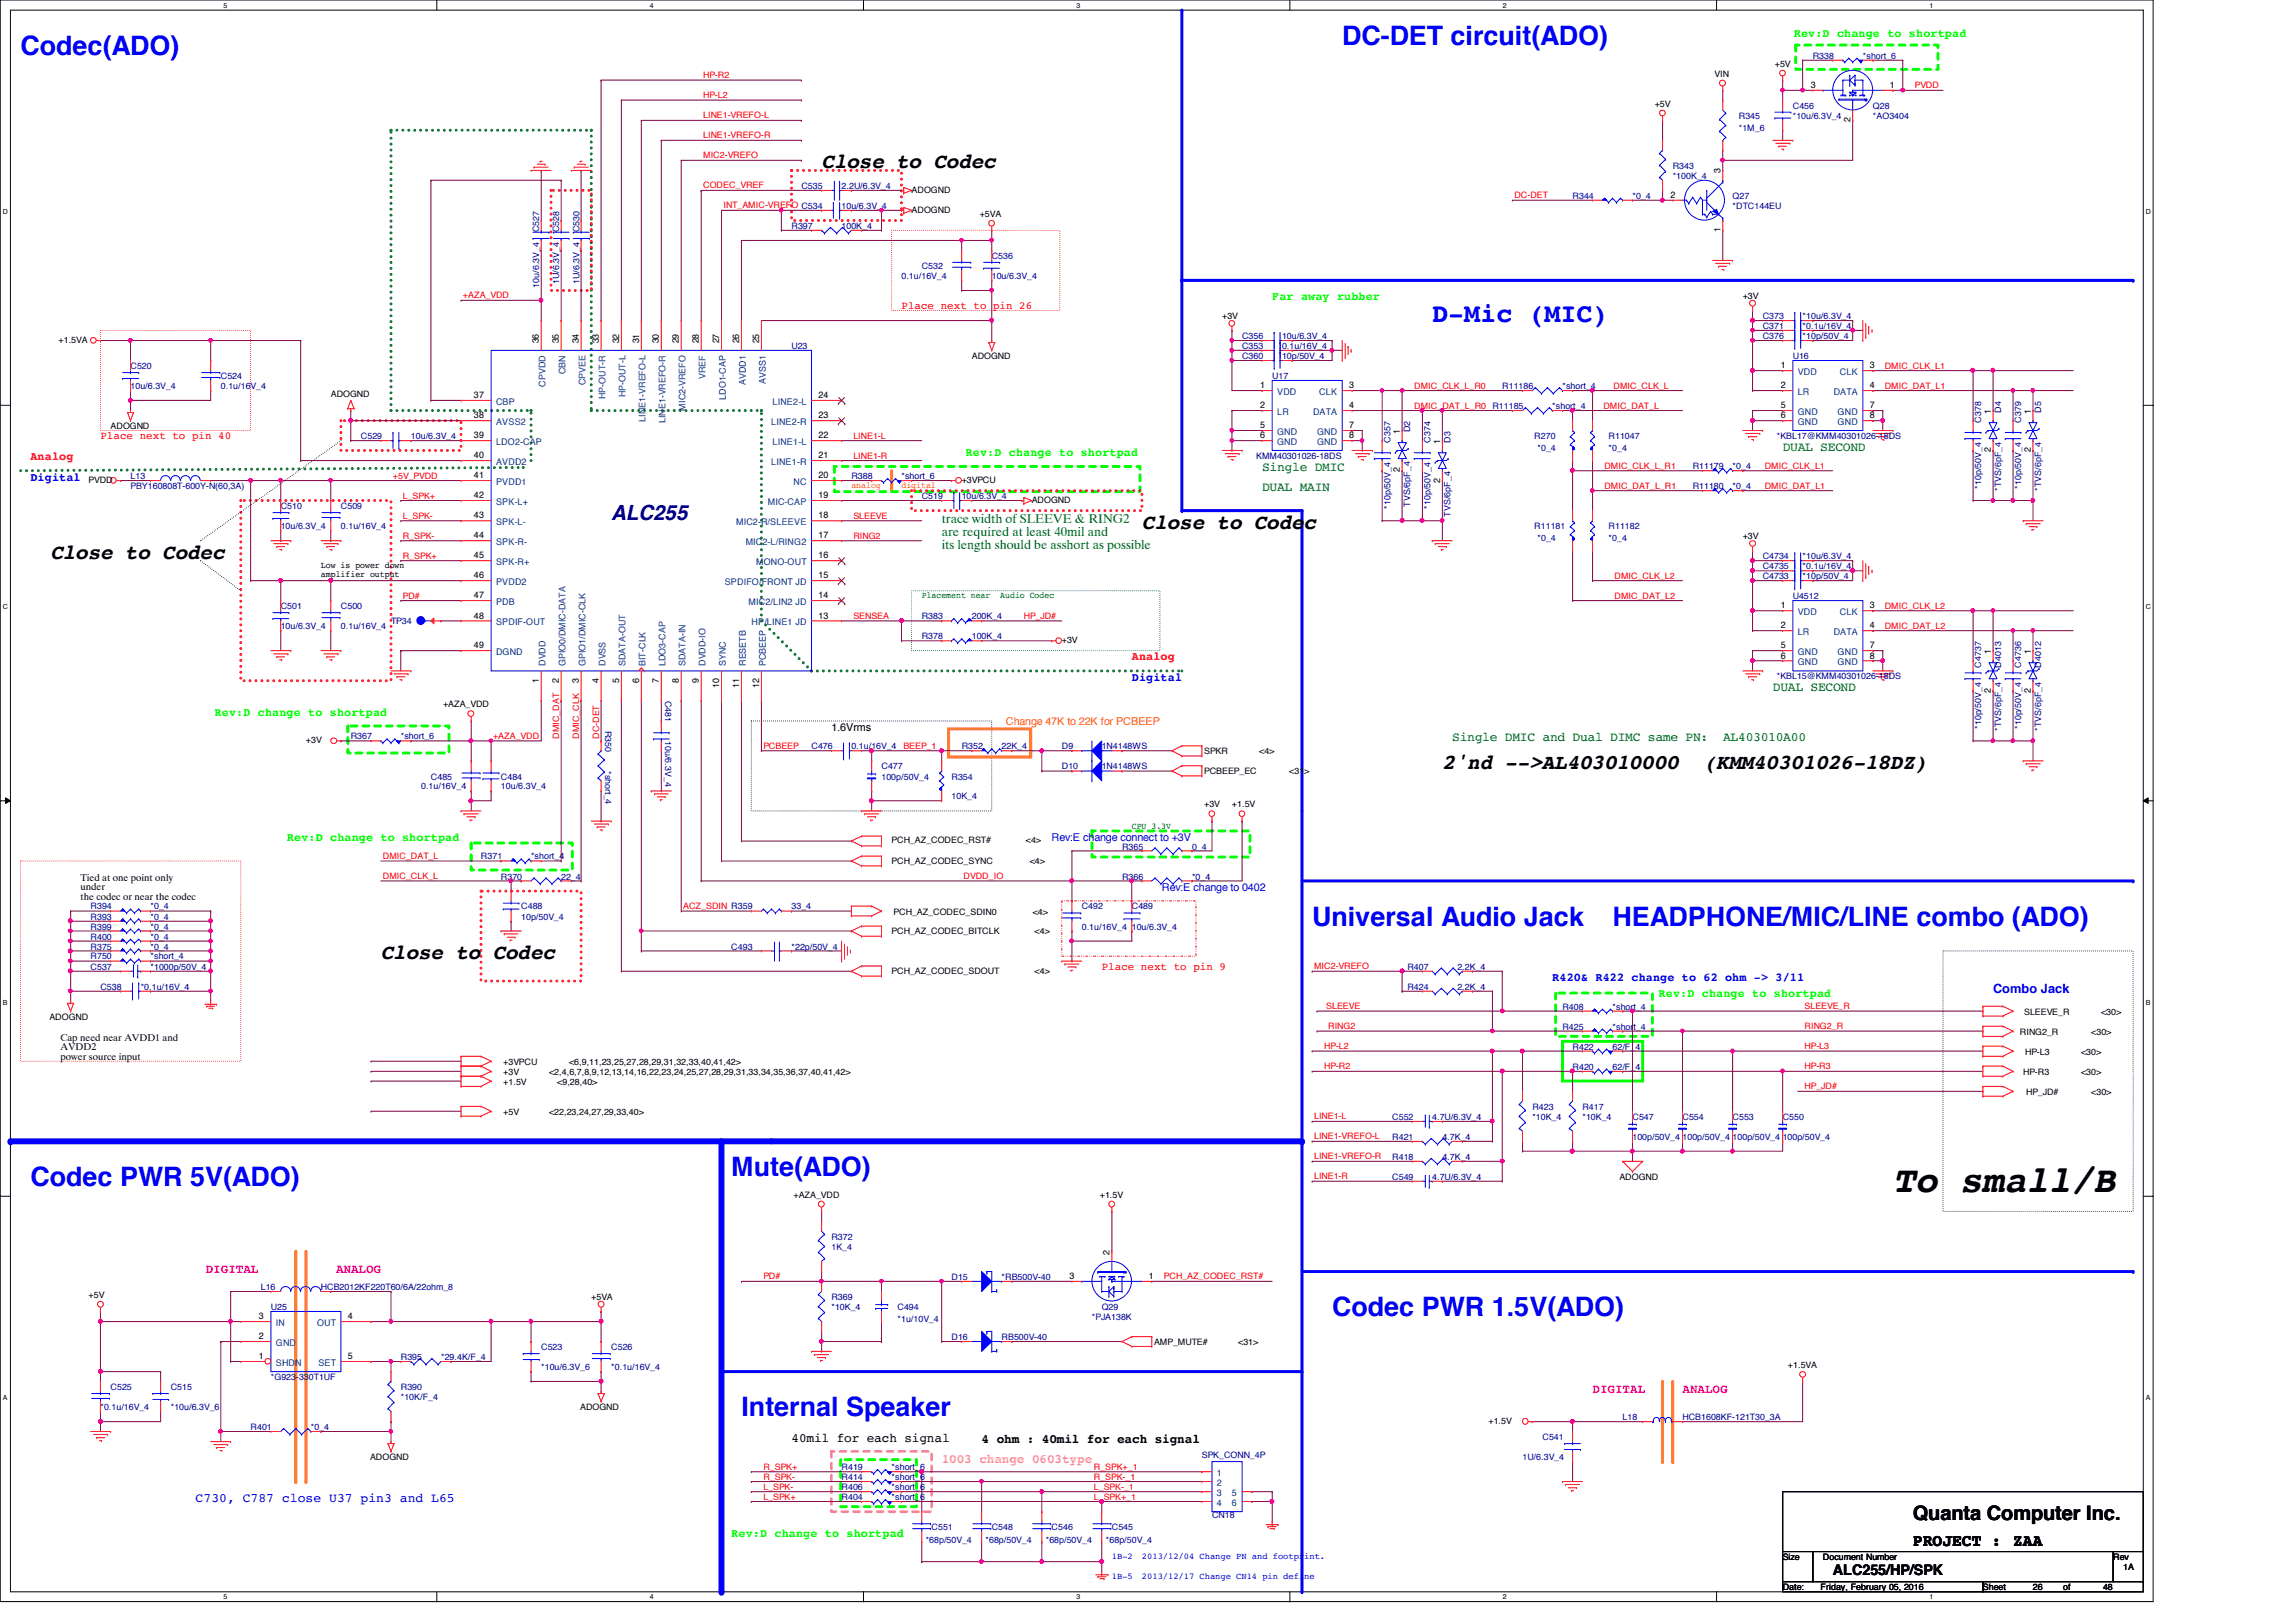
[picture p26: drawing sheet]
<svg xmlns="http://www.w3.org/2000/svg" width="297mm" height="210mm" viewBox="0 0 297 210" stroke-linecap="round" stroke-linejoin="round" font-family="sans-serif">
<defs><g id="words">
<text font-size="4.8" x="244.9" y="154.3">To small/B</text>
<g font-size="3.5" fill="#00f">
<text x="173.6" y="5.8">DC-DET circuit(ADO)</text>
<text x="2.7" y="7.1">Codec(ADO)</text>
<text x="185.3" y="41.7">D-Mic (MIC)</text>
<text x="169.8" y="119.8">Universal Audio Jack</text>
<text x="208.6" y="119.8">HEADPHONE/MIC/LINE combo (ADO)</text>
<text x="3.9" y="153.5">Codec PWR 5V(ADO)</text>
<text x="94.6" y="152.2">Mute(ADO)</text>
<text x="172.3" y="170.3">Codec PWR 1.5V(ADO)</text>
<text x="95.9" y="183.3">Internal Speaker</text>
</g>
<g font-size="2.7">
<text x="106.3" y="21.8">Close to Codec</text>
<text x="147.7" y="68.4">Close to Codec</text>
<text x="6.5" y="72.3">Close to Codec</text>
<text x="186.6" y="99.5">2'nd --&gt;AL403010000</text>
<text x="220.4" y="99.5">(KMM40301026-18DZ)</text>
<text x="49.3" y="124.1">Close to Codec</text>
</g>
<text font-size="2.7" fill="#000080" x="79.1" y="67.3">ALC255</text>
<text font-size="2.6" x="247.5" y="196.7">Quanta Computer Inc.</text>
<text font-size="2.2" x="247.5" y="200">PROJECT : ZAA</text>
<text font-size="1.9" x="237.1" y="203.9">ALC255/HP/SPK</text>
<g font-size="1.7" fill="#008000">
<text x="230.6" y="58.3">DUAL SECOND</text>
<text x="163.3" y="63.5">DUAL MAIN</text>
<text x="163.3" y="60.9">Single DMIC</text>
<text x="121.8" y="67.7">trace width of SLEEVE &amp; RING2</text>
<text x="121.8" y="69.3">are required at least 40mil and</text>
<text x="121.8" y="71">its length should be asshort as possible</text>
<text x="229.4" y="89.4">DUAL SECOND</text>
<text x="187.9" y="95.9">Single DMIC and Dual DIMC same PN:</text>
<text x="222.9" y="95.9">AL403010A00</text>
</g>
<g font-size="1.7" fill="#00f">
<text x="257.8" y="128.5">Combo Jack</text>
<text x="25.3" y="194.4">C730, C787 close U37 pin3 and L65</text>
</g>
<g font-size="1.7" fill="#f0f">
<text x="26.6" y="164.7">DIGITAL</text>
<text x="43.5" y="164.7">ANALOG</text>
<text x="206" y="180.2">DIGITAL</text>
<text x="217.7" y="180.2">ANALOG</text>
</g>
<g font-size="1.7">
<text x="102.4" y="186.6">40mil for each signal</text>
<text x="127" y="186.7">4 ohm : 40mil for each signal</text>
</g>
<text font-size="1.7" fill="#ff80c0" x="121.8" y="189.3">1003 change 0603type</text>
<g font-size="1.5" fill="#0f0">
<text x="232.1" y="4.8">Rev:D change to shortpad</text>
<text x="164.6" y="38.9">Far away rubber</text>
<text x="124.9" y="59.1">Rev:D change to shortpad</text>
<text x="27.8" y="92.6">Rev:D change to shortpad</text>
<text x="37.1" y="108.8">Rev:D change to shortpad</text>
<text x="214.6" y="129">Rev:D change to shortpad</text>
<text x="94.6" y="198.8">Rev:D change to shortpad</text>
</g>
<g font-size="1.5" fill="#f00">
<text x="3.9" y="59.6">Analog</text>
<text x="146.4" y="85.5">Analog</text>
</g>
<g font-size="1.5" fill="#00f">
<text x="3.9" y="62.2">Digital</text>
<text x="146.4" y="88.1">Digital</text>
<text x="200.8" y="127">R420&amp; R422 change to 62 ohm -&gt; 3/11</text>
</g>
<g font-size="1.4" fill="#f00">
<text x="116.6" y="40">Place next to pin 26</text>
<text x="13" y="56.9">Place next to pin 40</text>
<text x="142.5" y="125.5">Place next to pin 9</text>
</g>
<text font-size="1.4" x="107.6" y="94.6">1.6Vrms</text>
<text font-size="1.4" fill="#ff8000" x="130.1" y="93.8">Change 47K to 22K for PCBEEP</text>
<g font-size="1.4" fill="#00f">
<text x="136.1" y="108.8">Rev:E change connect to +3V</text>
<text x="150.3" y="115.3">Rev:E change to 0402</text>
</g>
<g font-size="1.3">
<text x="10.4" y="114">Tied at one point only</text>
<text x="10.4" y="115.2">under</text>
<text x="10.4" y="116.5">the codec or near the codec</text>
<text x="7.8" y="134.7">Cap need near AVDD1 and</text>
<text x="7.8" y="135.9">AVDD2</text>
<text x="7.8" y="137.2">power source input</text>
</g>
<g font-size="1.2">
<text x="234.3" y="11.4">3</text>
<text x="244.5" y="11.4">1</text>
<text x="239.4" y="15.8" transform="rotate(-90 239.4 15.8)">2</text>
<text x="222.6" y="22.4" transform="rotate(-90 222.6 22.4)">3</text>
<text x="216.1" y="25.6">2</text>
<text x="222.6" y="30.1" transform="rotate(-90 222.6 30.1)">1</text>
<text x="69.7" y="44.4" transform="rotate(-90 69.7 44.4)">36</text>
<text x="72.3" y="44.4" transform="rotate(-90 72.3 44.4)">35</text>
<text x="74.9" y="44.4" transform="rotate(-90 74.9 44.4)">34</text>
<text x="77.5" y="44.4" transform="rotate(-90 77.5 44.4)">33</text>
<text x="80.1" y="44.4" transform="rotate(-90 80.1 44.4)">32</text>
<text x="82.7" y="44.4" transform="rotate(-90 82.7 44.4)">31</text>
<text x="85.3" y="44.4" transform="rotate(-90 85.3 44.4)">30</text>
<text x="87.8" y="44.4" transform="rotate(-90 87.8 44.4)">29</text>
<text x="90.4" y="44.4" transform="rotate(-90 90.4 44.4)">28</text>
<text x="93" y="44.4" transform="rotate(-90 93 44.4)">27</text>
<text x="95.6" y="44.4" transform="rotate(-90 95.6 44.4)">26</text>
<text x="98.2" y="44.4" transform="rotate(-90 98.2 44.4)">25</text>
<text x="230.4" y="47.7">1</text>
<text x="241.9" y="47.7">3</text>
<text x="61.3" y="51.5">37</text>
<text x="105.9" y="51.5">24</text>
<text x="163" y="50.2">1</text>
<text x="163" y="52.8">2</text>
<text x="174.5" y="50.2">3</text>
<text x="174.5" y="52.8">4</text>
<text x="230.4" y="50.2">2</text>
<text x="230.4" y="52.8">5</text>
<text x="241.9" y="50.2">4</text>
<text x="241.9" y="52.8">7</text>
<text x="257.6" y="53.6" transform="rotate(-90 257.6 53.6)">1</text>
<text x="262.7" y="53.6" transform="rotate(-90 262.7 53.6)">1</text>
<text x="61.3" y="54.1">38</text>
<text x="61.3" y="56.7">39</text>
<text x="61.3" y="59.3">40</text>
<text x="105.9" y="59.3">21</text>
<text x="105.9" y="56.7">22</text>
<text x="105.9" y="54.1">23</text>
<text x="163" y="55.4">5</text>
<text x="163" y="56.7">6</text>
<text x="174.5" y="55.4">7</text>
<text x="174.5" y="56.7">8</text>
<text x="181.1" y="56.1" transform="rotate(-90 181.1 56.1)">1</text>
<text x="186.3" y="57.4" transform="rotate(-90 186.3 57.4)">1</text>
<text x="230.4" y="54.1">6</text>
<text x="241.9" y="54.1">8</text>
<text x="257.6" y="58.5" transform="rotate(-90 257.6 58.5)">2</text>
<text x="262.7" y="58.5" transform="rotate(-90 262.7 58.5)">2</text>
<text x="61.3" y="61.9">41</text>
<text x="61.3" y="64.5">42</text>
<text x="105.9" y="64.5">19</text>
<text x="105.9" y="61.9">20</text>
<text x="181.1" y="61.1" transform="rotate(-90 181.1 61.1)">2</text>
<text x="186.3" y="62.4" transform="rotate(-90 186.3 62.4)">2</text>
<text x="61.3" y="67.1">43</text>
<text x="61.3" y="69.7">44</text>
<text x="105.9" y="69.7">17</text>
<text x="105.9" y="67.1">18</text>
<text x="61.3" y="72.3">45</text>
<text x="61.3" y="74.8">46</text>
<text x="61.3" y="77.4">47</text>
<text x="105.9" y="77.4">14</text>
<text x="105.9" y="74.8">15</text>
<text x="105.9" y="72.3">16</text>
<text x="61.3" y="80.1">48</text>
<text x="61.3" y="83.9">49</text>
<text x="105.9" y="80.1">13</text>
<text x="230.4" y="78.7">1</text>
<text x="230.4" y="81.3">2</text>
<text x="230.4" y="83.9">5</text>
<text x="241.9" y="78.7">3</text>
<text x="241.9" y="81.3">4</text>
<text x="241.9" y="83.9">7</text>
<text x="69.7" y="88.3" transform="rotate(-90 69.7 88.3)">1</text>
<text x="72.3" y="88.3" transform="rotate(-90 72.3 88.3)">2</text>
<text x="74.9" y="88.3" transform="rotate(-90 74.9 88.3)">3</text>
<text x="77.5" y="88.3" transform="rotate(-90 77.5 88.3)">4</text>
<text x="80.1" y="88.3" transform="rotate(-90 80.1 88.3)">5</text>
<text x="82.7" y="88.3" transform="rotate(-90 82.7 88.3)">6</text>
<text x="85.3" y="88.3" transform="rotate(-90 85.3 88.3)">7</text>
<text x="87.8" y="88.3" transform="rotate(-90 87.8 88.3)">8</text>
<text x="90.4" y="88.3" transform="rotate(-90 90.4 88.3)">9</text>
<text x="93" y="89" transform="rotate(-90 93 89)">10</text>
<text x="95.6" y="89" transform="rotate(-90 95.6 89)">11</text>
<text x="98.2" y="89" transform="rotate(-90 98.2 89)">12</text>
<text x="230.4" y="85.2">6</text>
<text x="241.9" y="85.2">8</text>
<text x="257.6" y="89.6" transform="rotate(-90 257.6 89.6)">2</text>
<text x="257.6" y="84.6" transform="rotate(-90 257.6 84.6)">1</text>
<text x="262.7" y="89.6" transform="rotate(-90 262.7 89.6)">2</text>
<text x="262.7" y="84.6" transform="rotate(-90 262.7 84.6)">1</text>
<text x="138.4" y="165.5">3</text>
<text x="143.5" y="162.3" transform="rotate(-90 143.5 162.3)">2</text>
<text x="148.6" y="165.5">1</text>
<text x="33.5" y="170.7">3</text>
<text x="33.5" y="173.3">2</text>
<text x="45" y="170.7">4</text>
<text x="33.5" y="175.9">1</text>
<text x="45" y="175.9">5</text>
</g>
<g font-size="1.2" fill="#004080">
<text x="64.2" y="52.4">CBP</text>
<text x="70.6" y="50" transform="rotate(-90 70.6 50)">CPVDD</text>
<text x="73.1" y="48.4" transform="rotate(-90 73.1 48.4)">CBN</text>
<text x="75.7" y="49.9" transform="rotate(-90 75.7 49.9)">CPVEE</text>
<text x="78.3" y="51.6" transform="rotate(-90 78.3 51.6)">HP-OUT-R</text>
<text x="80.9" y="51.4" transform="rotate(-90 80.9 51.4)">HP-OUT-L</text>
<text x="88.7" y="53.1" transform="rotate(-90 88.7 53.1)">MIC2-VREFO</text>
<text x="91.3" y="49.1" transform="rotate(-90 91.3 49.1)">VREF</text>
<text x="93.9" y="51.7" transform="rotate(-90 93.9 51.7)">LDO1-CAP</text>
<text x="96.5" y="49.8" transform="rotate(-90 96.5 49.8)">AVDD1</text>
<text x="99.1" y="49.7" transform="rotate(-90 99.1 49.7)">AVSS1</text>
<text x="99.9" y="52.4">LINE2-L</text>
<text x="165.2" y="51.1">VDD</text>
<text x="165.2" y="53.7">LR</text>
<text x="169.9" y="53.7">DATA</text>
<text x="170.7" y="51.1">CLK</text>
<text x="232.6" y="48.5">VDD</text>
<text x="232.6" y="51.1">LR</text>
<text x="232.6" y="53.7">GND</text>
<text x="237.2" y="51.1">DATA</text>
<text x="237.7" y="53.7">GND</text>
<text x="238" y="48.5">CLK</text>
<text x="64.2" y="55">AVSS2</text>
<text x="64.2" y="57.6">LDO2-CAP</text>
<text x="83.5" y="54.6" transform="rotate(-90 83.5 54.6)">LINE1-VREFO-L</text>
<text x="86.1" y="54.8" transform="rotate(-90 86.1 54.8)">LINE1-VREFO-R</text>
<text x="99.8" y="55">LINE2-R</text>
<text x="99.9" y="57.6">LINE1-L</text>
<text x="165.2" y="56.3">GND</text>
<text x="165.2" y="57.6">GND</text>
<text x="170.4" y="56.3">GND</text>
<text x="170.4" y="57.6">GND</text>
<text x="232.6" y="55">GND</text>
<text x="237.7" y="55">GND</text>
<text x="64.2" y="60.2">AVDD2</text>
<text x="64.2" y="62.7">PVDD1</text>
<text x="64.2" y="65.3">SPK-L+</text>
<text x="99.4" y="65.3">MIC-CAP</text>
<text x="99.8" y="60.2">LINE1-R</text>
<text x="102.7" y="62.7">NC</text>
<text x="64.2" y="67.9">SPK-L-</text>
<text x="64.2" y="70.5">SPK-R-</text>
<text x="95.2" y="67.9">MIC2-R/SLEEVE</text>
<text x="96.5" y="70.5">MIC2-L/RING2</text>
<text x="64.2" y="73.1">SPK-R+</text>
<text x="64.2" y="75.7">PVDD2</text>
<text x="93.8" y="75.7">SPDIFO/FRONT JD</text>
<text x="97.8" y="73.1">MONO-OUT</text>
<text x="64.2" y="78.3">PDB</text>
<text x="64.2" y="80.9">SPDIF-OUT</text>
<text x="96.9" y="78.3">MIC2/LIN2 JD</text>
<text x="97.2" y="80.9">HP/LINE1 JD</text>
<text x="232.6" y="79.6">VDD</text>
<text x="232.6" y="82.2">LR</text>
<text x="237.2" y="82.2">DATA</text>
<text x="238" y="79.6">CLK</text>
<text x="64.2" y="84.8">DGND</text>
<text x="70.6" y="86.2" transform="rotate(-90 70.6 86.2)">DVDD</text>
<text x="73.1" y="86.2" transform="rotate(-90 73.1 86.2)">GPIO0/DMIC-DATA</text>
<text x="75.7" y="86.2" transform="rotate(-90 75.7 86.2)">GPIO1/DMIC-CLK</text>
<text x="78.3" y="86.2" transform="rotate(-90 78.3 86.2)">DVSS</text>
<text x="80.9" y="86.2" transform="rotate(-90 80.9 86.2)">SDATA-OUT</text>
<text x="83.5" y="86.2" transform="rotate(-90 83.5 86.2)">BIT-CLK</text>
<text x="86.1" y="86.2" transform="rotate(-90 86.1 86.2)">LDO3-CAP</text>
<text x="88.7" y="86.2" transform="rotate(-90 88.7 86.2)">SDATA-IN</text>
<text x="91.3" y="86.2" transform="rotate(-90 91.3 86.2)">DVDD-IO</text>
<text x="93.9" y="86.2" transform="rotate(-90 93.9 86.2)">SYNC</text>
<text x="96.5" y="86.2" transform="rotate(-90 96.5 86.2)">RESETB</text>
<text x="99.1" y="86.2" transform="rotate(-90 99.1 86.2)">PCBEEP</text>
<text x="232.6" y="84.8">GND</text>
<text x="232.6" y="86.1">GND</text>
<text x="237.7" y="84.8">GND</text>
<text x="237.7" y="86.1">GND</text>
<text x="35.7" y="171.6">IN</text>
<text x="41" y="171.6">OUT</text>
<text x="35.7" y="176.7">SHDN</text>
<text x="35.7" y="174.2">GND</text>
<text x="41.2" y="176.7">SET</text>
<text x="157.4" y="191">1</text>
<text x="157.4" y="192.3">2</text>
<text x="157.4" y="193.6">3</text>
<text x="157.4" y="194.9">4</text>
<text x="159.4" y="193.6">5</text>
<text x="159.4" y="194.9">6</text>
</g>
<g font-size="1.1" fill="#f00">
<text x="91" y="10.1">HP-R2</text>
<text x="247.7" y="11.4">PVDD</text>
<text x="91" y="12.7">HP-L2</text>
<text x="91" y="17.9">LINE1-VREFO-R</text>
<text x="91" y="15.3">LINE1-VREFO-L</text>
<text x="91" y="20.5">MIC2-VREFO</text>
<text x="91" y="24.4">CODEC_VREF</text>
<text x="93.6" y="27">INT_AMIC-VREFO C534</text>
<text x="195.9" y="25.7">DC-DET</text>
<text x="59.9" y="38.6">+AZA_VDD</text>
<text x="243.8" y="47.7">DMIC_CLK_L1</text>
<text x="183" y="52.9">DMIC_DAT_L_R0</text>
<text x="183" y="50.3">DMIC_CLK_L_R0</text>
<text x="207.4" y="52.9">DMIC_DAT_L</text>
<text x="208.7" y="50.3">DMIC_CLK_L</text>
<text x="243.8" y="50.3">DMIC_DAT_L1</text>
<text x="110.4" y="56.8">LINE1-L</text>
<text x="110.4" y="59.4">LINE1-R</text>
<text x="50.8" y="61.9">+5V_PVDD</text>
<text x="52.1" y="64.5">L_SPK+</text>
<text x="207.6" y="63.2">DMIC_DAT_L_R1</text>
<text x="207.6" y="60.7">DMIC_CLK_L_R1</text>
<text x="228.3" y="60.7">DMIC_CLK_L1</text>
<text x="228.3" y="63.2">DMIC_DAT_L1</text>
<text x="52.1" y="69.7">R_SPK-</text>
<text x="52.1" y="67.1">L_SPK-</text>
<text x="110.4" y="69.7">RING2</text>
<text x="110.4" y="67.1">SLEEVE</text>
<text x="52.1" y="77.5">PD#</text>
<text x="52.1" y="72.3">R_SPK+</text>
<text x="208.9" y="74.9">DMIC_CLK_L2</text>
<text x="208.9" y="77.5">DMIC_DAT_L2</text>
<text x="110.4" y="80.1">SENSEA</text>
<text x="132.5" y="80.1">HP_JD#</text>
<text x="243.8" y="81.4">DMIC_DAT_L2</text>
<text x="243.8" y="78.8">DMIC_CLK_L2</text>
<text x="63.8" y="95.6">+AZA_VDD</text>
<text x="72.3" y="95.6" transform="rotate(-90 72.3 95.6)">DMIC_DAT</text>
<text x="74.9" y="95.6" transform="rotate(-90 74.9 95.6)">DMIC_CLK</text>
<text x="77.5" y="95.6" transform="rotate(-90 77.5 95.6)">DC-DET</text>
<text x="98.8" y="96.9">PCBEEP</text>
<text x="116.9" y="96.9">BEEP_1</text>
<text x="49.5" y="113.7">DMIC_CLK_L</text>
<text x="49.5" y="111.2">DMIC_DAT_L</text>
<text x="124.7" y="113.7">DVDD_IO</text>
<text x="88.4" y="117.6">ACZ_SDIN R359</text>
<text x="170" y="125.4">MIC2-VREFO</text>
<text x="171.6" y="130.6">SLEEVE</text>
<text x="233.5" y="130.6">SLEEVE_R</text>
<text x="171.3" y="135.8">HP-L2</text>
<text x="171.8" y="133.2">RING2</text>
<text x="233.5" y="135.8">HP-L3</text>
<text x="233.5" y="133.2">RING2_R</text>
<text x="171.3" y="138.4">HP-R2</text>
<text x="233.5" y="141">HP_JD#</text>
<text x="233.5" y="138.4">HP-R3</text>
<text x="170" y="144.9">LINE1-L</text>
<text x="170" y="147.4">LINE1-VREFO-L</text>
<text x="170" y="150">LINE1-VREFO-R</text>
<text x="170" y="152.6">LINE1-R</text>
<text x="98.8" y="165.6">PD#</text>
<text x="150.6" y="165.6">PCH_AZ_CODEC_RST#</text>
<text x="98.8" y="191.5">R_SPK-</text>
<text x="98.8" y="190.2">R_SPK+</text>
<text x="141.5" y="191.5">R_SPK-_1</text>
<text x="141.5" y="190.2">R_SPK+_1</text>
<text x="98.8" y="194.1">L_SPK+</text>
<text x="98.8" y="192.8">L_SPK-</text>
<text x="141.5" y="194.1">L_SPK+_1</text>
<text x="141.5" y="192.8">L_SPK-_1</text>
</g>
<g font-size="1.1">
<text x="221.8" y="9.9">VIN</text>
<text x="229.6" y="8.6">+5V</text>
<text x="214.1" y="13.8">+5V</text>
<text x="117.9" y="24.9">ADOGND</text>
<text x="117.9" y="27.6">ADOGND</text>
<text x="126.7" y="28.1">+5VA</text>
<text x="158.1" y="41.3">+3V</text>
<text x="225.5" y="38.7">+3V</text>
<text x="7.6" y="44.4">+1.5VA</text>
<text x="125.7" y="46.4">ADOGND</text>
<text x="42.8" y="51.4">ADOGND</text>
<text x="14.3" y="55.5">ADOGND</text>
<text x="11.5" y="62.5">PVDD</text>
<text x="124.4" y="62.5">+3VPCU</text>
<text x="133.5" y="65.1">ADOGND</text>
<text x="225.5" y="69.8">+3V</text>
<text x="41.5" y="73.5">Low is power down</text>
<text x="41.5" y="74.7">amplifier output</text>
<text x="137.4" y="83.2">+3V</text>
<text x="57.3" y="91.5">+AZA_VDD</text>
<text x="39.6" y="96.2">+3V</text>
<text x="155.8" y="97.6">SPKR</text>
<text x="155.8" y="100.2">PCBEEP_EC</text>
<text x="162.9" y="97.6">&lt;4&gt;</text>
<text x="166.8" y="100.2">&lt;31&gt;</text>
<text x="155.8" y="104.5">+3V</text>
<text x="159.4" y="104.5">+1.5V</text>
<text x="115.4" y="111.8">PCH_AZ_CODEC_SYNC</text>
<text x="115.4" y="109.1">PCH_AZ_CODEC_RST#</text>
<text x="132.7" y="109.1">&lt;4&gt;</text>
<text x="133.2" y="111.8">&lt;4&gt;</text>
<text x="115.6" y="118.4">PCH_AZ_CODEC_SDIN0</text>
<text x="133.6" y="118.4">&lt;4&gt;</text>
<text x="115.4" y="126">PCH_AZ_CODEC_SDOUT</text>
<text x="115.4" y="120.8">PCH_AZ_CODEC_BITCLK</text>
<text x="133.9" y="120.8">&lt;4&gt;</text>
<text x="133.9" y="126">&lt;4&gt;</text>
<text x="6.4" y="132">ADOGND</text>
<text x="261.9" y="131.3">SLEEVE_R</text>
<text x="271.8" y="131.3">&lt;30&gt;</text>
<text x="65.1" y="137.8">+3VPCU</text>
<text x="73.6" y="137.8">&lt;6,9,11,23,25,27,28,29,31,32,33,40,41,42&gt;</text>
<text x="261.3" y="133.9">RING2_R</text>
<text x="262" y="136.5">HP-L3</text>
<text x="269.2" y="136.5">&lt;30&gt;</text>
<text x="270.5" y="133.9">&lt;30&gt;</text>
<text x="65.1" y="139.1">+3V</text>
<text x="65.1" y="140.4">+1.5V</text>
<text x="71" y="139.1">&lt;2,4,6,7,8,9,12,13,14,16,22,23,24,25,27,28,29,31,33,34,35,36,37,40,41,42&gt;</text>
<text x="72.1" y="140.4">&lt;9,28,40&gt;</text>
<text x="261.7" y="139.1">HP-R3</text>
<text x="262.1" y="141.7">HP_JD#</text>
<text x="269.2" y="139.1">&lt;30&gt;</text>
<text x="270.5" y="141.7">&lt;30&gt;</text>
<text x="65.1" y="144.3">+5V</text>
<text x="71" y="144.3">&lt;22,23,24,27,29,33,40&gt;</text>
<text x="102.7" y="155">+AZA_VDD</text>
<text x="142.3" y="155">+1.5V</text>
<text x="209.5" y="152.7">ADOGND</text>
<text x="11.5" y="168">+5V</text>
<text x="76.5" y="168.2">+5VA</text>
<text x="149.3" y="174.1">AMP_MUTE#</text>
<text x="160.2" y="174.1">&lt;31&gt;</text>
<text x="231.3" y="177">+1.5VA</text>
<text x="75.1" y="182.5">ADOGND</text>
<text x="192.6" y="184.3">+1.5V</text>
<text x="47.9" y="188.9">ADOGND</text>
<text x="230.6" y="201.9">Size</text>
<text x="235.8" y="201.9">Document Number</text>
<text x="273.4" y="201.9">Rev</text>
<text x="274.7" y="203.2">1A</text>
<text x="230.6" y="205.8">Date:</text>
<text x="235.5" y="205.8">Friday, February 05, 2016</text>
<text x="256.5" y="205.8">Sheet</text>
<text x="263" y="205.8">26</text>
<text x="266.9" y="205.8">of</text>
<text x="272.1" y="205.8">48</text>
</g>
<g font-size="1.1" fill="#000080">
<text x="234.5" y="7.6">R338</text>
<text x="241" y="7.6">*short_6</text>
<text x="225" y="15.4">R345</text>
<text x="225" y="16.9">*1M_6</text>
<text x="231.9" y="14.1">C456</text>
<text x="231.9" y="15.4">*10u/6.3V_4</text>
<text x="242.3" y="14.1">Q28</text>
<text x="242.3" y="15.4">*AO3404</text>
<text x="216.4" y="21.8">R343</text>
<text x="216.4" y="23.2">*100K_4</text>
<text x="102.4" y="29.6">R397</text>
<text x="103.7" y="24.4">C535</text>
<text x="108.9" y="29.6">100K_4</text>
<text x="108.9" y="27">10u/6.3V_4</text>
<text x="108.9" y="24.4">2.2U/6.3V_4</text>
<text x="203.5" y="25.7">R344</text>
<text x="211.2" y="25.7">*0_4</text>
<text x="224.2" y="25.7">Q27</text>
<text x="224.2" y="27">*DTC144EU</text>
<text x="69.8" y="30.1" transform="rotate(-90 69.8 30.1)">C527</text>
<text x="72.3" y="30.1" transform="rotate(-90 72.3 30.1)">C528</text>
<text x="75" y="30.1" transform="rotate(-90 75 30.1)">C530</text>
<text x="119.2" y="34.8">C532</text>
<text x="128.3" y="33.5">C536</text>
<text x="69.8" y="37.2" transform="rotate(-90 69.8 37.2)">10u/6.3V_4</text>
<text x="72.3" y="36.8" transform="rotate(-90 72.3 36.8)">1U/6.3V_4</text>
<text x="75" y="36.8" transform="rotate(-90 75 36.8)">1U/6.3V_4</text>
<text x="116.6" y="36.1">0.1u/16V_4</text>
<text x="128.3" y="36.1">10u/6.3V_4</text>
<text x="228" y="41.3">C373</text>
<text x="233.2" y="41.3">*10u/6.3V_4</text>
<text x="16.9" y="47.8">C520</text>
<text x="102.4" y="45.2">U23</text>
<text x="160.7" y="45.2">C353</text>
<text x="160.7" y="43.9">C356</text>
<text x="160.7" y="46.4">C360</text>
<text x="165.9" y="45.2">0.1u/16V_4</text>
<text x="165.9" y="43.9">10u/6.3V_4</text>
<text x="165.9" y="46.4">10p/50V_4</text>
<text x="228" y="43.9">C376</text>
<text x="228" y="42.6">C371</text>
<text x="231.9" y="46.4">U16</text>
<text x="233.2" y="43.9">*10p/50V_4</text>
<text x="233.2" y="42.6">*0.1u/16V_4</text>
<text x="16.9" y="50.3">10u/6.3V_4</text>
<text x="28.6" y="49.1">C524</text>
<text x="28.6" y="50.3">0.1u/16V_4</text>
<text x="164.6" y="49.1">U17</text>
<text x="193.1" y="52.9">R11185</text>
<text x="194.3" y="50.3">R11186</text>
<text x="200.8" y="52.9">*short_4</text>
<text x="202.1" y="50.3">*short_4</text>
<text x="258.9" y="53.4" transform="rotate(-90 258.9 53.4)">D4</text>
<text x="264.1" y="53.4" transform="rotate(-90 264.1 53.4)">D5</text>
<text x="46.7" y="56.8">C529</text>
<text x="53.2" y="56.8">10u/6.3V_4</text>
<text x="162.5" y="59.4">KMM40301026-18DS</text>
<text x="179.9" y="57.3" transform="rotate(-90 179.9 57.3)">C357</text>
<text x="182.5" y="56" transform="rotate(-90 182.5 56)">D2</text>
<text x="185.1" y="57.3" transform="rotate(-90 185.1 57.3)">C374</text>
<text x="187.7" y="57.3" transform="rotate(-90 187.7 57.3)">D3</text>
<text x="198.5" y="56.8">R270</text>
<text x="198.9" y="58.4">*0_4</text>
<text x="208.1" y="56.8">R11047</text>
<text x="208.1" y="58.4">*0_4</text>
<text x="229.9" y="56.8">*KBL17@KMM40301026-18DS</text>
<text x="256.3" y="54.7" transform="rotate(-90 256.3 54.7)">C378</text>
<text x="261.5" y="54.7" transform="rotate(-90 261.5 54.7)">C379</text>
<text x="16.9" y="62">L13</text>
<text x="16.9" y="63.3">PBY160808T-600Y-N(60,3A)</text>
<text x="36.3" y="65.9">C510</text>
<text x="44.1" y="65.9">C509</text>
<text x="110.1" y="62">R388</text>
<text x="116.6" y="62">*short_6</text>
<text x="119.2" y="64.6">C519</text>
<text x="124.4" y="64.6">10u/6.3V_4</text>
<text x="179.9" y="65.8" transform="rotate(-90 179.9 65.8)">*10p/50V_4</text>
<text x="182.5" y="65.6" transform="rotate(-90 182.5 65.6)">TVS/6pF_4</text>
<text x="185.1" y="65.8" transform="rotate(-90 185.1 65.8)">*10p/50V_4</text>
<text x="219" y="60.7">R11179</text>
<text x="219" y="63.3">R11180</text>
<text x="224.2" y="60.7">*0_4</text>
<text x="224.2" y="63.3">*0_4</text>
<text x="256.3" y="63.2" transform="rotate(-90 256.3 63.2)">*10p/50V_4</text>
<text x="258.9" y="63.5" transform="rotate(-90 258.9 63.5)">*TVS/6pF_4</text>
<text x="261.5" y="63.2" transform="rotate(-90 261.5 63.2)">*10p/50V_4</text>
<text x="264.1" y="63.5" transform="rotate(-90 264.1 63.5)">*TVS/6pF_4</text>
<text x="36.3" y="68.5">10u/6.3V_4</text>
<text x="44.1" y="68.5">0.1u/16V_4</text>
<text x="187.7" y="66.8" transform="rotate(-90 187.7 66.8)">TVS/6pF_4</text>
<text x="198.5" y="68.5">R11181</text>
<text x="198.9" y="70">*0_4</text>
<text x="208.1" y="68.5">R11182</text>
<text x="208.1" y="70">*0_4</text>
<text x="228" y="75">C4733</text>
<text x="228" y="72.3">C4734</text>
<text x="228" y="73.7">C4735</text>
<text x="231.9" y="77.6">U4512</text>
<text x="233.2" y="75">*10p/50V_4</text>
<text x="233.2" y="72.3">*10u/6.3V_4</text>
<text x="233.2" y="73.7">*0.1u/16V_4</text>
<text x="36.3" y="78.8">C501</text>
<text x="36.3" y="81.4">10u/6.3V_4</text>
<text x="44.1" y="78.8">C500</text>
<text x="44.1" y="81.4">0.1u/16V_4</text>
<text x="50.6" y="80.8">TP34</text>
<text x="119.2" y="80.1">R383</text>
<text x="119.2" y="82.7">R378</text>
<text x="125.7" y="80.1">200K_4</text>
<text x="125.7" y="82.7">100K_4</text>
<text x="229.9" y="87.9">*KBL15@KMM40301026-18DS</text>
<text x="256.3" y="86.4" transform="rotate(-90 256.3 86.4)">C4737</text>
<text x="258.9" y="86.4" transform="rotate(-90 258.9 86.4)">D4013</text>
<text x="261.5" y="86.4" transform="rotate(-90 261.5 86.4)">C4736</text>
<text x="264.1" y="86.4" transform="rotate(-90 264.1 86.4)">D4012</text>
<text x="45.4" y="95.7">R367</text>
<text x="51.9" y="95.7">*short_6</text>
<text x="78.3" y="94.6" transform="rotate(90 78.3 94.6)">R350</text>
<text x="86.1" y="90.7" transform="rotate(90 86.1 90.7)">C481</text>
<text x="86.1" y="95.9" transform="rotate(90 86.1 95.9)">10u/6.3V_4</text>
<text x="256.3" y="94.3" transform="rotate(-90 256.3 94.3)">*10p/50V_4</text>
<text x="258.9" y="94.6" transform="rotate(-90 258.9 94.6)">*TVS/6pF_4</text>
<text x="261.5" y="94.3" transform="rotate(-90 261.5 94.3)">*10p/50V_4</text>
<text x="264.1" y="94.6" transform="rotate(-90 264.1 94.6)">*TVS/6pF_4</text>
<text x="55.7" y="100.9">C485</text>
<text x="64.8" y="100.9">C484</text>
<text x="78.3" y="99.8" transform="rotate(90 78.3 99.8)">*short_4</text>
<text x="105" y="97">C476</text>
<text x="110.1" y="97">0.1u/16V_4</text>
<text x="114" y="99.6">C477</text>
<text x="114" y="100.9">100p/50V_4</text>
<text x="123.1" y="100.9">R354</text>
<text x="124.4" y="97">R352</text>
<text x="129.6" y="97">22K_4</text>
<text x="137.4" y="99.6">D10</text>
<text x="137.4" y="97">D9</text>
<text x="142.5" y="99.6">1N4148WS</text>
<text x="142.5" y="97">1N4148WS</text>
<text x="54.5" y="102.2">0.1u/16V_4</text>
<text x="64.8" y="102.2">10u/6.3V_4</text>
<text x="123.1" y="103.5">10K_4</text>
<text x="62.2" y="111.2">R371</text>
<text x="64.8" y="113.8">R370</text>
<text x="68.7" y="111.2">*short_4</text>
<text x="72.6" y="113.8">22_4</text>
<text x="145.2" y="109.9">R365</text>
<text x="145.2" y="113.8">R366</text>
<text x="154.2" y="109.9">0_4</text>
<text x="154.2" y="113.8">*0_4</text>
<text x="11.7" y="117.7">R394</text>
<text x="11.7" y="119">R393</text>
<text x="19.5" y="117.7">*0_4</text>
<text x="19.5" y="119">*0_4</text>
<text x="67.4" y="117.7">C488</text>
<text x="67.4" y="119">10p/50V_4</text>
<text x="102.4" y="117.7">33_4</text>
<text x="140" y="117.7">C492</text>
<text x="146.4" y="117.7">C489</text>
<text x="11.7" y="125.5">C537</text>
<text x="11.7" y="124.2">R750</text>
<text x="11.7" y="121.6">R400</text>
<text x="11.7" y="122.9">R375</text>
<text x="11.7" y="120.3">R399</text>
<text x="19.5" y="125.5">*1000p/50V_4</text>
<text x="19.5" y="124.2">*short_4</text>
<text x="19.5" y="121.6">*0_4</text>
<text x="19.5" y="122.9">*0_4</text>
<text x="19.5" y="120.3">*0_4</text>
<text x="94.6" y="122.9">C493</text>
<text x="102.4" y="122.9">*22p/50V_4</text>
<text x="140" y="120.3">0.1u/16V_4</text>
<text x="146.4" y="120.3">10u/6.3V_4</text>
<text x="182.1" y="125.5">R407</text>
<text x="188.5" y="125.5">2.2K_4</text>
<text x="13" y="128.1">C538</text>
<text x="18.2" y="128.1">*0.1u/16V_4</text>
<text x="182.1" y="128.1">R424</text>
<text x="188.5" y="128.1">2.2K_4</text>
<text x="202.1" y="130.6">R408</text>
<text x="208.6" y="130.6">*short_4</text>
<text x="202.1" y="133.3">R425</text>
<text x="203.5" y="135.8">R422</text>
<text x="208.6" y="133.3">*short_4</text>
<text x="208.6" y="135.8">62/F_4</text>
<text x="198.2" y="143.6">R423</text>
<text x="203.5" y="138.4">R420</text>
<text x="204.7" y="143.6">R417</text>
<text x="208.6" y="138.4">62/F_4</text>
<text x="180.1" y="147.5">R421</text>
<text x="180.1" y="144.9">C552</text>
<text x="185.3" y="144.9">4.7U/6.3V_4</text>
<text x="186.6" y="147.5">4.7K_4</text>
<text x="198.2" y="144.9">*10K_4</text>
<text x="204.7" y="144.9">*10K_4</text>
<text x="211.2" y="144.9">C547</text>
<text x="211.2" y="147.5">100p/50V_4</text>
<text x="217.7" y="144.9">C554</text>
<text x="217.7" y="147.5">100p/50V_4</text>
<text x="224.2" y="144.9">C553</text>
<text x="224.2" y="147.5">100p/50V_4</text>
<text x="230.6" y="144.9">C550</text>
<text x="230.6" y="147.5">100p/50V_4</text>
<text x="180.1" y="152.7">C549</text>
<text x="180.1" y="150.1">R418</text>
<text x="185.3" y="152.7">4.7U/6.3V_4</text>
<text x="186.6" y="150.1">4.7K_4</text>
<text x="107.6" y="160.4">R372</text>
<text x="107.6" y="161.8">1K_4</text>
<text x="33.7" y="166.9">L16</text>
<text x="41.5" y="166.9">HCB2012KF220T60/6A/22ohm_8</text>
<text x="123.1" y="165.7">D15</text>
<text x="129.6" y="165.7">*RB500V-40</text>
<text x="35" y="169.5">U25</text>
<text x="107.6" y="168.2">R369</text>
<text x="107.6" y="169.5">*10K_4</text>
<text x="116.1" y="169.5">C494</text>
<text x="116.1" y="171.1">*1u/10V_4</text>
<text x="123.1" y="173.4">D16</text>
<text x="129.6" y="173.4">RB500V-40</text>
<text x="141.3" y="170.8">*PJA138K</text>
<text x="142.5" y="169.5">Q29</text>
<text x="14.3" y="179.9">C525</text>
<text x="22.1" y="179.9">C515</text>
<text x="35" y="178.6">*G923-330T1UF</text>
<text x="51.9" y="176">R395</text>
<text x="51.9" y="179.9">R390</text>
<text x="57.1" y="176">*29.4K/F_4</text>
<text x="70" y="174.7">C523</text>
<text x="70" y="177.3">*10u/6.3V_6</text>
<text x="79.1" y="174.7">C526</text>
<text x="79.1" y="177.3">*0.1u/16V_4</text>
<text x="13" y="182.5">*0.1u/16V_4</text>
<text x="22.1" y="182.5">*10u/6.3V_6</text>
<text x="32.4" y="185.1">R401</text>
<text x="40.2" y="185.1">*0_4</text>
<text x="51.9" y="181.2">*10K/F_4</text>
<text x="209.9" y="183.8">L18</text>
<text x="217.7" y="183.8">HCB1608KF-121T30_3A</text>
<text x="108.9" y="191.6">R414</text>
<text x="108.9" y="190.2">R419</text>
<text x="115.4" y="191.6">*short_6</text>
<text x="115.4" y="190.2">*short_6</text>
<text x="155.5" y="188.7">SPK_CONN_4P</text>
<text x="197" y="188.9">1U/6.3V_4</text>
<text x="199.6" y="186.4">C541</text>
<text x="108.9" y="192.8">R406</text>
<text x="108.9" y="194.1">R404</text>
<text x="115.4" y="192.8">*short_6</text>
<text x="115.4" y="194.1">*short_6</text>
<text x="156.8" y="196.5">CN18</text>
<text x="119.8" y="199.7">*68p/50V_4</text>
<text x="120.5" y="198">C551</text>
<text x="127.5" y="199.7">*68p/50V_4</text>
<text x="128.3" y="198">C548</text>
<text x="135.3" y="199.7">*68p/50V_4</text>
<text x="136.1" y="198">C546</text>
<text x="143.1" y="199.7">*68p/50V_4</text>
<text x="143.8" y="198">C545</text>
</g>
<g font-size="1.1" fill="#ff8000">
<text x="110.1" y="63.2">analog</text>
<text x="116.6" y="63.2">digital</text>
</g>
<g font-size="1.1" fill="#008000">
<text x="119.2" y="77.4">Placement near</text>
<text x="129.4" y="77.4">Audio Codec</text>
<text x="146.4" y="107.2">CPU 3.3V</text>
</g>
<g font-size="1.1" fill="#00f">
<text x="143.8" y="201.8">1B-2</text>
<text x="147.7" y="201.8">2013/12/04 Change PN and footprint.</text>
<text x="143.8" y="204.4">1B-5</text>
<text x="147.7" y="204.4">2013/12/17 Change CN14 pin define</text>
</g>
<g font-size=".9">
<text x="28.9" y="1">5</text>
<text x="84.1" y="1">4</text>
<text x="139.3" y="1">3</text>
<text x="194.4" y="1">2</text>
<text x="249.6" y="1">1</text>
<text x=".4" y="27.7">D</text>
<text x="277.6" y="27.7">D</text>
<text x=".4" y="78.8">C</text>
<text x="277.6" y="78.8">C</text>
<text x=".4" y="130">B</text>
<text x="277.6" y="130">B</text>
<text x=".4" y="181.2">A</text>
<text x="277.6" y="181.2">A</text>
<text x="28.9" y="207">5</text>
<text x="84.1" y="207">4</text>
<text x="139.3" y="207">3</text>
<text x="194.4" y="207">2</text>
<text x="249.6" y="207">1</text>
</g>
</g></defs>
<path d="M0 0h278.5v207.3h-278.5zM1.4 1.3h275.9v204.7h-275.9z" fill="none" stroke="#000" stroke-width=".13"/>
<g fill="#fff">
<path d="M28.9 .2h.5v1h-.5z"/>
<path d="M28.9 206.2h.5v1h-.5z"/>
</g>
<path d="M56.5 0v1.3M56.5 206v1.3" fill="none" stroke="#000" stroke-width=".13"/>
<g fill="#fff">
<path d="M84.1 .2h.5v1h-.5z"/>
<path d="M84.1 206.2h.5v1h-.5z"/>
</g>
<path d="M111.7 0v1.3M111.7 206v1.3" fill="none" stroke="#000" stroke-width=".13"/>
<g fill="#fff">
<path d="M139.3 .2h.5v1h-.5z"/>
<path d="M139.3 206.2h.5v1h-.5z"/>
</g>
<path d="M166.9 0v1.3M166.9 206v1.3" fill="none" stroke="#000" stroke-width=".13"/>
<g fill="#fff">
<path d="M194.4 .2h.5v1h-.5z"/>
<path d="M194.4 206.2h.5v1h-.5z"/>
</g>
<path d="M222.1 0v1.3M222.1 206v1.3" fill="none" stroke="#000" stroke-width=".13"/>
<g fill="#fff">
<path d="M249.6 .2h.5v1h-.5z"/>
<path d="M249.6 206.2h.5v1h-.5z"/>
<path d="M.4 26.9h.6v1h-.6z"/>
<path d="M277.6 26.9h.7v1h-.7z"/>
<path d="M.4 78h.6v1h-.6z"/>
<path d="M277.6 78h.7v1h-.7z"/>
</g>
<path d="M0 52.5h1.4M277.3 52.5h1.3" fill="none" stroke="#000" stroke-width=".13"/>
<g fill="#fff">
<path d="M.4 129.2h.6v1h-.6z"/>
<path d="M277.6 129.2h.6v1h-.6z"/>
</g>
<path d="M0 103.6h1.4M.7 103.3l.7 .3-.7 .4zM277.3 103.6l.6-.3v.7zM277.3 103.6h1.3" fill="none" stroke="#000" stroke-width=".13"/>
<path d="M.7 103.3l.7 .3-.7 .4zM277.3 103.6l.6-.3v.7z" fill="#000"/>
<g fill="#fff">
<path d="M.4 180.4h.5v1h-.5z"/>
<path d="M277.6 180.4h.6v1h-.6z"/>
</g>
<path d="M0 154.8h1.4M277.3 154.8h1.3" fill="none" stroke="#000" stroke-width=".13"/>
<path d="M1.4 147.7h98.4" fill="none" stroke="#00f" stroke-width=".76"/>
<circle cx="1.4" cy="147.7" r=".38" fill="#00f"/>
<path d="M93.3 147.7v58.3" fill="none" stroke="#00f" stroke-width=".76"/>
<circle cx="93.3" cy="206" r=".38" fill="#00f"/>
<path d="M168.4 104.9v101.1" fill="none" stroke="#00f" stroke-width=".38"/>
<circle cx="168.4" cy="206" r=".19" fill="#00f"/>
<path d="M99.8 147.7h68.6" fill="none" stroke="#00f" stroke-width=".76"/>
<circle cx="168.4" cy="147.7" r=".38" fill="#00f"/>
<path d="M93.3 177.5h75.1" fill="none" stroke="#00f" stroke-width=".38"/>
<circle cx="168.4" cy="177.5" r=".19" fill="#00f"/>
<path d="M168.4 164.5h107.6" fill="none" stroke="#00f" stroke-width=".38"/>
<circle cx="276" cy="164.5" r=".19" fill="#00f"/>
<path d="M152.9 36.3h123.1" fill="none" stroke="#00f" stroke-width=".38"/>
<circle cx="276" cy="36.3" r=".19" fill="#00f"/>
<path d="M168.4 114h107.6" fill="none" stroke="#00f" stroke-width=".38"/>
<circle cx="276" cy="114" r=".19" fill="#00f"/>
<path d="M38.3 161.9v29.8" fill="none" stroke="#ff8000" stroke-width=".38"/>
<circle cx="38.3" cy="191.7" r=".19" fill="#ff8000"/>
<path d="M39.6 161.9v29.8" fill="none" stroke="#ff8000" stroke-width=".38"/>
<circle cx="39.6" cy="191.7" r=".19" fill="#ff8000"/>
<path d="M107.6 187.8h12.9v7.8h-12.9z" fill="none" stroke="#ff80c0" stroke-width=".38" stroke-dasharray=".8 .8"/>
<path d="M215.1 178.8v10.3" fill="none" stroke="#ff8000" stroke-width=".38"/>
<circle cx="215.1" cy="189.1" r=".19" fill="#ff8000"/>
<path d="M216.4 178.8v10.3" fill="none" stroke="#ff8000" stroke-width=".38"/>
<circle cx="216.4" cy="189.1" r=".19" fill="#ff8000"/>
<path d="M115.4 60.9v2.6" fill="none" stroke="#ff8000" stroke-width=".38"/>
<circle cx="115.4" cy="63.5" r=".19" fill="#ff8000"/>
<path d="M115.4 29.8h21.7v10.4h-21.7zM13 42.8h19.4v12.9h-19.4zM2.7 111.4h28.5v25.9h-28.5z" fill="none" stroke="#f00" stroke-width=".13" stroke-dasharray="0 .3"/>
<path d="M50.6 53.1h18.1" fill="none" stroke="#008000" stroke-width=".38" stroke-dasharray="0 .8"/>
<circle cx="68.7" cy="53.1" r=".19" fill="#008000" stroke-dasharray="0 .8"/>
<path d="M68.7 59.6v-6.5" fill="none" stroke="#008000" stroke-width=".38" stroke-dasharray="0 .8"/>
<circle cx="68.7" cy="53.1" r=".19" fill="#008000" stroke-dasharray="0 .8"/>
<path d="M105 86.8h47.9" fill="none" stroke="#008000" stroke-width=".38" stroke-dasharray="0 .8"/>
<circle cx="152.9" cy="86.8" r=".19" fill="#008000" stroke-dasharray="0 .8"/>
<path d="M2.7 60.9l65-.4" fill="none" stroke="#008000" stroke-width=".38" stroke-dasharray="0 .8"/>
<circle cx="67.7" cy="60.5" r=".19" fill="#008000" stroke-dasharray="0 .8"/>
<path d="M76.5 16.8v36.3" fill="none" stroke="#008000" stroke-width=".38" stroke-dasharray="0 .8"/>
<circle cx="76.5" cy="53.1" r=".19" fill="#008000" stroke-dasharray="0 .8"/>
<path d="M50.6 16.8h25.9" fill="none" stroke="#008000" stroke-width=".38" stroke-dasharray="0 .8"/>
<circle cx="76.5" cy="16.8" r=".19" fill="#008000" stroke-dasharray="0 .8"/>
<path d="M50.6 53.1v-36.3" fill="none" stroke="#008000" stroke-width=".38" stroke-dasharray="0 .8"/>
<circle cx="50.6" cy="16.8" r=".19" fill="#008000" stroke-dasharray="0 .8"/>
<path d="M137.4 116.6h17.3v7.1h-17.3z" fill="none" stroke="#f00" stroke-width=".13" stroke-dasharray=".3 .3 0 .3 0 .3"/>
<path d="M97.2 93.3h31.1v11.6h-31.1z" fill="none" stroke="#000" stroke-width=".13" stroke-dasharray="0 .3"/>
<path d="M117.9 76.5h32.2v7.7h-32.2z" fill="none" stroke="#008000" stroke-width=".13" stroke-dasharray="0 .3"/>
<path d="M76.5 53.1h22" fill="none" stroke="#008000" stroke-width=".38" stroke-dasharray="0 .8"/>
<circle cx="98.5" cy="53.1" r=".19" fill="#008000" stroke-dasharray="0 .8"/>
<path d="M98.5 80.3v-27.2" fill="none" stroke="#008000" stroke-width=".38" stroke-dasharray="0 .8"/>
<circle cx="98.5" cy="53.1" r=".19" fill="#008000" stroke-dasharray="0 .8"/>
<path d="M98.5 80.3l6.5 6.5" fill="none" stroke="#008000" stroke-width=".38" stroke-dasharray="0 .8"/>
<circle cx="105" cy="86.8" r=".19" fill="#008000" stroke-dasharray="0 .8"/>
<path d="M122.7 94.3h10.6v3.7h-10.6z" fill="none" stroke="#ff8000" stroke-width=".38"/>
<path d="M168.4 66.1v38.8" fill="none" stroke="#00f" stroke-width=".38"/>
<circle cx="168.4" cy="66.1" r=".19" fill="#00f"/>
<path d="M152.9 66.1h15.5" fill="none" stroke="#00f" stroke-width=".38"/>
<circle cx="152.9" cy="66.1" r=".19" fill="#00f"/>
<path d="M152.9 36.3v29.8" fill="none" stroke="#00f" stroke-width=".38"/>
<circle cx="152.9" cy="36.3" r=".19" fill="#00f"/>
<path d="M152.9 1.3v35" fill="none" stroke="#00f" stroke-width=".38"/>
<circle cx="152.9" cy="1.3" r=".19" fill="#00f"/>
<path d="M202.1 134.7h10.4v5.2h-10.4z" fill="none" stroke="#0f0" stroke-width=".38"/>
<path d="M232.3 5.8h18.4v3.2h-18.4zM107.9 60.4h39.6v3.2h-39.6zM45 93.9h13.1v3.6h-13.1zM61 109.1h13v3.5h-13zM141.3 107.5h20.4v3.4h-20.4zM201.2 128.5h12.6v5.6h-12.6zM108.8 188.9h9.8v6.1h-9.8z" fill="none" stroke="#0f0" stroke-width=".38" stroke-dasharray=".8 .8"/>
<path d="M71.3 24.6h5.2v13h-5.2zM102.4 22.1h14.2v6.4h-14.2zM44.1 54.4h15.5v3.9h-15.5zM31.2 64.8h19.4v23.3h-19.4zM117.9 63.5h29.8v2.6h-29.8zM62.2 115.3h13v11.7h-13z" fill="none" stroke="#f00" stroke-width=".38" stroke-dasharray="0 .8"/>
<path d="M44.1 57l-18.2 13M25.9 70h.1M25.9 72.6h.1M31.2 76.5l-5.3-3.9M251.4 123.1h24.6v33.7h-24.6z" fill="none" stroke="#000" stroke-width=".13" stroke-dasharray="0 .3"/>
<path d="M116.6 191.7h.1M116.6 191.7h10.4M116.6 190.5h2.6M119.2 190.5h.1M142.5 194.3h.1M142.5 194.3v1.3M127 202.1h.1M127 202.1h15.5M134.8 202.1h.1M142.5 202.1h.1M142.5 202.1v1.3" fill="none" stroke="#800040" stroke-width=".13"/>
<circle cx="142.5" cy="202.1" r=".25" fill="#f0f"/>
<circle cx="142.5" cy="202.1" r=".25" fill="none" stroke="#f0f" stroke-width=".13"/>
<path d="M134.6 201.9h.3l.1 .2-.1 .1-.2 .1-.1-.1z" fill-rule="evenodd" fill="#f0f"/>
<path d="M134.6 201.9h.3l.1 .2-.1 .1-.2 .1-.1-.1z" fill="none" stroke="#f0f" stroke-width=".13"/>
<g fill="none" stroke="#800040" stroke-width=".13">
<path d="M119.2 199.5v2.6M127 191.7h.1M127 191.7v3.9M127 199.5v2.6M134.8 195.6h.1M134.8 193v2.6M134.8 199.5v2.6M142.5 199.5v2.6M119.2 202.1h.1M119.2 202.1h7.8M127 202.1h.1M134.8 202.1h.1"/>
<path d="M142.5 202.1h.1"/>
</g>
<path d="M126.8 201.9h.3l.1 .2-.1 .1-.1 .1-.2-.1z" fill-rule="evenodd" fill="#f0f"/>
<path d="M126.8 201.9h.3l.1 .2-.1 .1-.1 .1-.2-.1z" fill="none" stroke="#f0f" stroke-width=".13"/>
<path d="M116.6 194.3h.1M116.6 194.3h25.9" fill="none" stroke="#800040" stroke-width=".13"/>
<circle cx="142.5" cy="194.3" r=".26" fill="#f0f"/>
<circle cx="142.5" cy="194.3" r=".26" fill="none" stroke="#f0f" stroke-width=".13"/>
<path d="M116.6 193h.1M116.6 193h38.9M134.8 193h.1M142.5 194.3h.1M142.5 194.3h13" fill="none" stroke="#800040" stroke-width=".13"/>
<path d="M134.6 192.8h.3l.1 .2-.1 .2-.2 .1-.1-.1z" fill-rule="evenodd" fill="#f0f"/>
<path d="M134.6 192.8h.3l.1 .2-.1 .2-.2 .1-.1-.1z" fill="none" stroke="#f0f" stroke-width=".13"/>
<path d="M127 191.7h.1M127 191.7h28.5" fill="none" stroke="#800040" stroke-width=".13"/>
<path d="M126.8 191.5h.3l.1 .2-.1 .2h-.1h-.2z" fill-rule="evenodd" fill="#f0f"/>
<path d="M126.8 191.5h.3l.1 .2-.1 .2h-.1h-.2z" fill="none" stroke="#f0f" stroke-width=".13"/>
<path d="M162 193h.1M162 194.3h.1M162 193h2.6M162 194.3h2.6M164.6 193h.1M164.6 196.9h.1M164.6 193v3.9" fill="none" stroke="#800040" stroke-width=".13"/>
<circle cx="164.5" cy="194.3" r=".26" fill="#f0f"/>
<circle cx="164.5" cy="194.3" r=".26" fill="none" stroke="#f0f" stroke-width=".13"/>
<g fill="none" stroke="#800040" stroke-width=".13">
<path d="M13 169.7h.1M13 169.7v1.3M50.6 176.2h.1M50.6 176.2h1.3M77.8 178.8h.1M77.8 178.8v1.3M97.2 194.3h.1M97.2 193h.1M97.2 191.7h.1M97.2 190.5h.1M97.2 194.3h14.3M97.2 193h14.3"/>
<path d="M97.2 191.7h14.3M97.2 190.5h14.3"/>
</g>
<path d="M50.4 176h.3l.1 .1-.1 .2-.2 .1-.1-.1z" fill-rule="evenodd" fill="#f0f"/>
<path d="M50.4 176h.3l.1 .1-.1 .2-.2 .1-.1-.1z" fill="none" stroke="#f0f" stroke-width=".13"/>
<g fill="none" stroke="#800040" stroke-width=".13">
<path d="M28.6 173.6h.1M28.6 173.6h2.6M29.8 171h.1M29.8 176.2h.1M29.8 167.1h.1M29.8 171h1.4M29.8 176.2h1.4M29.8 167.1v3.9M29.8 167.1h5.2M42.8 167.1h.1M42.8 167.1h7.8M48 171h.1"/>
<path d="M50.6 176.2h.1M50.6 167.1h.1M50.6 167.1v3.9h-2.6M50.6 176.2v1.3M58.3 176.2h.1M63.5 171h.1M63.5 171v5.2h-5.2M28.6 185.3h.1M28.6 185.3v1.3"/>
</g>
<path d="M50.4 170.8l.1-.1 .3 .1-.1 .4h-.2h-.1z" fill-rule="evenodd" fill="#f0f"/>
<path d="M50.4 170.8l.1-.1 .3 .1-.1 .4h-.2h-.1z" fill="none" stroke="#f0f" stroke-width=".13"/>
<path d="M28.6 173.6h.1M28.6 173.6v11.7M48 176.2h.1M48 176.2h2.6M77.8 169.7h.1M77.8 169.7v1.3M13 184h.1M13 184v1.3M28.6 185.3h.1M28.6 185.3h6.4" fill="none" stroke="#800040" stroke-width=".13"/>
<circle cx="28.5" cy="185.2" r=".25" fill="#f0f"/>
<circle cx="28.5" cy="185.2" r=".25" fill="none" stroke="#f0f" stroke-width=".13"/>
<path d="M13 171h.1M13 171h16.8M29.8 171h.1M29.8 171v5.2" fill="none" stroke="#800040" stroke-width=".13"/>
<path d="M29.6 170.8l.2-.1 .2 .1v.4h-.2h-.2z" fill-rule="evenodd" fill="#f0f"/>
<path d="M29.6 170.8l.2-.1 .2 .1v.4h-.2h-.2z" fill="none" stroke="#f0f" stroke-width=".13"/>
<circle cx="13" cy="171" r=".26" fill="#f0f"/>
<circle cx="13" cy="171" r=".26" fill="none" stroke="#f0f" stroke-width=".13"/>
<path d="M50.6 171h.1M50.6 171h18.1v2.6M63.5 171h.1M68.7 173.6h.1M68.7 177.5h.1M68.7 177.5v1.3M77.8 173.6h.1M77.8 177.5h.1M77.8 171v2.6M77.8 177.5v1.3" fill="none" stroke="#800040" stroke-width=".13"/>
<path d="M63.3 170.8l.2-.1 .2 .1v.4h-.2h-.2z" fill-rule="evenodd" fill="#f0f"/>
<path d="M63.3 170.8l.2-.1 .2 .1v.4h-.2h-.2z" fill="none" stroke="#f0f" stroke-width=".13"/>
<path d="M13 177.5h.1M13 177.5v1.3M13 184h.1M20.8 182.7h.1M20.8 182.7v1.3h-7.8" fill="none" stroke="#800040" stroke-width=".13"/>
<circle cx="13" cy="183.9" r=".26" fill="#f0f"/>
<circle cx="13" cy="183.9" r=".26" fill="none" stroke="#f0f" stroke-width=".13"/>
<path d="M13 177.5h.1M13 177.5h7.8M13 182.7h.1M13 182.7v1.3" fill="none" stroke="#800040" stroke-width=".13"/>
<circle cx="13" cy="177.5" r=".26" fill="#f0f"/>
<circle cx="13" cy="177.5" r=".26" fill="none" stroke="#f0f" stroke-width=".13"/>
<path d="M13 171h.1M13 171v6.5M20.8 177.5h.1M20.8 177.5v1.3M68.7 171h.1M68.7 171h9.1" fill="none" stroke="#800040" stroke-width=".13"/>
<circle cx="77.8" cy="171" r=".26" fill="#f0f"/>
<circle cx="77.8" cy="171" r=".26" fill="none" stroke="#f0f" stroke-width=".13"/>
<path d="M68.5 170.8l.2-.1 .2 .1-.1 .4h-.1h-.2z" fill-rule="evenodd" fill="#f0f"/>
<path d="M68.5 170.8l.2-.1 .2 .1-.1 .4h-.1h-.2z" fill="none" stroke="#f0f" stroke-width=".13"/>
<path d="M68.7 178.8h.1M68.7 178.8h9.1" fill="none" stroke="#800040" stroke-width=".13"/>
<circle cx="77.8" cy="178.7" r=".25" fill="#f0f"/>
<circle cx="77.8" cy="178.7" r=".25" fill="none" stroke="#f0f" stroke-width=".13"/>
<path d="M41.5 185.3h.1M41.5 185.3h9.1M50.6 185.3h.1M50.6 185.3v1.3" fill="none" stroke="#800040" stroke-width=".13"/>
<path d="M50.4 185.1h.3l.1 .1-.1 .2-.2 .1-.1-.1z" fill-rule="evenodd" fill="#f0f"/>
<path d="M50.4 185.1h.3l.1 .1-.1 .2-.2 .1-.1-.1z" fill="none" stroke="#f0f" stroke-width=".13"/>
<path d="M215.1 15.6h.1M215.1 15.6v2.6M211.2 25.9h.1M215.1 24.6h.1M215.1 24.6v1.3h-3.9M50.6 184h.1M50.6 184v1.3" fill="none" stroke="#800040" stroke-width=".13"/>
<path d="M214.9 25.7h.1l.3 .1-.1 .3-.2 .1-.1-.1z" fill-rule="evenodd" fill="#f0f"/>
<path d="M214.9 25.7h.1l.3 .1-.1 .3-.2 .1-.1-.1z" fill="none" stroke="#f0f" stroke-width=".13"/>
<g fill="none" stroke="#800040" stroke-width=".13">
<path d="M222.9 11.7h.1M222.9 19.4h.1M222.9 11.7v1.3M222.9 19.4v1.3M230.6 11.7h.1M230.6 11.7v1.3M230.6 11.7h2.6M195.7 25.9h.1M195.7 25.9h10.3M215.1 25.9h.1M215.1 25.9h1.3M222.9 29.8h.1"/>
<path d="M222.9 29.8v3.9"/>
</g>
<circle cx="233.2" cy="11.7" r=".25" fill="#f0f"/>
<circle cx="233.2" cy="11.7" r=".25" fill="none" stroke="#f0f" stroke-width=".13"/>
<path d="M230.4 11.5h.4v.1v.2l-.2 .1-.2-.1z" fill-rule="evenodd" fill="#f0f"/>
<path d="M230.4 11.5h.4v.1v.2l-.2 .1-.2-.1z" fill="none" stroke="#f0f" stroke-width=".13"/>
<path d="M230.6 10.4h.1M230.6 16.8h.1M230.6 10.4v1.3M230.6 16.8v1.4M239.7 15.6h.1M239.7 15.6v5.1h-16.8M222.9 20.7h.1" fill="none" stroke="#800040" stroke-width=".13"/>
<circle cx="222.8" cy="20.7" r=".25" fill="#f0f"/>
<circle cx="222.8" cy="20.7" r=".25" fill="none" stroke="#f0f" stroke-width=".13"/>
<path d="M244.9 11.7h.1M244.9 11.7h1.3M222.9 20.7h.1M222.9 20.7v1.4" fill="none" stroke="#800040" stroke-width=".13"/>
<circle cx="246.2" cy="11.7" r=".25" fill="#f0f"/>
<circle cx="246.2" cy="11.7" r=".25" fill="none" stroke="#f0f" stroke-width=".13"/>
<g fill="none" stroke="#800040" stroke-width=".13">
<path d="M233.2 7.8h.1M233.2 11.7h.1M233.2 7.8h3.9M233.2 7.8v3.9M233.2 11.7h1.3M242.3 7.8h.1M242.3 7.8h3.9M246.2 11.7h.1M246.2 7.8h.1M246.2 11.7h5.2M246.2 7.8v3.9M193.1 136h.1"/>
<path d="M193.1 136v9.1h-6.5M224.2 136h.1M224.2 136v7.8M224.2 136h32.3M230.6 138.6h.1M230.6 138.6v5.2M186.6 145.1h.1M211.2 149h.1M211.2 149v1.3"/>
</g>
<path d="M192.9 144.9l.1-.1 .3 .1-.1 .4h-.2h-.1z" fill-rule="evenodd" fill="#f0f"/>
<path d="M192.9 144.9l.1-.1 .3 .1-.1 .4h-.2h-.1z" fill="none" stroke="#f0f" stroke-width=".13"/>
<path d="M193.1 136h.1M193.1 136h3.9M194.3 138.6h.1M194.3 138.6v11.7h-5.1M194.3 138.6h9.2M186.6 152.9h.1M186.6 152.9h7.7M189.2 147.7h.1M189.2 150.3h.1M189.2 147.7h3.9M193.1 147.7h.1M193.1 145.1v2.6" fill="none" stroke="#800040" stroke-width=".13"/>
<circle cx="194.4" cy="150.3" r=".25" fill="#f0f"/>
<circle cx="194.4" cy="150.3" r=".25" fill="none" stroke="#f0f" stroke-width=".13"/>
<g fill="none" stroke="#800040" stroke-width=".13">
<path d="M169.8 125.7h.1M169.8 125.7h14.2M181.4 128.3h.1M181.4 125.7h.1M181.4 128.3h2.6M181.4 125.7v2.6M169.8 145.1h.1M169.8 147.7h.1M169.8 150.3h.1M169.8 152.9h.1M169.8 145.1h12.9M169.8 147.7h12.9"/>
<path d="M169.8 150.3h12.9M169.8 152.9h12.9M194.3 152.9h.1M194.3 150.3v2.6"/>
</g>
<circle cx="181.4" cy="125.6" r=".26" fill="#f0f"/>
<circle cx="181.4" cy="125.6" r=".26" fill="none" stroke="#f0f" stroke-width=".13"/>
<path d="M190.5 128.3h.1M190.5 125.7h.1M190.5 128.3h2.6M190.5 125.7h3.8M193.1 128.3h.1M193.1 133.4h.1M193.1 128.3v5.1M193.1 133.4h11.6M194.3 125.7h.1M194.3 125.7v5.2" fill="none" stroke="#800040" stroke-width=".13"/>
<circle cx="194.4" cy="130.8" r=".25" fill="#f0f"/>
<circle cx="194.4" cy="130.8" r=".25" fill="none" stroke="#f0f" stroke-width=".13"/>
<path d="M194.3 130.9h.1M194.3 130.9h10.4M209.9 133.4h.1M209.9 133.4h7.8" fill="none" stroke="#800040" stroke-width=".13"/>
<path d="M217.5 133.2h.3l.1 .2-.1 .2h-.2h-.1z" fill-rule="evenodd" fill="#f0f"/>
<path d="M217.5 133.2h.3l.1 .2-.1 .2h-.2h-.1z" fill="none" stroke="#f0f" stroke-width=".13"/>
<path d="M209.9 130.9h.1M209.9 130.9h1.3" fill="none" stroke="#800040" stroke-width=".13"/>
<path d="M211 130.7h.3l.1 .1-.1 .2-.1 .1-.2-.1z" fill-rule="evenodd" fill="#f0f"/>
<path d="M211 130.7h.3l.1 .1-.1 .2-.1 .1-.2-.1z" fill="none" stroke="#f0f" stroke-width=".13"/>
<g fill="none" stroke="#800040" stroke-width=".13">
<path d="M211.2 130.9h.1M211.2 130.9v12.9M211.2 130.9h45.3M217.7 133.4h.1M217.7 133.4v10.4M217.7 133.4h38.8M256.5 130.9h.1M256.5 133.4h.1M211.2 147.7h.1M211.2 147.7v1.3M217.7 147.7h.1M217.7 149h.1"/>
<path d="M217.7 147.7v1.3M217.7 149h12.9M224.2 149h.1"/>
</g>
<path d="M224 148.8l.1-.1 .2 .1v.3l-.2 .1-.1-.1z" fill-rule="evenodd" fill="#f0f"/>
<path d="M224 148.8l.1-.1 .2 .1v.3l-.2 .1-.1-.1z" fill="none" stroke="#f0f" stroke-width=".13"/>
<path d="M209.9 136h.1M209.9 136h14.3" fill="none" stroke="#800040" stroke-width=".13"/>
<path d="M224 135.8h.1l.2 .1v.3l-.2 .1-.1-.1z" fill-rule="evenodd" fill="#f0f"/>
<path d="M224 135.8h.1l.2 .1v.3l-.2 .1-.1-.1z" fill="none" stroke="#f0f" stroke-width=".13"/>
<path d="M209.9 138.6h.1M209.9 138.6h20.7" fill="none" stroke="#800040" stroke-width=".13"/>
<path d="M230.4 138.4l.2-.1 .2 .2v.3l-.2 .1-.2-.1z" fill-rule="evenodd" fill="#f0f"/>
<path d="M230.4 138.4l.2-.1 .2 .2v.3l-.2 .1-.2-.1z" fill="none" stroke="#f0f" stroke-width=".13"/>
<path d="M197 136h.1M197 136v5.2M197 136h7.7" fill="none" stroke="#800040" stroke-width=".13"/>
<circle cx="196.9" cy="136" r=".26" fill="#f0f"/>
<circle cx="196.9" cy="136" r=".26" fill="none" stroke="#f0f" stroke-width=".13"/>
<path d="M197 147.7h.1M197 149h.1M197 147.7v1.3M197 149h14.2M203.5 147.7h.1M203.5 149h.1M203.5 147.7v1.3" fill="none" stroke="#800040" stroke-width=".13"/>
<path d="M211 148.8l.2-.1 .2 .1-.1 .3-.1 .1-.2-.1z" fill-rule="evenodd" fill="#f0f"/>
<path d="M211 148.8l.2-.1 .2 .1-.1 .3-.1 .1-.2-.1z" fill="none" stroke="#f0f" stroke-width=".13"/>
<circle cx="203.4" cy="149" r=".26" fill="#f0f"/>
<circle cx="203.4" cy="149" r=".26" fill="none" stroke="#f0f" stroke-width=".13"/>
<path d="M203.5 138.6h.1M203.5 138.6v2.6" fill="none" stroke="#800040" stroke-width=".13"/>
<circle cx="203.4" cy="138.6" r=".26" fill="#f0f"/>
<circle cx="203.4" cy="138.6" r=".26" fill="none" stroke="#f0f" stroke-width=".13"/>
<path d="M170.4 133.4h.1M170.4 133.4h22.7M203.5 138.6h.1M203.5 138.6h1.2M232.6 141.2h23.9M256.5 141.2h.1" fill="none" stroke="#800040" stroke-width=".13"/>
<path d="M192.9 133.2h.3l.1 .2-.1 .2h-.2h-.1z" fill-rule="evenodd" fill="#f0f"/>
<path d="M192.9 133.2h.3l.1 .2-.1 .2h-.2h-.1z" fill="none" stroke="#f0f" stroke-width=".13"/>
<path d="M169.8 136h.1M169.8 136h23.3M170.4 130.9h.1M170.4 130.9h23.9" fill="none" stroke="#800040" stroke-width=".13"/>
<path d="M192.9 135.8h.1l.3 .1-.1 .3-.2 .1-.1-.1z" fill-rule="evenodd" fill="#f0f"/>
<path d="M192.9 135.8h.1l.3 .1-.1 .3-.2 .1-.1-.1z" fill="none" stroke="#f0f" stroke-width=".13"/>
<path d="M169.8 138.6h.1M169.8 138.6h24.5" fill="none" stroke="#800040" stroke-width=".13"/>
<circle cx="194.3" cy="138.6" r=".26" fill="#f0f"/>
<circle cx="194.3" cy="138.6" r=".26" fill="none" stroke="#f0f" stroke-width=".13"/>
<path d="M211.2 149h.1M211.2 149h6.5" fill="none" stroke="#800040" stroke-width=".13"/>
<path d="M217.5 148.8l.1-.1 .2 .1v.3l-.2 .1-.1-.1z" fill-rule="evenodd" fill="#f0f"/>
<path d="M217.5 148.8l.1-.1 .2 .1v.3l-.2 .1-.1-.1z" fill="none" stroke="#f0f" stroke-width=".13"/>
<path d="M230.6 138.6h.1M230.6 138.6h25.9M224.2 147.7h.1M224.2 147.7v1.3M230.6 147.7h.1M230.6 147.7v1.3M233.2 178.8h.1M233.2 178.8v5.2h-15.5M203.5 184h.1M203.5 184h9M217.7 184h.1" fill="none" stroke="#800040" stroke-width=".13"/>
<circle cx="203.4" cy="183.9" r=".26" fill="#f0f"/>
<circle cx="203.4" cy="183.9" r=".26" fill="none" stroke="#f0f" stroke-width=".13"/>
<g fill="none" stroke="#800040" stroke-width=".13">
<path d="M15.6 62.2h.1M15.6 62.2h3.9M27.3 62.2h15.5M32.4 62.2h.1M32.4 62.2v12.9M36.3 62.2h.1M36.3 70h.1M36.3 62.2v2.6M36.3 68.7v1.3M36.3 75.1h6.5M42.8 62.2h.1M42.8 75.1h.1"/>
<path d="M198.2 184h.1M198.2 184h5.3M203.5 184h.1M203.5 189.1h.1M203.5 184v1.3M203.5 189.1v2.6"/>
</g>
<path d="M36.1 62h.4v.1v.2l-.2 .1-.2-.1z" fill-rule="evenodd" fill="#f0f"/>
<path d="M36.1 62h.4v.1v.2l-.2 .1-.2-.1z" fill="none" stroke="#f0f" stroke-width=".13"/>
<circle cx="32.4" cy="62.2" r=".25" fill="#f0f"/>
<circle cx="32.4" cy="62.2" r=".25" fill="none" stroke="#f0f" stroke-width=".13"/>
<path d="M16.9 51.8h.1M16.9 51.8h10.4M16.9 51.8v1.3" fill="none" stroke="#800040" stroke-width=".13"/>
<path d="M16.7 51.6h.1l.3 .1-.1 .3-.2 .1-.1-.1z" fill-rule="evenodd" fill="#f0f"/>
<path d="M16.7 51.6h.1l.3 .1-.1 .3-.2 .1-.1-.1z" fill="none" stroke="#f0f" stroke-width=".13"/>
<path d="M13 44.1h.1M13 44.1h14.3M16.9 46.7h.1M16.9 44.1h.1M16.9 44.1v2.6" fill="none" stroke="#800040" stroke-width=".13"/>
<path d="M16.7 43.9h.3l.1 .1-.1 .2-.2 .1-.1-.1z" fill-rule="evenodd" fill="#f0f"/>
<path d="M16.7 43.9h.3l.1 .1-.1 .2-.2 .1-.1-.1z" fill="none" stroke="#f0f" stroke-width=".13"/>
<path d="M27.3 46.7h.1M27.3 44.1h.1M27.3 44.1v2.6M27.3 44.1h11.6" fill="none" stroke="#800040" stroke-width=".13"/>
<path d="M27.1 43.9h.3l.1 .1-.1 .2-.2 .1-.1-.1z" fill-rule="evenodd" fill="#f0f"/>
<path d="M27.1 43.9h.3l.1 .1-.1 .2-.2 .1-.1-.1z" fill="none" stroke="#f0f" stroke-width=".13"/>
<path d="M16.9 50.5h.1M16.9 50.5v1.3M27.3 50.5h.1M27.3 50.5v1.3M38.9 44.1h.1M38.9 59.6h.1M38.9 44.1v15.5M38.9 59.6h20.7M45.4 53.1h.1M45.4 54.4h.1M45.4 53.1v1.3M45.4 54.4h14.2" fill="none" stroke="#800040" stroke-width=".13"/>
<circle cx="45.4" cy="54.4" r=".26" fill="#f0f"/>
<circle cx="45.4" cy="54.4" r=".26" fill="none" stroke="#f0f" stroke-width=".13"/>
<g fill="none" stroke="#800040" stroke-width=".13">
<path d="M59.6 38.9h.1M59.6 38.9h10.4M70 22.1h.1M70 38.9h.1M70 22.1v6.4M70 38.9v2.6M75.2 32.4h.1M75.2 22.1h.1M75.2 22.1v6.4M75.2 32.4v9.1M110.1 24.6h.1M110.1 24.6h6.5"/>
<path d="M45.4 57h.1M45.4 54.4h.1M45.4 57h3.9M45.4 54.4v2.6M53.2 57h.1M53.2 57h6.4M55.7 51.8h.1M55.7 51.8h3.9M108.9 57h.1M108.9 59.6h.1M108.9 57h10.3M108.9 59.6h10.3"/>
<path d="M108.9 64.8h.1M108.9 64.8h12.9M125.7 64.8h6.5M132.2 64.8h.1"/>
</g>
<path d="M69.8 38.7l.2-.1 .2 .1-.1 .3-.1 .1-.2-.1z" fill-rule="evenodd" fill="#f0f"/>
<path d="M69.8 38.7l.2-.1 .2 .1-.1 .3-.1 .1-.2-.1z" fill="none" stroke="#f0f" stroke-width=".13"/>
<g fill="none" stroke="#800040" stroke-width=".13">
<path d="M77.8 10.4h.1M77.8 10.4v31.1M77.8 10.4h25.9M80.4 13h.1M80.4 13h23.3M80.4 13v28.5M83 15.6h.1M83 15.6h20.7M83 15.6v25.9M85.6 18.2h.1M85.6 18.2v23.3M85.6 18.2h18.1"/>
<path d="M103.7 10.4h.1M103.7 13h.1M103.7 18.2h.1M103.7 15.6h.1M70 32.4h.1M70 32.4v6.5M88.1 20.7h.1M88.1 20.7h15.6M88.1 20.7v20.8M90.7 24.6h.1M90.7 24.6v16.9M90.7 24.6h15.6"/>
<path d="M93.3 27.2h.1M93.3 27.2v14.3M93.3 27.2h7.8M101.1 27.2h.1M103.7 20.7h.1M110.1 27.2h3.9M114 27.2h.1M42.8 64.8h.1M42.8 70h.1M42.8 62.2v2.6M42.8 68.7v1.3M57.1 80.3h.1"/>
<path d="M57.1 80.3h2.5"/>
</g>
<path d="M113.8 27h.4l.1 .2-.1 .2h-.2h-.2z" fill-rule="evenodd" fill="#f0f"/>
<path d="M113.8 27h.4l.1 .2-.1 .2h-.2h-.2z" fill="none" stroke="#f0f" stroke-width=".13"/>
<path d="M124.4 31.1h.1M124.4 37.6h.1M124.4 31.1v1.3M124.4 37.6h3.9M124.4 31.1h3.9M128.3 31.1h.1M128.3 31.1v1.3M128.3 41.5h.1M128.3 41.5v2.6" fill="none" stroke="#800040" stroke-width=".13"/>
<path d="M128.1 30.9h.3l.1 .2-.1 .1-.1 .1-.2-.1z" fill-rule="evenodd" fill="#f0f"/>
<path d="M128.1 30.9h.3l.1 .2-.1 .1-.1 .1-.2-.1z" fill="none" stroke="#f0f" stroke-width=".13"/>
<g fill="none" stroke="#800040" stroke-width=".13">
<path d="M95.9 31.1h.1M95.9 31.1v10.4M95.9 31.1h28.5M124.4 36.3h.1M124.4 36.3v1.3M128.3 36.3h.1M128.3 31.1h.1M128.3 29.8v1.3M128.3 36.3v1.3M36.3 75.1h.1M36.3 75.1v2.6M36.3 81.6h.1"/>
<path d="M36.3 81.6v2.6"/>
</g>
<path d="M124.2 30.9h.3l.1 .2-.1 .1-.1 .1-.2-.1z" fill-rule="evenodd" fill="#f0f"/>
<path d="M124.2 30.9h.3l.1 .2-.1 .1-.1 .1-.2-.1z" fill="none" stroke="#f0f" stroke-width=".13"/>
<path d="M98.5 41.5h29.8M128.3 41.5h.1" fill="none" stroke="#800040" stroke-width=".13"/>
<path d="M128.1 41.3l.2-.1 .2 .1-.1 .3-.1 .1-.2-.1z" fill-rule="evenodd" fill="#f0f"/>
<path d="M128.1 41.3l.2-.1 .2 .1-.1 .3-.1 .1-.2-.1z" fill="none" stroke="#f0f" stroke-width=".13"/>
<path d="M128.3 37.6h.1M128.3 37.6v3.9" fill="none" stroke="#800040" stroke-width=".13"/>
<path d="M128.1 37.4h.3l.1 .1-.1 .2-.1 .1-.2-.1z" fill-rule="evenodd" fill="#f0f"/>
<path d="M128.1 37.4h.3l.1 .1-.1 .2-.1 .1-.2-.1z" fill="none" stroke="#f0f" stroke-width=".13"/>
<path d="M51.9 77.7h.1M51.9 77.7h7.7M27.3 125.7h.1M27.3 124.4h.1M27.3 124.4v3.9" fill="none" stroke="#800040" stroke-width=".13"/>
<path d="M27.1 125.5l.1-.1 .2 .1v.3l-.2 .1-.1-.1z" fill-rule="evenodd" fill="#f0f"/>
<path d="M27.1 125.5l.1-.1 .2 .1v.3l-.2 .1-.1-.1z" fill="none" stroke="#f0f" stroke-width=".13"/>
<path d="M27.1 124.2h.3l.1 .1-.1 .2-.2 .1-.1-.1z" fill-rule="evenodd" fill="#f0f"/>
<path d="M27.1 124.2h.3l.1 .1-.1 .2-.2 .1-.1-.1z" fill="none" stroke="#f0f" stroke-width=".13"/>
<path d="M9.1 117.9h.1M9.1 117.9h5.2M19.5 117.9h.1M19.5 117.9h7.8M9.1 120.5h.1M9.1 128.3h.1M9.1 121.8h.1M9.1 120.5v2.6M9.1 128.3v1.2M19.5 123.1h.1M19.5 123.1h7.8" fill="none" stroke="#800040" stroke-width=".13"/>
<circle cx="9.1" cy="121.8" r=".25" fill="#f0f"/>
<circle cx="9.1" cy="121.8" r=".25" fill="none" stroke="#f0f" stroke-width=".13"/>
<path d="M9.1 120.5h.1M9.1 120.5h5.2" fill="none" stroke="#800040" stroke-width=".13"/>
<circle cx="9.1" cy="120.4" r=".25" fill="#f0f"/>
<circle cx="9.1" cy="120.4" r=".25" fill="none" stroke="#f0f" stroke-width=".13"/>
<path d="M9.1 119.2h.1M9.1 119.2h5.2M19.5 120.5h.1M19.5 120.5h7.8" fill="none" stroke="#800040" stroke-width=".13"/>
<path d="M27.1 120.3h.3l.1 .1-.1 .2-.2 .1-.1-.1z" fill-rule="evenodd" fill="#f0f"/>
<path d="M27.1 120.3h.3l.1 .1-.1 .2-.2 .1-.1-.1z" fill="none" stroke="#f0f" stroke-width=".13"/>
<path d="M9.1 117.9h.1M9.1 117.9v1.3" fill="none" stroke="#800040" stroke-width=".13"/>
<circle cx="9.1" cy="119.2" r=".26" fill="#f0f"/>
<circle cx="9.1" cy="119.2" r=".26" fill="none" stroke="#f0f" stroke-width=".13"/>
<path d="M27.3 121.8h.1M27.3 121.8v1.3" fill="none" stroke="#800040" stroke-width=".13"/>
<path d="M27.1 122.9l.1-.1 .2 .1v.3l-.2 .1-.1-.1z" fill-rule="evenodd" fill="#f0f"/>
<path d="M27.1 122.9l.1-.1 .2 .1v.3l-.2 .1-.1-.1z" fill="none" stroke="#f0f" stroke-width=".13"/>
<path d="M27.1 121.6h.3l.1 .2-.1 .1-.2 .1-.1-.1z" fill-rule="evenodd" fill="#f0f"/>
<path d="M27.1 121.6h.3l.1 .2-.1 .1-.2 .1-.1-.1z" fill="none" stroke="#f0f" stroke-width=".13"/>
<path d="M9.1 119.2h.1M9.1 119.2v1.3M19.5 119.2h.1M19.5 119.2h7.8M27.3 119.2h.1M27.3 117.9h.1M27.3 117.9v3.9h-7.8M19.5 121.8h.1M27.3 120.5h.1" fill="none" stroke="#800040" stroke-width=".13"/>
<path d="M27.1 119l.1-.1 .2 .1v.3l-.2 .1-.1-.1z" fill-rule="evenodd" fill="#f0f"/>
<path d="M27.1 119l.1-.1 .2 .1v.3l-.2 .1-.1-.1z" fill="none" stroke="#f0f" stroke-width=".13"/>
<path d="M9.1 121.8h.1M9.1 123.1h.1M9.1 121.8h5.2M9.1 123.1h5.2" fill="none" stroke="#800040" stroke-width=".13"/>
<circle cx="9.1" cy="123.1" r=".26" fill="#f0f"/>
<circle cx="9.1" cy="123.1" r=".26" fill="none" stroke="#f0f" stroke-width=".13"/>
<path d="M27.3 128.3h.1M27.3 128.3v1.2" fill="none" stroke="#800040" stroke-width=".13"/>
<path d="M27.1 128.1h.3l.1 .1-.1 .2-.2 .1-.1-.1z" fill-rule="evenodd" fill="#f0f"/>
<path d="M27.1 128.1h.3l.1 .1-.1 .2-.2 .1-.1-.1z" fill="none" stroke="#f0f" stroke-width=".13"/>
<path d="M9.1 124.4h.1M9.1 125.7h.1M9.1 128.3h.1M9.1 124.4v3.9M9.1 128.3h6.5M19.5 125.7h.1M19.5 125.7h7.8" fill="none" stroke="#800040" stroke-width=".13"/>
<circle cx="9.1" cy="128.2" r=".25" fill="#f0f"/>
<circle cx="9.1" cy="128.2" r=".25" fill="none" stroke="#f0f" stroke-width=".13"/>
<path d="M9.1 125.7h.1M9.1 125.7h6.5" fill="none" stroke="#800040" stroke-width=".13"/>
<circle cx="9.1" cy="125.6" r=".26" fill="#f0f"/>
<circle cx="9.1" cy="125.6" r=".26" fill="none" stroke="#f0f" stroke-width=".13"/>
<path d="M9.1 123.1h.1M9.1 124.4h.1M9.1 124.4h5.2M9.1 123.1v1.3M19.5 124.4h.1M27.3 123.1h.1M27.3 123.1v1.3h-7.8" fill="none" stroke="#800040" stroke-width=".13"/>
<circle cx="9.1" cy="124.3" r=".25" fill="#f0f"/>
<circle cx="9.1" cy="124.3" r=".25" fill="none" stroke="#f0f" stroke-width=".13"/>
<path d="M32.4 75.1h.1M32.4 75.1h3.9M61 95.9h.1M61 98.5h.1M61 95.9h2.5M61 95.9v2.6M61 103.6h.1M61 103.6h2.5M19.5 128.3h.1M19.5 128.3h7.8" fill="none" stroke="#800040" stroke-width=".13"/>
<path d="M36.1 74.9h.4v.2v.2l-.2 .1-.2-.1z" fill-rule="evenodd" fill="#f0f"/>
<path d="M36.1 74.9h.4v.2v.2l-.2 .1-.2-.1z" fill="none" stroke="#f0f" stroke-width=".13"/>
<path d="M53.2 95.9h.1M53.2 95.9h7.8" fill="none" stroke="#800040" stroke-width=".13"/>
<circle cx="60.9" cy="95.9" r=".25" fill="#f0f"/>
<circle cx="60.9" cy="95.9" r=".25" fill="none" stroke="#f0f" stroke-width=".13"/>
<path d="M63.5 95.9h.1M70 90.7h.1M70 90.7v5.2h-6.5" fill="none" stroke="#800040" stroke-width=".13"/>
<path d="M63.3 95.7h.4l.1 .1-.1 .2-.2 .1-.2-.1z" fill-rule="evenodd" fill="#f0f"/>
<path d="M63.3 95.7h.4l.1 .1-.1 .2-.2 .1-.2-.1z" fill="none" stroke="#f0f" stroke-width=".13"/>
<path d="M63.5 98.5h.1M63.5 95.9v2.6M112.8 97.2h9M121.8 97.2h.1M61 102.4h.1M61 103.6h.1M61 102.4v2.5M63.5 102.4h.1M63.5 102.4v1.2" fill="none" stroke="#800040" stroke-width=".13"/>
<circle cx="60.9" cy="103.6" r=".26" fill="#f0f"/>
<circle cx="60.9" cy="103.6" r=".26" fill="none" stroke="#f0f" stroke-width=".13"/>
<path d="M72.6 90.7h.1M72.6 90.7v20.7M75.2 90.7h.1M75.2 90.7v23.3M77.8 95.9h.1M77.8 90.7v5.2M80.4 90.7h.1M80.4 90.7v35M83 90.7v29.8M80.4 125.7h.1M80.4 125.7h29.7M83 120.5h.1" fill="none" stroke="#800040" stroke-width=".13"/>
<path d="M82.8 120.3h.3l.1 .1-.1 .2-.2 .1-.1-.1z" fill-rule="evenodd" fill="#f0f"/>
<path d="M82.8 120.3h.3l.1 .1-.1 .2-.2 .1-.1-.1z" fill="none" stroke="#f0f" stroke-width=".13"/>
<g fill="none" stroke="#800040" stroke-width=".13">
<path d="M85.6 93.3h.1M85.6 90.7v2.6M85.6 97.2v5.2M88.1 90.7h.1M88.1 90.7v27.2M90.7 90.7h.1M90.7 90.7v23.3M93.3 90.7h.1M93.3 90.7v20.7M95.9 90.7h.1M95.9 90.7v18.1M85.6 102.4h.1"/>
<path d="M88.1 117.9h.1M88.1 117.9h9.1M90.7 114h.1M90.7 114h48M93.3 111.4h.1M93.3 111.4h16.8M95.9 108.8h.1M95.9 108.8h14.2M102.4 117.9h.1M102.4 117.9h7.7M138.7 110.1h.1M138.7 114h.1"/>
<path d="M138.7 116.6h.1M138.7 110.1h9M138.7 110.1v6.5M154.2 110.1h.1M154.2 114h.1M156.8 106.3h.1M156.8 106.3v3.8h-2.6M160.7 106.3h.1M160.7 106.3v7.7h-6.5M83 123.1h.1M83 123.1h15.5M102.4 123.1h.1"/>
<path d="M102.4 123.1h6.5M138.7 120.5h.1M138.7 124.4h.1M138.7 121.8h.1M138.7 120.5v3.9M138.7 121.8h7.7"/>
</g>
<circle cx="138.6" cy="121.8" r=".25" fill="#f0f"/>
<circle cx="138.6" cy="121.8" r=".25" fill="none" stroke="#f0f" stroke-width=".13"/>
<path d="M138.7 114h7.7M146.4 114h.1" fill="none" stroke="#800040" stroke-width=".13"/>
<circle cx="138.6" cy="114" r=".25" fill="#f0f"/>
<circle cx="138.6" cy="114" r=".25" fill="none" stroke="#f0f" stroke-width=".13"/>
<path d="M146.2 113.8h.4v.2v.1l-.2 .1-.2-.1z" fill-rule="evenodd" fill="#f0f"/>
<path d="M146.2 113.8h.4v.2v.1l-.2 .1-.2-.1z" fill="none" stroke="#f0f" stroke-width=".13"/>
<path d="M98.5 90.7h.1M98.5 90.7v6.5M112.8 103.6h.1M112.8 103.6v1.3M146.4 120.5h.1M146.4 120.5v1.3" fill="none" stroke="#800040" stroke-width=".13"/>
<circle cx="112.7" cy="103.6" r=".26" fill="#f0f"/>
<circle cx="112.7" cy="103.6" r=".26" fill="none" stroke="#f0f" stroke-width=".13"/>
<path d="M98.5 97.2h.1M98.5 97.2h9.1M111.5 97.2h.1M111.5 97.2h1.3M112.8 102.4h.1M112.8 103.6h.1M112.8 102.4v1.2M112.8 103.6h9" fill="none" stroke="#800040" stroke-width=".13"/>
<circle cx="112.7" cy="97.2" r=".26" fill="#f0f"/>
<circle cx="112.7" cy="97.2" r=".26" fill="none" stroke="#f0f" stroke-width=".13"/>
<g fill="none" stroke="#800040" stroke-width=".13">
<path d="M42.8 75.1h.1M42.8 75.1v2.6M42.8 75.1h16.8M108.9 70h.1M108.9 67.4h.1M108.9 70h10.3M108.9 67.4h10.3M51.9 84.2h.1M51.9 84.2h7.7M51.9 84.2v2.6M108.9 80.3h7.7M112.8 97.2h.1"/>
<path d="M112.8 97.2v1.3M116.6 80.3h.1M127 80.3h.1M127 80.3h10.4"/>
</g>
<path d="M42.6 74.9h.3l.1 .2-.1 .2-.1 .1-.2-.1z" fill-rule="evenodd" fill="#f0f"/>
<path d="M42.6 74.9h.3l.1 .2-.1 .2-.1 .1-.2-.1z" fill="none" stroke="#f0f" stroke-width=".13"/>
<g fill="none" stroke="#800040" stroke-width=".13">
<path d="M42.8 62.2h.1M42.8 62.2h16.8M51.9 72.6h.1M51.9 70h.1M51.9 67.4h.1M51.9 64.8h.1M51.9 72.6h7.7M51.9 70h7.7M51.9 67.4h7.7M51.9 64.8h7.7M42.8 81.6h.1M42.8 81.6v2.6"/>
<path d="M66.1 119.2h.1M66.1 119.2v1.3"/>
</g>
<path d="M42.6 62h.3l.1 .1-.1 .2-.1 .1-.2-.1z" fill-rule="evenodd" fill="#f0f"/>
<path d="M42.6 62h.3l.1 .1-.1 .2-.1 .1-.2-.1z" fill="none" stroke="#f0f" stroke-width=".13"/>
<g fill="none" stroke="#800040" stroke-width=".13">
<path d="M44.1 95.9h.1M44.1 95.9h3.9M130.9 97.2h.1M130.9 97.2h7.8M134.8 99.8h.1M134.8 97.2v2.6M134.8 99.8h3.9M138.7 99.8h.1M138.7 97.2h.1M66.1 114h.1M66.1 114v1.3M66.1 114h1.3"/>
<path d="M67.4 114h.1M70 111.4h2.6M72.6 111.4h.1M146.4 116.6h.1M146.4 114h.1M146.4 114h1.3M146.4 114v2.6M83 123.1h.1M110.1 120.5h.1M110.1 120.5h-27.1v2.6"/>
</g>
<path d="M134.6 97l.1-.1 .3 .1-.1 .3-.2 .1-.1-.1z" fill-rule="evenodd" fill="#f0f"/>
<path d="M134.6 97l.1-.1 .3 .1-.1 .3-.2 .1-.1-.1z" fill="none" stroke="#f0f" stroke-width=".13"/>
<g fill="none" stroke="#800040" stroke-width=".13">
<path d="M55.7 23.3h.1M55.7 23.3v28.5M55.7 23.3h16.9M72.6 23.3h.1M72.6 28.5h.1M72.6 23.3v5.2M72.6 32.4v9.1M72.6 41.5h.1M145.2 99.8h.1M145.2 97.2h.1M145.2 99.8h6.4M145.2 97.2h6.4"/>
<path d="M49.3 114h16.8M66.1 114h.1M77.8 106.3h.1M77.8 102.4v3.9"/>
</g>
<path d="M65.9 113.8h.4v.2v.1l-.2 .1-.2-.1z" fill-rule="evenodd" fill="#f0f"/>
<path d="M65.9 113.8h.4v.2v.1l-.2 .1-.2-.1z" fill="none" stroke="#f0f" stroke-width=".13"/>
<path d="M116.6 82.9h.1M116.6 80.3h.1M116.6 82.9h5.2M116.6 80.3v2.6M49.3 111.4h15.5M64.8 111.4h.1" fill="none" stroke="#800040" stroke-width=".13"/>
<circle cx="116.6" cy="80.3" r=".26" fill="#f0f"/>
<circle cx="116.6" cy="80.3" r=".26" fill="none" stroke="#f0f" stroke-width=".13"/>
<g fill="none" stroke="#800040" stroke-width=".13">
<path d="M101.1 29.8h.1M101.1 27.2h.1M101.1 29.8h3.9M101.1 27.2v2.6M101.1 27.2h5.2M106.3 27.2h.1M108.9 62.2h3.9M112.8 62.2h.1M117.9 62.2h.1M117.9 62.2h5.2M116.6 80.3h5.2M121.8 80.3h.1"/>
<path d="M127 82.9h9.1M136.1 82.9h.1M73.9 114h1.3M75.2 114h.1"/>
</g>
<path d="M100.9 27h.3l.1 .2-.1 .2h-.2h-.1z" fill-rule="evenodd" fill="#f0f"/>
<path d="M100.9 27h.3l.1 .2-.1 .2h-.2h-.1z" fill="none" stroke="#f0f" stroke-width=".13"/>
<path d="M111.5 29.8h2.5M114 29.8h.1M114 27.2h.1M114 27.2v2.6M114 27.2h2.6M116.6 27.2h.1M121.8 165.8h.1M121.8 165.8v7.8" fill="none" stroke="#800040" stroke-width=".13"/>
<path d="M121.6 165.6h.4v.2v.2h-.2h-.2z" fill-rule="evenodd" fill="#f0f"/>
<path d="M121.6 165.6h.4v.2v.2h-.2h-.2z" fill="none" stroke="#f0f" stroke-width=".13"/>
<g fill="none" stroke="#800040" stroke-width=".13">
<path d="M106.3 156.8h.1M106.3 156.8v1.3M95.9 165.8h.1M95.9 165.8h18.1M106.3 164.5h.1M106.3 164.5v1.3M114 165.8h.1M121.8 173.6h.1M121.8 173.6h2.6M130.9 173.6h.1M130.9 173.6h14.3M149 165.8h.1"/>
<path d="M149 165.8h15.6"/>
</g>
<circle cx="106.3" cy="165.8" r=".25" fill="#f0f"/>
<circle cx="106.3" cy="165.8" r=".25" fill="none" stroke="#f0f" stroke-width=".13"/>
<path d="M143.8 156.8h.1M143.8 156.8v5.1M114 165.8h.1M114 165.8v1.3M114 165.8h7.8M121.8 165.8h.1" fill="none" stroke="#800040" stroke-width=".13"/>
<path d="M113.8 165.6h.4l.1 .2-.1 .2h-.2h-.2z" fill-rule="evenodd" fill="#f0f"/>
<path d="M113.8 165.6h.4l.1 .2-.1 .2h-.2h-.2z" fill="none" stroke="#f0f" stroke-width=".13"/>
<path d="M106.3 174.9h.1M106.3 173.6h.1M106.3 173.6h7.7M106.3 172.3v2.6M114 173.6h.1M114 171v2.6" fill="none" stroke="#800040" stroke-width=".13"/>
<circle cx="106.3" cy="173.6" r=".25" fill="#f0f"/>
<circle cx="106.3" cy="173.6" r=".25" fill="none" stroke="#f0f" stroke-width=".13"/>
<path d="M121.8 165.8h.1M121.8 165.8h2.6M130.9 165.8h.1M130.9 165.8h7.8M119.2 190.5h.1M119.2 190.5v5.1M119.2 190.5h36.3M155.5 190.5h.1" fill="none" stroke="#800040" stroke-width=".13"/>
<circle cx="119.2" cy="190.4" r=".26" fill="#f0f"/>
<circle cx="119.2" cy="190.4" r=".26" fill="none" stroke="#f0f" stroke-width=".13"/>
<g fill="none" stroke="#800040" stroke-width=".13">
<path d="M226.7 40.2h.1M226.7 48h.1M226.7 40.2v1.3M226.7 48h3.9M61 95.9h.1M61 93.3v2.6M48 138.6h.1M48 139.9h.1M48 137.3h.1M48 138.6h11.6M48 139.9h11.6M48 137.3h11.6"/>
<path d="M48 143.8h.1M48 143.8h11.6"/>
</g>
<circle cx="226.7" cy="47.9" r=".26" fill="#f0f"/>
<circle cx="226.7" cy="47.9" r=".26" fill="none" stroke="#f0f" stroke-width=".13"/>
<path d="M226.7 41.5h.1M226.7 41.5h3.9" fill="none" stroke="#800040" stroke-width=".13"/>
<circle cx="226.7" cy="41.4" r=".26" fill="#f0f"/>
<circle cx="226.7" cy="41.4" r=".26" fill="none" stroke="#f0f" stroke-width=".13"/>
<path d="M226.7 41.5h.1M226.7 41.5v1.3M234.5 41.5h.1M234.5 42.8h.1M234.5 41.5h5.2M239.7 41.5h.1M239.7 41.5v1.3h-5.2" fill="none" stroke="#800040" stroke-width=".13"/>
<circle cx="239.7" cy="42.7" r=".25" fill="#f0f"/>
<circle cx="239.7" cy="42.7" r=".25" fill="none" stroke="#f0f" stroke-width=".13"/>
<path d="M226.7 42.8h.1M226.7 42.8h3.9M239.7 42.8h.1M239.7 42.8v1.3" fill="none" stroke="#800040" stroke-width=".13"/>
<circle cx="226.7" cy="42.7" r=".25" fill="#f0f"/>
<circle cx="226.7" cy="42.7" r=".25" fill="none" stroke="#f0f" stroke-width=".13"/>
<path d="M226.7 42.8h.1M226.7 44.1h.1M226.7 42.8v1.3M226.7 44.1h3.9" fill="none" stroke="#800040" stroke-width=".13"/>
<circle cx="226.7" cy="44" r=".25" fill="#f0f"/>
<circle cx="226.7" cy="44" r=".25" fill="none" stroke="#f0f" stroke-width=".13"/>
<g fill="none" stroke="#800040" stroke-width=".13">
<path d="M159.4 42.8h.1M159.4 44.1h.1M159.4 44.1h3.9M159.4 50.5h3.9M159.4 42.8v2.5M163.3 50.5h.1M172.3 45.3h.1M172.3 45.3h1.3M226.7 44.1h.1M226.7 44.1v3.9M234.5 44.1h.1M234.5 44.1h5.2"/>
<path d="M239.7 42.8h.1M239.7 42.8h1.3M242.3 50.5h.1M242.3 50.5h18.1"/>
</g>
<path d="M159.2 45.1h.1l.3 .1-.1 .3-.2 .1-.1-.1z" fill-rule="evenodd" fill="#f0f"/>
<path d="M159.2 45.1h.1l.3 .1-.1 .3-.2 .1-.1-.1z" fill="none" stroke="#f0f" stroke-width=".13"/>
<path d="M159.2 43.9h.3l.1 .1-.1 .2-.2 .1-.1-.1z" fill-rule="evenodd" fill="#f0f"/>
<path d="M159.2 43.9h.3l.1 .1-.1 .2-.2 .1-.1-.1z" fill="none" stroke="#f0f" stroke-width=".13"/>
<path d="M167.2 44.1h.1M167.2 45.3h.1M167.2 44.1h5.1M167.2 45.3h5.1M172.3 44.1h.1M172.3 45.3h.1M172.3 44.1v2.6" fill="none" stroke="#800040" stroke-width=".13"/>
<path d="M172.1 45.1h.2l.2 .1v.3l-.2 .1-.2-.1z" fill-rule="evenodd" fill="#f0f"/>
<path d="M172.1 45.1h.2l.2 .1v.3l-.2 .1-.2-.1z" fill="none" stroke="#f0f" stroke-width=".13"/>
<path d="M159.4 45.3h.1M159.4 46.7h.1M159.4 45.3h3.9M159.4 45.3v1.4M159.4 46.7h3.9" fill="none" stroke="#800040" stroke-width=".13"/>
<path d="M159.2 46.5h.3l.1 .1-.1 .2-.2 .1-.1-.1z" fill-rule="evenodd" fill="#f0f"/>
<path d="M159.2 46.5h.3l.1 .1-.1 .2-.2 .1-.1-.1z" fill="none" stroke="#f0f" stroke-width=".13"/>
<path d="M159.4 46.7h.1M159.4 46.7v3.8M167.2 46.7h.1M167.2 46.7h5.1M174.9 50.5h3.9M174.9 53.1h9.1M178.8 50.5h.1M184 53.1h.1M242.3 48h.1M242.3 48h13M225.5 60.9h.1M225.5 60.9h11.6" fill="none" stroke="#800040" stroke-width=".13"/>
<circle cx="184" cy="53.1" r=".25" fill="#f0f"/>
<circle cx="184" cy="53.1" r=".25" fill="none" stroke="#f0f" stroke-width=".13"/>
<path d="M181.4 60.9h.1M181.4 60.9v6.5" fill="none" stroke="#800040" stroke-width=".13"/>
<circle cx="181.4" cy="67.4" r=".26" fill="#f0f"/>
<circle cx="181.4" cy="67.4" r=".26" fill="none" stroke="#f0f" stroke-width=".13"/>
<path d="M186.6 62.2h.1M186.6 62.2v5.2" fill="none" stroke="#800040" stroke-width=".13"/>
<path d="M186.4 67.2l.2-.1 .2 .1-.1 .3-.1 .1-.2-.1z" fill-rule="evenodd" fill="#f0f"/>
<path d="M186.4 67.2l.2-.1 .2 .1-.1 .3-.1 .1-.2-.1z" fill="none" stroke="#f0f" stroke-width=".13"/>
<path d="M181.4 50.5h.1M181.4 50.5v5.2" fill="none" stroke="#800040" stroke-width=".13"/>
<circle cx="181.4" cy="50.5" r=".25" fill="#f0f"/>
<circle cx="181.4" cy="50.5" r=".25" fill="none" stroke="#f0f" stroke-width=".13"/>
<path d="M178.8 50.5h.1M178.8 50.5v6.5M186.6 53.1h.1M186.6 53.1v3.9M178.8 60.9h.1M178.8 60.9v6.5" fill="none" stroke="#800040" stroke-width=".13"/>
<path d="M178.6 50.4h.3l.1 .1-.1 .2-.1 .1-.2-.1z" fill-rule="evenodd" fill="#f0f"/>
<path d="M178.6 50.4h.3l.1 .1-.1 .2-.1 .1-.2-.1z" fill="none" stroke="#f0f" stroke-width=".13"/>
<path d="M184 60.9h.1M184 60.9v6.5" fill="none" stroke="#800040" stroke-width=".13"/>
<circle cx="184" cy="67.4" r=".26" fill="#f0f"/>
<circle cx="184" cy="67.4" r=".26" fill="none" stroke="#f0f" stroke-width=".13"/>
<g fill="none" stroke="#800040" stroke-width=".13">
<path d="M174.9 55.7h.1M174.9 55.7h1.3v1.3M176.2 57h.1M178.8 50.5h.1M178.8 50.5h2.6M184 53.1h.1M184 53.1v3.9M184 53.1h2.6M263 58.3h.1M263 50.5h.1M263 50.5v2.6M263 58.3v6.5"/>
<path d="M178.8 67.4h.1M178.8 67.4h7.8M181.4 67.4h.1M184 67.4h.1M186.6 67.4h.1M186.6 67.4v2.6"/>
</g>
<path d="M262.8 50.4h.3l.1 .1-.1 .2-.1 .1-.2-.1z" fill-rule="evenodd" fill="#f0f"/>
<path d="M262.8 50.4h.3l.1 .1-.1 .2-.1 .1-.2-.1z" fill="none" stroke="#f0f" stroke-width=".13"/>
<path d="M260.4 50.5h.1M260.4 50.5v3.9" fill="none" stroke="#800040" stroke-width=".13"/>
<path d="M260.2 50.4h.4v.1v.2l-.2 .1-.2-.1z" fill-rule="evenodd" fill="#f0f"/>
<path d="M260.2 50.4h.4v.1v.2l-.2 .1-.2-.1z" fill="none" stroke="#f0f" stroke-width=".13"/>
<path d="M260.4 58.3h.1M260.4 58.3v6.5M260.4 64.8h.1M260.4 64.8h2.6" fill="none" stroke="#800040" stroke-width=".13"/>
<path d="M262.8 64.6l.2-.1 .2 .1-.1 .3-.1 .1-.2-.1z" fill-rule="evenodd" fill="#f0f"/>
<path d="M262.8 64.6l.2-.1 .2 .1-.1 .3-.1 .1-.2-.1z" fill="none" stroke="#f0f" stroke-width=".13"/>
<path d="M260.2 64.6l.2-.1 .2 .1v.3l-.2 .1-.2-.1z" fill-rule="evenodd" fill="#f0f"/>
<path d="M260.2 64.6l.2-.1 .2 .1v.3l-.2 .1-.2-.1z" fill="none" stroke="#f0f" stroke-width=".13"/>
<path d="M257.8 58.3h.1M257.8 48h.1M257.8 48v5.1M257.8 58.3v6.5" fill="none" stroke="#800040" stroke-width=".13"/>
<path d="M257.7 47.7h.1l.2 .1v.3l-.2 .1-.1-.1z" fill-rule="evenodd" fill="#f0f"/>
<path d="M257.7 47.7h.1l.2 .1v.3l-.2 .1-.1-.1z" fill="none" stroke="#f0f" stroke-width=".13"/>
<path d="M255.3 48h.1M255.3 48v6.4" fill="none" stroke="#800040" stroke-width=".13"/>
<circle cx="255.2" cy="47.9" r=".26" fill="#f0f"/>
<circle cx="255.2" cy="47.9" r=".26" fill="none" stroke="#f0f" stroke-width=".13"/>
<path d="M255.3 58.3h.1M255.3 58.3v6.5M255.3 64.8h.1M255.3 64.8h2.5" fill="none" stroke="#800040" stroke-width=".13"/>
<path d="M257.7 64.6l.1-.1 .2 .1v.3l-.2 .1-.1-.1z" fill-rule="evenodd" fill="#f0f"/>
<path d="M257.7 64.6l.1-.1 .2 .1v.3l-.2 .1-.1-.1z" fill="none" stroke="#f0f" stroke-width=".13"/>
<g fill="none" stroke="#800040" stroke-width=".13">
<path d="M255.3 48h.1M255.3 48h12.9M257.8 48h.1M260.4 50.5h.1M260.4 50.5h7.8M263 50.5h.1M225.5 63.5h.1M225.5 63.5h11.6M226.7 71.2h.1M226.7 79h.1M226.7 72.6h.1M226.7 71.2v1.4"/>
<path d="M226.7 79h3.9M226.7 72.6h3.9M257.8 64.8h.1M257.8 64.8h2.6M263 64.8h.1M263 64.8v2.6"/>
</g>
<circle cx="226.7" cy="72.5" r=".25" fill="#f0f"/>
<circle cx="226.7" cy="72.5" r=".25" fill="none" stroke="#f0f" stroke-width=".13"/>
<path d="M226.7 72.6h.1M226.7 72.6v1.3M234.5 72.6h.1M234.5 73.9h.1M234.5 72.6h5.2M234.5 73.9h5.2M239.7 72.6h.1M239.7 73.9h.1M239.7 72.6v2.5" fill="none" stroke="#800040" stroke-width=".13"/>
<circle cx="239.7" cy="73.8" r=".26" fill="#f0f"/>
<circle cx="239.7" cy="73.8" r=".26" fill="none" stroke="#f0f" stroke-width=".13"/>
<path d="M226.7 73.9h.1M226.7 73.9h3.9" fill="none" stroke="#800040" stroke-width=".13"/>
<circle cx="226.7" cy="73.8" r=".26" fill="#f0f"/>
<circle cx="226.7" cy="73.8" r=".26" fill="none" stroke="#f0f" stroke-width=".13"/>
<path d="M226.7 73.9h.1M226.7 75.1h.1M226.7 73.9v5.1M226.7 75.1h3.9" fill="none" stroke="#800040" stroke-width=".13"/>
<circle cx="226.7" cy="79" r=".25" fill="#f0f"/>
<circle cx="226.7" cy="79" r=".25" fill="none" stroke="#f0f" stroke-width=".13"/>
<circle cx="226.7" cy="75.1" r=".25" fill="#f0f"/>
<circle cx="226.7" cy="75.1" r=".25" fill="none" stroke="#f0f" stroke-width=".13"/>
<path d="M234.5 75.1h.1M234.5 75.1h5.2M239.7 73.9h.1M239.7 73.9h1.3M242.3 81.6h.1M242.3 81.6h18.1" fill="none" stroke="#800040" stroke-width=".13"/>
<path d="M260.2 81.4h.4v.2v.2h-.2h-.2z" fill-rule="evenodd" fill="#f0f"/>
<path d="M260.2 81.4h.4v.2v.2h-.2h-.2z" fill="none" stroke="#f0f" stroke-width=".13"/>
<path d="M242.3 79h.1M242.3 79h13" fill="none" stroke="#800040" stroke-width=".13"/>
<circle cx="255.2" cy="79" r=".25" fill="#f0f"/>
<circle cx="255.2" cy="79" r=".25" fill="none" stroke="#f0f" stroke-width=".13"/>
<path d="M263 89.4h.1M263 89.4v6.5" fill="none" stroke="#800040" stroke-width=".13"/>
<path d="M262.8 95.7h.3l.1 .1-.1 .2-.1 .1-.2-.1z" fill-rule="evenodd" fill="#f0f"/>
<path d="M262.8 95.7h.3l.1 .1-.1 .2-.1 .1-.2-.1z" fill="none" stroke="#f0f" stroke-width=".13"/>
<path d="M260.4 81.6h.1M260.4 89.4h.1M260.4 95.9h.1M260.4 81.6v3.9M260.4 89.4v6.5M260.4 95.9h2.6M263 81.6h.1M263 81.6v2.6" fill="none" stroke="#800040" stroke-width=".13"/>
<path d="M260.2 95.7h.4v.1v.2l-.2 .1-.2-.1z" fill-rule="evenodd" fill="#f0f"/>
<path d="M260.2 95.7h.4v.1v.2l-.2 .1-.2-.1z" fill="none" stroke="#f0f" stroke-width=".13"/>
<path d="M257.8 89.4h.1M257.8 89.4v6.5" fill="none" stroke="#800040" stroke-width=".13"/>
<path d="M257.7 95.7h.3l.1 .1-.1 .2-.2 .1-.1-.1z" fill-rule="evenodd" fill="#f0f"/>
<path d="M257.7 95.7h.3l.1 .1-.1 .2-.2 .1-.1-.1z" fill="none" stroke="#f0f" stroke-width=".13"/>
<path d="M255.3 79h.1M255.3 79v6.5M255.3 79h12.9M257.8 79h.1M257.8 79v5.2M255.3 89.4h.1M255.3 95.9h.1M255.3 89.4v6.5M255.3 95.9h2.5" fill="none" stroke="#800040" stroke-width=".13"/>
<path d="M257.7 78.8h.3l.1 .2-.1 .2h-.2h-.1z" fill-rule="evenodd" fill="#f0f"/>
<path d="M257.7 78.8h.3l.1 .2-.1 .2h-.2h-.1z" fill="none" stroke="#f0f" stroke-width=".13"/>
<path d="M260.4 81.6h.1M260.4 81.6h2.6" fill="none" stroke="#800040" stroke-width=".13"/>
<path d="M262.8 81.4h.3l.1 .2-.1 .2h-.1h-.2z" fill-rule="evenodd" fill="#f0f"/>
<path d="M262.8 81.4h.3l.1 .2-.1 .2h-.1h-.2z" fill="none" stroke="#f0f" stroke-width=".13"/>
<g fill="none" stroke="#800040" stroke-width=".13">
<path d="M203.5 53.1h.1M203.5 53.1v1.3M206 50.5h.1M206 50.5v3.9M203.5 77.7h.1M203.5 77.7h14.2M206 75.1h.1M206 75.1h11.7M257.8 95.9h.1M257.8 95.9h2.6M263 81.6h.1M263 95.9h.1"/>
<path d="M263 81.6h5.2M263 95.9v2.6"/>
</g>
<path d="M205.8 50.4h.4v.1v.2l-.2 .1-.2-.1z" fill-rule="evenodd" fill="#f0f"/>
<path d="M205.8 50.4h.4v.1v.2l-.2 .1-.2-.1z" fill="none" stroke="#f0f" stroke-width=".13"/>
<path d="M203.5 59.6h.1M203.5 59.6v1.3M206 59.6h.1M206 59.6v3.9M206 63.5h.1M206 63.5h14.3" fill="none" stroke="#800040" stroke-width=".13"/>
<path d="M205.8 63.3h.4v.2v.1l-.2 .1-.2-.1z" fill-rule="evenodd" fill="#f0f"/>
<path d="M205.8 63.3h.4v.2v.1l-.2 .1-.2-.1z" fill="none" stroke="#f0f" stroke-width=".13"/>
<path d="M203.5 60.9h.1M203.5 60.9h16.8M206 63.5h.1M206 63.5v2.6" fill="none" stroke="#800040" stroke-width=".13"/>
<circle cx="203.4" cy="60.9" r=".26" fill="#f0f"/>
<circle cx="203.4" cy="60.9" r=".26" fill="none" stroke="#f0f" stroke-width=".13"/>
<g fill="none" stroke="#800040" stroke-width=".13">
<path d="M186.6 53.1h.1M186.6 53.1h9.1M202.1 53.1h.1M202.1 53.1h1.4M203.5 50.5h.1M203.5 50.5h14.2M206 50.5h.1M203.5 60.9h.1M203.5 71.2h.1M203.5 60.9v5.2M203.5 71.2v6.5M206 71.2h.1"/>
<path d="M206 71.2v3.9"/>
</g>
<path d="M186.4 52.9h.3l.1 .2-.1 .2h-.1h-.2z" fill-rule="evenodd" fill="#f0f"/>
<path d="M186.4 52.9h.3l.1 .2-.1 .2h-.1h-.2z" fill="none" stroke="#f0f" stroke-width=".13"/>
<path d="M181.4 50.5h.1M181.4 50.5h15.6M121.8 97.2h.1M121.8 97.2v1.3M121.8 97.2h3.9M125.7 97.2h.1" fill="none" stroke="#800040" stroke-width=".13"/>
<path d="M121.6 97l.2-.1 .2 .1v.3l-.2 .1-.2-.1z" fill-rule="evenodd" fill="#f0f"/>
<path d="M121.6 97l.2-.1 .2 .1v.3l-.2 .1-.2-.1z" fill="none" stroke="#f0f" stroke-width=".13"/>
<path d="M174.9 57h1.3M176.2 57h.1" fill="none" stroke="#800040" stroke-width=".13"/>
<path d="M176 56.8h.4v.2v.2h-.2h-.2z" fill-rule="evenodd" fill="#f0f"/>
<path d="M176 56.8h.4v.2v.2h-.2h-.2z" fill="none" stroke="#f0f" stroke-width=".13"/>
<path d="M159.4 53.1h.1M159.4 55.7h.1M159.4 53.1h3.9M159.4 53.1v2.6M176.2 58.3h.1M176.2 57v1.3" fill="none" stroke="#800040" stroke-width=".13"/>
<path d="M159.2 55.5h.3l.1 .2-.1 .1-.2 .1-.1-.1z" fill-rule="evenodd" fill="#f0f"/>
<path d="M159.2 55.5h.3l.1 .2-.1 .1-.2 .1-.1-.1z" fill="none" stroke="#f0f" stroke-width=".13"/>
<path d="M159.4 55.7h.1M159.4 57h.1M159.4 55.7h3.9M159.4 55.7v1.3M159.4 57h3.9" fill="none" stroke="#800040" stroke-width=".13"/>
<path d="M159.2 56.8h.3l.1 .2-.1 .2h-.2h-.1z" fill-rule="evenodd" fill="#f0f"/>
<path d="M159.2 56.8h.3l.1 .2-.1 .2h-.2h-.1z" fill="none" stroke="#f0f" stroke-width=".13"/>
<path d="M159.4 58.3h.1M159.4 57v1.3M243.6 54.4h.1M243.6 54.4v1.3" fill="none" stroke="#800040" stroke-width=".13"/>
<path d="M243.4 54.2l.1-.1 .3 .2-.1 .3-.2 .1-.1-.1z" fill-rule="evenodd" fill="#f0f"/>
<path d="M243.4 54.2l.1-.1 .3 .2-.1 .3-.2 .1-.1-.1z" fill="none" stroke="#f0f" stroke-width=".13"/>
<path d="M226.7 50.5h.1M226.7 53.1h.1M226.7 54.4h.1M226.7 54.4h3.9M226.7 50.5h3.9M226.7 53.1h3.9M226.7 53.1v1.3M242.3 54.4h.1M242.3 54.4h1.3" fill="none" stroke="#800040" stroke-width=".13"/>
<circle cx="226.7" cy="54.4" r=".26" fill="#f0f"/>
<circle cx="226.7" cy="54.4" r=".26" fill="none" stroke="#f0f" stroke-width=".13"/>
<path d="M226.7 54.4h.1M226.7 54.4v1.3M242.3 53.1h.1M242.3 53.1h1.3M243.6 53.1h.1M243.6 53.1v1.3M242.3 85.5h.1M242.3 85.5h1.3M243.6 85.5h.1M243.6 85.5v1.3" fill="none" stroke="#800040" stroke-width=".13"/>
<path d="M243.4 85.3h.3l.1 .2-.1 .1-.2 .1-.1-.1z" fill-rule="evenodd" fill="#f0f"/>
<path d="M243.4 85.3h.3l.1 .2-.1 .1-.2 .1-.1-.1z" fill="none" stroke="#f0f" stroke-width=".13"/>
<path d="M226.7 81.6h.1M226.7 84.2h.1M226.7 85.5h.1M226.7 81.6h3.9M226.7 84.2h3.9M226.7 84.2v1.3M226.7 85.5h3.9" fill="none" stroke="#800040" stroke-width=".13"/>
<circle cx="226.7" cy="85.5" r=".25" fill="#f0f"/>
<circle cx="226.7" cy="85.5" r=".25" fill="none" stroke="#f0f" stroke-width=".13"/>
<path d="M203.5 53.1h.1M203.5 53.1h14.2M226.7 48h.1M226.7 48v2.5M226.7 79h.1M226.7 79v2.6M226.7 85.5h.1M226.7 85.5v1.3M242.3 84.2h.1M242.3 84.2h1.3M243.6 84.2h.1M243.6 84.2v1.3" fill="none" stroke="#800040" stroke-width=".13"/>
<circle cx="203.4" cy="53.1" r=".25" fill="#f0f"/>
<circle cx="203.4" cy="53.1" r=".25" fill="none" stroke="#f0f" stroke-width=".13"/>
<g fill="none" stroke="#f00" stroke-width=".13">
<path d="M215.1 15.6h.1M215.1 15v.6M222.9 11.7h.1M222.9 11.2v.5M229.4 18.2h2.5M229.7 18.5h1.9M230.1 18.9h.1M230.1 18.9h1M230.5 19.3h.3M230.6 10.4h.1M230.6 9.9v.5M230.8 19.3h.1"/>
<path d="M231.6 18.5h.1M231.9 18.2h.1M68.7 22.1h.1M68.7 22.1h2.6M69.1 21.6h.1M69.1 21.6h1.8M69.5 21.3h1M69.9 20.9h.1M69.9 20.9h.2M70.5 21.3h.1M73.9 22.1h.1M73.9 22.1h2.6"/>
<path d="M74.3 21.6h.1M74.3 21.6h1.8M74.7 21.3h1M75.1 20.9h.1M75.1 20.9h.2M75.7 21.3h.1M116.6 24.6h.1M116.6 27.2h.1M116.6 24.6h.3M116.6 27.2h.3M116.9 25h.1M116.9 24.3h.1"/>
<path d="M116.9 27.6h.1M116.9 26.8h.1M116.9 24.3v.7M116.9 26.8v.8M116.9 24.3l1 .3M116.9 26.8l1 .4M117.9 24.6h.1M117.9 27.2h.1M117.9 24.6l-1 .4M117.9 27.2l-1 .4M128.3 29.8h.1M128.3 29.3v.5"/>
<path d="M221.6 33.7h2.6M222 34.1h1.8M222.3 34.5h.1M222.3 34.5h1.1M222.8 34.9h.2M223 34.9h.1M223.8 34.1h.1M224.2 33.7h.1M226.7 39.7v.5M12.5 44.1h.5M13 44.1h.1M16.5 53.4h.1"/>
<path d="M16.5 53.4l.4 1M16.5 53.4h.8M16.9 54.4h.1M16.9 53.1h.1M16.9 53.1v.3M17.3 53.4h.1M17.3 53.4l-.4 1M45 52.9h.1M45 52.9h.8M45.4 51.8h.1M45.4 53.1h.1M45.4 51.8l.4 1.1"/>
<path d="M45.4 51.8l-.4 1.1M45.4 52.9v.2M45.8 52.9h.1M127.9 44.3h.1M127.9 44.3l.4 1M127.9 44.3h.8M128.3 45.3h.1M128.3 44.1h.1M128.3 44.1v.2M128.7 44.3h.1M128.7 44.3l-.4 1M158.1 58.3h2.6"/>
<path d="M158.5 58.7h1.8M158.9 59.1h.1M158.9 59.1h1M159.3 59.5h.2M159.4 42.8h.1M159.4 42.2v.6M159.5 59.5h.1M160.3 58.7h.1M160.7 58.3h.1M173.6 46.7h.1M173.6 44.1v2.6M174 46.3h.1"/>
<path d="M174 44.4v1.9M174.4 44.8h.1M174.4 44.8v1.1M174.8 45.5h.1M174.8 45.2v.3M174.9 58.3h2.6M175.3 58.7h1.8M175.7 59.1h.1M175.7 59.1h1M176.1 59.5h.3M176.4 59.5h.1M177.1 58.7h.1"/>
<path d="M177.5 58.3h.1M225.5 55.7h2.5M225.8 56.1h1.9M226.2 56.5h.1M226.2 56.5h1.1M226.6 56.9h.3M226.7 40.2h.1M226.9 56.9h.1M227.7 56.1h.1M228 55.7h.1M241 44.1h.1M241 41.5v2.6"/>
<path d="M241.4 43.7h.1M241.4 41.9v1.8M241.8 42.2h.1M241.8 42.2v1.1M242.2 42.9h.1M242.2 42.6v.3M242.3 55.7h2.6M242.7 56.1h1.8M243.1 56.5h.1M243.1 56.5h1M243.5 56.9h.2M243.7 56.9h.1"/>
<path d="M244.5 56.1h.1M244.9 55.7h.1M260.4 54.4h.1M260.4 58.3h.1M260.4 54.4v1.3M260.4 57v1.3M15.1 62.2h.5M15.6 62.2h.1M35 70h2.6M35.4 70.4h1.9M35.8 70.7h.1M35.8 70.7h1"/>
<path d="M36.2 71.1h.2M36.4 71.1h.1M37.3 70.4h.1M37.6 70h.1M41.5 70h2.6M41.9 70.4h1.8M42.3 70.7h.1M42.3 70.7h1M42.7 71.1h.2M42.9 71.1h.1M43.7 70.4h.1M44.1 70h.1"/>
<path d="M123.1 62.2h.1M123.1 62.2h.6M132.2 64.8h.1M132.2 64.8h.3M132.5 65.2h.1M132.5 64.4h.1M132.5 64.4v.8M132.5 64.4l1 .4M133.5 64.8h.1M133.5 64.8l-1 .4M185.3 70h.1M185.3 70h2.6"/>
<path d="M185.7 70.4h.1M185.7 70.4h1.8M186.1 70.7h1M186.5 71.1h.1M186.5 71.1h.2M187.1 70.7h.1M226.7 71.2h.1M226.7 70.7v.5M241 75.1h.1M241 72.6v2.5M241.4 74.8h.1M241.4 72.9v1.9"/>
<path d="M241.8 73.3h.1M241.8 73.3v1.1M242.2 74h.1M242.2 73.7v.3M261.7 67.4h.1M261.7 67.4h2.6M262.1 67.8h.1M262.1 67.8h1.8M262.5 68.2h1M262.9 68.5h.1M262.9 68.5h.2M263.5 68.2h.1"/>
<path d="M35 84.2h2.6M35.4 84.6h1.9M35.8 85h.1M35.8 85h1M36.2 85.4h.2M36.4 85.4h.1M37.3 84.6h.1M37.6 84.2h.1M41.5 84.2h2.6M41.9 84.6h1.8M42.3 85h.1M42.3 85h1"/>
<path d="M42.7 85.4h.2M42.9 85.4h.1M43.6 95.9h.5M43.7 84.6h.1M44.1 84.2h.1M44.1 95.9h.1M50.6 86.8h2.6M51 87.2h1.8M51.3 87.6h.1M51.3 87.6h1.1M51.7 88h.3M52 88h.1"/>
<path d="M52.8 87.2h.1M53.2 86.8h.1M61 93.3h.1M61 92.8v.5M85.6 93.3h.1M85.6 97.2h.1M85.6 93.3v1.3M85.6 95.9v1.3M136.1 82.9h.1M136.1 82.9h.5M151.6 97.2h.1M151.6 99.8h.1"/>
<path d="M151.6 97.2l1.3 .6M151.6 99.8l1.3 .6M152.9 96.5h.1M152.9 97.8h.1M152.9 99.1h.1M152.9 96.5l-1.3 .7M152.9 96.5h2.6M152.9 97.8h2.6M152.9 99.1l-1.3 .7M152.9 99.1h2.6M155.5 96.5h.1M155.5 97.8h.1"/>
<path d="M155.5 99.1h.1M155.5 96.5v1.3M155.5 99.1v1.3M225.5 86.8h2.5M225.8 87.2h1.9M226.2 87.6h.1M226.2 87.6h1.1M226.6 88h.3M226.9 88h.1M227.7 87.2h.1M228 86.8h.1M242.3 86.8h2.6"/>
<path d="M242.7 87.2h1.8M243.1 87.6h.1M243.1 87.6h1M243.5 88h.2M243.7 88h.1M244.5 87.2h.1M244.9 86.8h.1M261.7 98.5h.1M261.7 98.5h2.6M262.1 98.8h.1M262.1 98.8h1.8M262.5 99.2h1"/>
<path d="M262.9 99.7h.1M262.9 99.7h.2M263.5 99.2h.1M59.6 104.9h.1M59.6 104.9h2.6M60 105.3h.1M60 105.3h1.8M60.4 105.7h1.1M60.8 106.1h.1M60.8 106.1h.3M61.5 105.7h.1M76.5 106.3h2.6"/>
<path d="M76.9 106.6h1.8M77.3 107h.1M77.3 107h1M77.6 107.4h.3M77.9 107.4h.1M78.7 106.6h.1M79.1 106.3h.1M84.2 102.4h.1M84.2 102.4h2.7M84.7 102.7h.1M84.7 102.7h1.7M85 103.1h1.1"/>
<path d="M85.4 103.5h.1M85.4 103.5h.3M86.1 103.1h.1M110.1 111.4h.1M110.1 118.5h.1M110.1 117.3h.1M110.1 108.8h.1M110.1 111.4l1.4 .7M110.1 117.3h2.7M110.1 118.5h2.7M110.1 117.3v1.2M110.1 108.8l1.4 .7"/>
<path d="M111.5 119.8h.1M111.5 112.1h.1M111.5 110.8h.1M111.5 109.5h.1M111.5 108.2h.1M111.5 104.9h.1M111.5 119.8l-1.4 .7M111.5 119.8h2.5M111.5 112.1h2.5M111.5 110.8l-1.4 .6M111.5 110.8h2.5M111.5 109.5h2.5"/>
<path d="M111.5 108.2l-1.4 .6M111.5 108.2h2.5M111.5 104.9h2.5M111.8 105.3h.1M111.8 105.3h1.9M112.2 105.7h1.1M112.6 106.1h.1M112.6 106.1h.3M112.8 117.3h.1M112.8 118.5h.1M112.8 117.3l1.2 .6M113.3 105.7h.1"/>
<path d="M114 119.8h.1M114 110.8h.1M114 112.1h.1M114 117.9h.1M114 108.2h.1M114 109.5h.1M114 108.2v1.3M114 110.8v1.3M114 119.8v1.4M114 117.9l-1.2 .6M147.7 110.1h.1M147.7 110.1h1.3"/>
<path d="M152.9 100.4h.1M152.9 100.4h2.6M152.9 110.1h1.3M154.2 110.1h.1M155.5 100.4h.1M156.8 106.3h.1M156.8 105.7v.6M160.7 106.3h.1M160.7 105.7v.6M8.7 129.8h.1M8.7 129.8l.4 1.1M8.7 129.8h.8"/>
<path d="M9.1 130.9h.1M9.1 129.5h.1M9.1 129.5v.3M9.5 129.8h.1M9.5 129.8l-.4 1.1M26.5 130h1.5M26.8 130.2h.1M26.8 130.2h1M27 130.5h.5M27.3 130h.1M27.3 129.5v.5M27.5 130.5h.1"/>
<path d="M28 130h.1M59.6 139.3h.1M59.6 138h.1M59.6 136.7h.1M59.6 136.7h2.6M59.6 138h2.6M59.6 139.3h2.6M59.6 136.7v3.9M62.2 138h.1M62.2 139.3h.1M62.2 136.7h.1M62.2 138l1.3 .6"/>
<path d="M62.2 139.3l1.3 .6M62.2 136.7l1.3 .6M63.5 138.6h.1M63.5 139.9h.1M63.5 137.3h.1M63.5 138.6l-1.3 .7M63.5 139.9l-1.3 .7M63.5 137.3l-1.3 .7M64.8 120.5h.1M64.8 120.5h2.6M65.2 120.9h.1M65.2 120.9h1.8"/>
<path d="M65.6 121.3h1M66 121.7h.1M66 121.7h.2M66.6 121.3h.1M108.9 124.4h.1M108.9 121.8v2.6M109.3 124h.1M109.3 122.2v1.8M109.6 122.6h.1M109.6 122.6v1M110 123.2h.1M110 122.9v.3"/>
<path d="M110.1 125.7h.1M110.1 120.5h.1M110.1 125.7l1.4 .6M110.1 120.5l1.4 .7M111.5 126.3h.1M111.5 125h.1M111.5 121.2h.1M111.5 126.3h2.5M111.5 125l-1.4 .7M111.5 125h2.5M111.5 121.2h2.5M114 125h.1"/>
<path d="M114 126.3h.1M114 121.2h.1M114 125v1.3M137.4 124.4h.1M137.4 124.4h2.6M137.7 124.8h.1M137.7 124.8h1.9M138.1 125.1h1.1M138.6 125.6h.1M138.6 125.6h.2M139.2 125.1h.1M184 128.3h.1"/>
<path d="M184 128.3h1.3M189.2 128.3h1.3M190.5 128.3h.1M256.5 135.4h.1M256.5 136.7h.1M256.5 132.8h.1M256.5 134.1h.1M256.5 130.2h.1M256.5 131.5h.1M256.5 138h.1M256.5 139.3h.1M256.5 135.4h2.6"/>
<path d="M256.5 130.2v1.3M256.5 132.8v1.3M256.5 135.4v1.3M256.5 138v1.3M256.5 136.7h2.6M256.5 132.8h2.6M256.5 134.1h2.6M256.5 130.2h2.6M256.5 131.5h2.6M256.5 138h2.6M256.5 139.3h2.6M259.1 135.4h.1"/>
<path d="M259.1 136.7h.1M259.1 132.8h.1M259.1 134.1h.1M259.1 130.2h.1M259.1 131.5h.1M259.1 138h.1M259.1 139.3h.1M259.1 135.4l1.3 .6M259.1 132.8l1.3 .6M259.1 130.2l1.3 .7M259.1 138l1.3 .6M260.4 136h.1"/>
<path d="M260.4 133.4h.1M260.4 130.9h.1M260.4 138.6h.1M260.4 136l-1.3 .7M260.4 133.4l-1.3 .7M260.4 130.9l-1.3 .6M260.4 138.6l-1.3 .7M59.6 140.6h.1M59.6 144.4h.1M59.6 143.2h.1M59.6 140.6h2.6M59.6 143.2v1.2"/>
<path d="M59.6 143.2h2.6M59.6 144.4h2.6M62.2 140.6h.1M62.2 143.2h.1M62.2 144.4h.1M62.2 143.2l1.3 .6M63.5 143.8h.1M63.5 143.8l-1.3 .6M106.3 156.8h.1M106.3 156.3v.5M143.8 156.8h.1M143.8 156.3v.5"/>
<path d="M209.9 150.3h.1M209.9 150.3h2.6M209.9 150.3l1.3 1.3M211.2 151.6h.1M212.5 150.3h.1M212.5 150.3l-1.3 1.3M256.5 140.6h.1M256.5 141.9h.1M256.5 140.6v1.3M256.5 140.6h2.6M256.5 141.9h2.6M259.1 140.6h.1"/>
<path d="M259.1 141.9h.1M259.1 140.6l1.3 .6M260.4 141.2h.1M260.4 141.2l-1.3 .7M13 169.7h.1M13 169.2v.5M77.8 169.7h.1M77.8 169.2v.5M105 174.9h.1M105 174.9h2.6M105.4 175.3h.1M105.4 175.3h1.8"/>
<path d="M105.7 175.7h1.1M106.2 176.1h.1M106.2 176.1h.2M106.8 175.7h.1M145.2 173.6h.1M145.2 173.6l1.2 .6M146.4 173h.1M146.4 174.2h.1M146.4 173h2.6M146.4 173l-1.2 .6M146.4 174.2h2.6M149 174.2h.1"/>
<path d="M149 173h.1M149 173v1.2M233.2 178.8h.1M233.2 178.3v.5M11.7 185.3h2.6M12.1 185.6h1.8M12.5 186.1h.1M12.5 186.1h1M12.9 186.4h.2M13.1 186.4h.1M13.9 185.6h.1M14.3 185.3h.1"/>
<path d="M27.3 186.6h2.5M27.6 186.9h1.9M28 187.3h.1M28 187.3h1.1M28.4 187.7h.3M28.7 187.7h.1M29.5 186.9h.1M29.8 186.6h.1M50.2 186.8h.1M50.2 186.8l.4 1M50.2 186.8h.8M50.6 187.8h.1"/>
<path d="M50.6 186.6h.1M50.6 186.6v.2M51 186.8h.1M51 186.8l-.4 1M77.4 180.3h.1M77.4 180.3l.4 1.1M77.4 180.3h.8M77.8 181.4h.1M77.8 180.1h.1M77.8 180.1v.2M78.2 180.3h.1M78.2 180.3l-.4 1.1"/>
<path d="M163.8 197.3h1.6M164 197.6h.1M164 197.6h1.1M164.3 197.8h.5M164.6 197.3h.1M164.6 196.9v.4M164.8 197.8h.1M165.4 197.3h.1M197.7 184h.5M198.2 184h.1M202.1 191.7h.1M202.1 191.7h2.6"/>
<path d="M202.5 192.1h.1M202.5 192.1h1.8M202.9 192.5h1.1M203.3 192.9h.1M203.3 192.9h.3M204 192.5h.1M141.8 203.8h1.5M142 204h.1M142 204h1.1M142.3 204.3h.5M142.5 203.8h.1M142.5 203.4v.4"/>
<path d="M142.8 204.3h.1M143.3 203.8h.1"/>
<circle cx="215.1" cy="14.6" r=".37"/>
<circle cx="222.8" cy="10.7" r=".38"/>
<circle cx="230.6" cy="9.5" r=".37"/>
<circle cx="128.3" cy="28.9" r=".37"/>
<circle cx="226.7" cy="39.2" r=".38"/>
<circle cx="12.1" cy="44" r=".37"/>
<circle cx="159.4" cy="41.8" r=".37"/>
<circle cx="14.7" cy="62.2" r=".37"/>
<circle cx="124" cy="62.2" r=".37"/>
<circle cx="226.7" cy="70.3" r=".37"/>
<circle cx="43.2" cy="95.9" r=".37"/>
<circle cx="60.9" cy="92.3" r=".37"/>
<circle cx="137" cy="82.9" r=".37"/>
<circle cx="156.8" cy="105.3" r=".37"/>
<circle cx="160.7" cy="105.3" r=".37"/>
<circle cx="106.3" cy="155.8" r=".38"/>
<circle cx="143.8" cy="155.8" r=".38"/>
<circle cx="13" cy="168.8" r=".38"/>
<circle cx="77.8" cy="168.8" r=".38"/>
<circle cx="233.2" cy="177.9" r=".37"/>
<circle cx="197.3" cy="183.9" r=".38"/>
</g>
<path d="M230.6 193h46.7v7.8h-46.7zM230.6 200.8h3.9v3.9h-3.9zM230.6 204.7h25.9v1.3h-25.9zM234.5 200.8h38.9v3.9h-38.9zM256.5 204.7h20.8v1.3h-20.8zM273.4 200.8h3.9v3.9h-3.9z" fill="none" stroke="#000" stroke-width=".13"/>
<g fill="none" stroke="#00f" stroke-width=".13">
<path d="M259.4 56.8h.1M259.4 56.8h2M259.4 56h2M260.4 56h.1M260.4 56.8h.1M260.4 55.7v.3M260.4 56.8v.2M261.4 56h.1M84.5 95.6h.1M84.5 95.6h2.1M84.5 94.8h2.1M85.6 94.8h.1"/>
<path d="M85.6 95.6h.1M85.6 94.6v.2M85.6 95.6v.3M86.6 94.8h.1M127.3 96.9h.1M127.3 96.9l-.3 .3M127.3 96.9l.5 .6M127.8 97.5h.1M128.3 96.9h.1M128.3 96.9l-.5 .6M128.3 96.9l.5 .6M128.8 97.5h.1"/>
<path d="M129.3 96.9h.1M129.3 96.9l-.5 .6M129.3 96.9l.3 .3M129.6 97.2h.1M149.4 109.7h.1M149.4 109.7l-.4 .4M149.4 109.7l.8 .8M150.2 110.5h.1M151 109.7h.1M151 109.7l-.8 .8M151 109.7l.8 .8M151.8 110.5h.1"/>
<path d="M152.5 109.7h.1M152.5 109.7l-.7 .8M152.5 109.7l.4 .4M152.9 110.1h.1M185.3 128.3l.4 .4M185.7 128.7h.1M186.5 127.9h.1M186.5 127.9l-.8 .8M186.5 127.9l.7 .8M187.2 128.7h.1M188 127.9h.1M188 127.9l-.8 .8"/>
<path d="M188 127.9l.8 .8M188.8 128.7h.1M189.2 128.3h.1M189.2 128.3l-.4 .4"/>
</g>
<path d="M127.3 96.9l.2 .3h-.5l.3-.3 .2 .3z" fill-rule="evenodd" fill="#00f"/>
<g fill="none" stroke="#00f" stroke-width=".13">
<path d="M185.7 59.9h.1M186 59.6h.1M186 59.6l-.3 .3M186.1 58.6h1l-.5 1zM186.6 59.6l.5 1h-1zM186.6 58.3h.1M186.6 58.3v.3M187.4 59.4h.1M187.4 59.4l-.3 .2h-1.1M35.3 79.3h2.1M36.3 79.3h.1M36.3 79v.3"/>
<path d="M37.4 79.3h.1M186.6 60.9h.1M186.6 60.6v.3M231.9 77.7h9.1v9.1h-9.1zM35.3 80.1h.1M35.3 80.1h2.1M36.3 80.1h.1M36.3 80.1v.2M123.1 80.3h.1M123.4 80.1h.1M123.4 80.1l.5 .5M123.4 80.1l-.3 .2"/>
<path d="M123.9 80.6h.1M124.4 80.1h.1M124.4 80.1l.5 .5M124.4 80.1l-.5 .5M124.9 80.6h.1M125.4 80.1h.1M125.4 80.1l.3 .2M125.4 80.1l-.5 .5M127.3 96.9l.2 .3h-.5l.3-.3 .2 .3zM16.9 125.7h.4M17.3 125.7h.1M17.3 124.9h.1"/>
<path d="M17.3 124.9v1.5M17.8 126.4h.1M17.8 125.7h.4M17.8 124.9v1.5M18.2 125.7h.1M53.2 176.2h.1M53.2 176.2l.3 .4M53.5 176.6h.1M54.4 175.8h.1M54.4 175.8l.7 .8M54.4 175.8l-.9 .8M55.1 176.6h.1"/>
<path d="M55.9 175.8h.1M55.9 175.8l.8 .8M55.9 175.8l-.8 .8M56.7 176.6h.1M57.1 176.2l-.4 .4"/>
</g>
<g fill="none" stroke="#f00" stroke-width=".13">
<path d="M186.6 57h.1M186.6 57v1.3M36.3 77.7h.1M36.3 77.7v1.3M186.6 62.2h.1M186.6 60.9v1.3M230.6 79h.1M230.6 79h1.3M241 79h1.3M242.3 79h.1M36.3 81.6h.1M36.3 80.3v1.3"/>
<path d="M125.7 97.2h.1M125.7 97.2h1.3M129.6 97.2h1.3M130.9 97.2h.1M230.6 81.6h.1M230.6 84.2h.1M230.6 85.5h.1M230.6 81.6h1.3M230.6 84.2h1.3M230.6 85.5h1.3M241 81.6h1.3M241 84.2h1.3"/>
<path d="M241 85.5h1.3M242.3 81.6h.1M242.3 84.2h.1M242.3 85.5h.1M15.6 125.7h.1M15.6 125.7h1.3M18.2 125.7h1.3M19.5 125.7h.1M51.9 176.2h.1M51.9 176.2h1.3M57.1 176.2h1.2M58.3 176.2h.1"/>
</g>
<path d="M125.4 80.1l.3 .2h-.5z" fill-rule="evenodd" fill="#00f"/>
<g fill="none" stroke="#00f" stroke-width=".13">
<path d="M256.9 56h.1M257.2 55.7h.1M257.2 55.7l-.3 .3M257.3 54.7h1.1l-.6 1zM257.8 55.7l.6 1.1h-1.1zM257.8 57h.1M257.8 54.4h.1M257.8 54.4v.3M257.8 56.8v.2M258.6 55.5h.1M258.6 55.5l-.2 .2h-1.2M41.7 79.9h2.3"/>
<path d="M41.7 79.3h2.3M42.8 79.3h.1M42.8 79.9h.1M42.8 79v.3M42.8 79.9v.4M44 79.9h.1M44 79.3h.1M125.4 80.1l.3 .2h-.5zM112.8 193h.1M112.8 193l.2 .3M113 193.3h.1M113.5 192.8h.1"/>
<path d="M113.5 192.8l.5 .5M113.5 192.8l-.5 .5M114 193.3h.1M114.6 192.8h.1M114.6 192.8l.5 .5M114.6 192.8l-.6 .5M115.1 193.3h.1M115.4 193l-.3 .3"/>
</g>
<path d="M257.8 53.1h.1M257.8 58.3h.1M257.8 53.1v1.3M257.8 57v1.3M42.8 77.7h.1M42.8 77.7v1.3M42.8 81.6h.1M42.8 80.3v1.3M121.8 80.3h.1M121.8 80.3h1.3M125.7 80.3h1.3M127 80.3h.1" fill="none" stroke="#f00" stroke-width=".13"/>
<path d="M114.8 193h.6l-.3 .3z" fill-rule="evenodd" fill="#00f"/>
<path d="M114.8 193h.6l-.3 .3zM213.8 184h.1M213.9 184h.1M214.6 183.8h.1a.38 .38 0 0 0-.4-.4 .38 .38 0 0 0-.4 .5v.1M214.7 183.9h.1M214.7 183.9v.1M215.4 183.8a.34 .34 0 0 0-.4-.4 .34 .34 0 0 0-.3 .5M215.5 184h.1M216.2 183.8a.38 .38 0 0 0-.5-.4 .38 .38 0 0 0-.2 .6M216.3 184h.1M216.3 183.9h.1M216.3 183.9v.1" fill="none" stroke="#00f" stroke-width=".13"/>
<path d="M111.5 193h.1M111.5 193h1.3M115.4 193h1.2M116.6 193h.1M212.5 184h.1M212.5 184h1.3M216.4 184h1.3M217.7 184h.1" fill="none" stroke="#f00" stroke-width=".13"/>
<path d="M221.6 27.3l.5-.2 .2 .6z" fill="#00f"/>
<g fill="none" stroke="#00f" stroke-width=".13">
<path d="M127.3 34.7h.1M127.3 34.7h2M127.3 34h2M128.3 34h.1M128.3 34.7h.1M128.3 33.7v.3M128.3 34.7v.3M129.3 34h.1M217.7 25.9h.5M218.2 25.9h.1M218.2 25.9l.3 .4M218.5 26.3h.1"/>
<path d="M219 25.5h.1M219 25.5l-.5 .8M219 25.5l.5 .8M219.5 26.3h.1M220 25.5h.1M220 25.5l-.5 .8M220 25.5l.3 .4M220.3 25.9h.1M220.3 27.7h.1M220.3 25.9h.5M220.3 25.9v1.8M220.3 27.7h.3"/>
<path d="M220.6 27.7h.1M220.6 27.7l.2 .4M220.8 25.9h.1M220.8 24.6h.1M220.8 28.1h.1M220.8 24.6v2.6M220.8 26.2l1 1M221.3 27.3h.1M221.3 27.3l-.5 .8M221.3 27.3l.3 .4M221.6 27.3l.5-.2 .2 .6zM221.6 27.7h.1"/>
<path d="M221.6 27.7h.7M221.8 27.2h.1M222.3 27.7h.1M222.3 27.7l.6 .5M222.9 28.5h.1M222.9 28.2h.1M222.9 23.6h.1M222.9 23.3h.1M222.9 23.3v.3M222.9 28.2v.3M222.9 23.6l-2.1 2.1M123.1 64.8h.3"/>
<path d="M123.4 64.8h.1M123.4 63.8h.1M123.4 63.8v2M124.2 65.8h.1M124.2 64.8h.1M124.2 64.8h.2M124.2 63.8v2M262.1 87.1h.1M262.4 86.8h.1M262.4 86.8l-.3 .3M262.5 85.8h1l-.5 1zM263 86.8l.5 1h-1z"/>
<path d="M263 88.1h.1M263 85.5h.1M263 85.5v.3M263 87.8v.3M263.8 86.5h.1M263.8 86.5l-.3 .3h-1.1M112.8 194.3h.1M112.8 194.3l.2 .3M113 194.6h.1M113.5 194.1h.1M113.5 194.1l.5 .5M113.5 194.1l-.5 .5"/>
<path d="M114 194.6h.1M114.6 194.1h.1M114.6 194.1l.5 .5M114.6 194.1l-.6 .5M115.1 194.6h.1M115.4 194.3l-.3 .3M133.6 197.8h2.3M133.6 197.2h2.3M134.8 197.2h.1M134.8 197.8h.1M134.8 196.9v.3M134.8 197.8v.4"/>
<path d="M135.9 197.8h.1M135.9 197.2h.1"/>
<circle cx="220.5" cy="25.9" r="2.58"/>
</g>
<g fill="none" stroke="#f00" stroke-width=".13">
<path d="M128.3 32.4h.1M128.3 36.3h.1M128.3 32.4v1.3M128.3 35v1.3M216.4 25.9h.1M216.4 25.9h1.3M222.9 29.8h.1M222.9 22.1h.1M222.9 22.1v1.2M222.9 28.5v1.3M121.8 64.8h.1M121.8 64.8h1.3"/>
<path d="M124.4 64.8h1.3M125.7 64.8h.1M263 84.2h.1M263 89.4h.1M263 84.2v1.3M263 88.1v1.3M134.8 195.6h.1M134.8 199.5h.1M134.8 195.6v1.3M134.8 198.2v1.3"/>
</g>
<path d="M114.8 194.3h.6l-.3 .3z" fill-rule="evenodd" fill="#00f"/>
<g fill="none" stroke="#00f" stroke-width=".13">
<path d="M123.1 82.9h.1M123.4 82.7h.1M123.4 82.7l.5 .5M123.4 82.7l-.3 .2M123.9 83.2h.1M124.4 82.7h.1M124.4 82.7l.5 .5M124.4 82.7l-.5 .5M124.9 83.2h.1M125.4 82.7h.1M125.4 82.7l.3 .2M125.4 82.7l-.5 .5"/>
<path d="M114.8 194.3h.6l-.3 .3z"/>
</g>
<path d="M111.5 194.3h.1M111.5 194.3h1.3M115.4 194.3h1.2M116.6 194.3h.1" fill="none" stroke="#f00" stroke-width=".13"/>
<path d="M125.2 82.9l.2-.2 .3 .2h-.5l.2-.2z" fill-rule="evenodd" fill="#00f"/>
<g fill="none" stroke="#00f" stroke-width=".13">
<path d="M180.5 58.6h.1M180.8 58.3h.1M180.8 58.3l-.3 .3M180.9 57.3h1l-.5 1zM181.4 58.3l.5 1.1h-1zM181.4 59.6h.1M181.4 57h.1M181.4 57v.3M181.4 59.4v.2M182.2 58h.1M182.2 58l-.3 .3h-1.1M63.5 99.8v.2"/>
<path d="M125.4 82.7l.3 .2h-.5zM62.5 100.8h.1M62.5 100.8h2.1M62.5 100h2.1M63.5 100h.1M63.5 100.8h.1M63.5 100.8v.2M64.6 100h.1M206.3 130.6h.1M206.3 130.6l-.3 .3M206.3 130.6l.5 .5M206.8 131.1h.1"/>
<path d="M207.3 130.6h.1M207.3 130.6l-.5 .5M207.3 130.6l.6 .5M207.9 131.1h.1M208.4 130.6h.1M208.4 130.6l-.5 .5M208.4 130.6l.2 .3M208.6 130.9h.1"/>
</g>
<path d="M181.4 55.7h.1M181.4 55.7v1.3M181.4 59.6v1.3M181.4 60.9h.1M63.5 98.5h.1M63.5 98.5v1.3M121.8 82.9h.1M121.8 82.9h1.3M125.7 82.9h1.3M127 82.9h.1M63.5 102.4h.1M63.5 101v1.4" fill="none" stroke="#f00" stroke-width=".13"/>
<path d="M206 130.9l.3-.3 .2 .3-.2-.3 .2 .3z" fill-rule="evenodd" fill="#00f"/>
<g fill="none" stroke="#00f" stroke-width=".13">
<path d="M164.6 45.3h.2M164.8 45.3h.1M164.8 46.4h.1M164.8 44.3v2.1M165.6 44.3h.1M165.6 45.3h.1M165.6 45.3h.3M165.6 44.3v2.1M66.4 111.2h.1M66.4 111.2l-.3 .2M66.4 111.2l.5 .5M66.9 111.7h.1"/>
<path d="M67.4 111.2h.1M67.4 111.2l-.5 .5M67.4 111.2l.5 .5M67.9 111.7h.1M68.4 111.2h.1M68.4 111.2l-.5 .5M68.4 111.2l.3 .2M68.7 111.4h.1M206.3 130.6l.2 .3h-.5l.3-.3 .2 .3zM184 147.7h.1M184 147.7l.4 .4M184.4 148.1h.1"/>
<path d="M185.2 147.3h.1M185.2 147.3l.8 .8M185.2 147.3l-.8 .8M186 148.1h.1M186.7 147.3h.1M186.7 147.3l.8 .8M186.7 147.3l-.7 .8M187.5 148.1h.1M187.9 147.7l-.4 .4"/>
</g>
<path d="M163.3 45.3h.1M163.3 45.3h1.3M165.9 45.3h1.3M167.2 45.3h.1M204.7 130.9h.1M204.7 130.9h1.3M208.6 130.9h1.3M209.9 130.9h.1M182.7 147.7h.1M182.7 147.7h1.3M187.9 147.7h1.3M189.2 147.7h.1" fill="none" stroke="#f00" stroke-width=".13"/>
<path d="M66.4 111.2l.2 .2h-.5l.3-.2 .2 .2z" fill-rule="evenodd" fill="#00f"/>
<g fill="none" stroke="#00f" stroke-width=".13">
<path d="M66.4 111.2l.2 .2h-.5l.3-.2 .2 .2zM15.9 124.1h.1M15.9 124.1l-.3 .3M15.9 124.1l.5 .5M16.4 124.6h.1M16.9 124.1h.1M16.9 124.1l-.5 .5M16.9 124.1l.5 .5M17.4 124.6h.1M17.9 124.1h.1M17.9 124.1l-.5 .5M17.9 124.1l.3 .3"/>
<path d="M18.2 124.4h.1"/>
</g>
<path d="M64.8 111.4h.1M64.8 111.4h1.3M68.7 111.4h1.3M70 111.4h.1" fill="none" stroke="#f00" stroke-width=".13"/>
<path d="M15.9 124.1l.2 .3h-.5l.3-.3 .2 .3z" fill-rule="evenodd" fill="#00f"/>
<g fill="none" stroke="#00f" stroke-width=".13">
<path d="M50.6 57h.2M50.8 57h.1M50.8 56h.1M50.8 56v2M51.6 58h.1M51.6 57h.1M51.6 57h.3M51.6 56v2M177.8 59.4h.1M177.8 59.4h2.1M177.8 58.6h2.1M178.8 58.6h.1"/>
<path d="M178.8 59.4h.1M178.8 58.3v.3M178.8 59.4v.2M179.9 58.6h.1M254.2 56.8h.1M254.2 56.8h2.1M254.2 56h2.1M255.3 56h.1M255.3 56.8h.1M255.3 55.7v.3M255.3 56.8v.2M256.3 56h.1"/>
<path d="M15.9 124.1l.2 .3h-.5l.3-.3 .2 .3zM230.1 145.5h1M230.6 145.5h.1M230.6 146.4h.1M230.6 145.1v.4M230.6 146.1v.3M231.1 145.5h.1"/>
</g>
<g fill="none" stroke="#f00" stroke-width=".13">
<path d="M49.3 57h.1M49.3 57h1.3M51.9 57h1.3M53.2 57h.1M178.8 57h.1M178.8 57v1.3M178.8 59.6v1.3M255.3 54.4h.1M255.3 58.3h.1M255.3 54.4v1.3M255.3 57v1.3M178.8 60.9h.1"/>
<path d="M14.3 124.4h.1M14.3 124.4h1.3M18.2 124.4h1.3M19.5 124.4h.1"/>
</g>
<path d="M230.1 146h1v.1h-1z" fill-rule="evenodd" fill="#00f"/>
<path d="M112.8 99.8v.4M112.2 100.2h1.1M112.8 100.2h.1M112.8 101h.1M112.8 100.8v.2M113.3 100.2h.1M230.1 146h1v.1h-1z" fill="none" stroke="#00f" stroke-width=".13"/>
<path d="M230.6 147.7h.1M230.6 143.8h.1M230.6 143.8v1.3M230.6 146.4v1.3" fill="none" stroke="#f00" stroke-width=".13"/>
<path d="M112.2 100.7h1.1v.1h-1.1z" fill-rule="evenodd" fill="#00f"/>
<g fill="none" stroke="#00f" stroke-width=".13">
<path d="M203.2 69.2h.1M203.2 68.2h.1M203.2 69.2l.5 .5M203.2 68.2l.5 .5M203.5 67.4h.1M203.5 67.4l.2 .2M203.7 69.7h.1M203.7 68.7h.1M203.7 67.6h.1M203.7 69.7l-.2 .3M203.7 68.7l-.5 .5M203.7 67.6l-.5 .6"/>
<path d="M259.4 87.8h.1M259.4 87.8h2M259.4 87.1h2M260.4 87.1h.1M260.4 87.8h.1M260.4 86.8v.3M260.4 87.8v.3M261.4 87.1h.1M112.2 100.7h1.1v.1h-1.1z"/>
</g>
<path d="M112.8 98.5h.1M112.8 98.5v1.3M260.4 85.5h.1M260.4 89.4h.1M260.4 85.5v1.3M260.4 88.1v1.3M112.8 102.4h.1M112.8 101v1.4" fill="none" stroke="#f00" stroke-width=".13"/>
<path d="M203.5 69.5l.2 .2-.2 .3v-.5l.2 .2z" fill-rule="evenodd" fill="#00f"/>
<g fill="none" stroke="#00f" stroke-width=".13">
<path d="M164.6 44.1h.2M164.8 44.1h.1M164.8 43h.1M164.8 43v2.1M165.6 45.1h.1M165.6 44.1h.1M165.6 44.1h.3M165.6 43v2.1M203.5 69.5l.2 .2-.2 .3v-.5l.2 .2zM206 136h.1M206 136l.3 .3M206.3 136.3h.1"/>
<path d="M206.8 135.8h.1M206.8 135.8l.5 .5M206.8 135.8l-.5 .5M207.3 136.3h.1M207.9 135.8h.1M207.9 135.8l.5 .5M207.9 135.8l-.6 .5M208.4 136.3h.1M208.6 136l-.2 .3"/>
</g>
<path d="M163.3 44.1h.1M163.3 44.1h1.3M165.9 44.1h1.3M167.2 44.1h.1M203.5 71.2h.1M203.5 66.1h.1M203.5 66.1v1.3M203.5 70v1.2" fill="none" stroke="#f00" stroke-width=".13"/>
<path d="M208.1 136h.5l-.2 .3z" fill-rule="evenodd" fill="#00f"/>
<path d="M208.1 136h.5l-.2 .3z" fill="none" stroke="#00f" stroke-width=".13"/>
<path d="M204.7 136h.1M204.7 136h1.3M208.6 136h1.3M209.9 136h.1" fill="none" stroke="#f00" stroke-width=".13"/>
<circle cx="54.4" cy="80.3" r=".51" fill="#00f"/>
<g fill="none" stroke="#00f" stroke-width=".13">
<path d="M55 80.3h.1M55 80.3h.7"/>
<circle cx="54.4" cy="80.3" r=".51"/>
</g>
<path d="M55.7 80.3l.4-.3v.7z" fill="#f00"/>
<g fill="none" stroke="#f00" stroke-width=".13">
<path d="M27.3 46.7h.1M27.3 50.5h.1M27.3 46.7v1.3M27.3 49.2v1.3M59.6 51.8h.1M59.6 54.4h.1M59.6 57h.1M59.6 59.6h.1M59.6 59.6h3.9M59.6 57h3.9M59.6 54.4h3.9M59.6 51.8h3.9"/>
<path d="M70 41.5h.1M70 41.5v3.8M72.6 41.5h.1M72.6 41.5v3.8M75.2 41.5h.1M75.2 41.5v3.8M77.8 41.5h.1M77.8 41.5v3.8M80.4 41.5h.1M80.4 41.5v3.8M83 41.5h.1M83 41.5v3.8"/>
<path d="M85.6 41.5h.1M85.6 41.5v3.8M88.1 41.5h.1M88.1 41.5v3.8M90.7 41.5h.1M90.7 41.5v3.8M93.3 41.5h.1M93.3 41.5v3.8M95.9 41.5h.1M95.9 41.5v3.8M98.5 41.5h.1M98.5 41.5v3.8"/>
<path d="M105 59.6h3.9M105 57h3.9M105 54.4h3.9M105 51.8h3.9M108.9 59.6h.1M108.9 57h.1M108.9 54.4h.1M108.9 51.8h.1M59.6 62.2h.1M59.6 64.8h.1M59.6 67.4h.1M59.6 70h.1"/>
<path d="M59.6 72.6h.1M59.6 75.1h.1M59.6 77.7h.1M59.6 77.7h3.9M59.6 75.1h3.9M59.6 72.6h3.9M59.6 70h3.9M59.6 67.4h3.9M59.6 64.8h3.9M59.6 62.2h3.9M105 77.7h3.9M105 75.1h3.9"/>
<path d="M105 72.6h3.9M105 70h3.9M105 67.4h3.9M105 64.8h3.9M105 62.2h3.9M108.9 77.7h.1M108.9 75.1h.1M108.9 72.6h.1M108.9 70h.1M108.9 67.4h.1M108.9 64.8h.1M108.9 62.2h.1"/>
<path d="M55.7 80.3l.4-.3v.7zM55.7 80.3h1.4M57.1 80.3h.1M59.6 80.3h.1M59.6 84.2h.1M59.6 80.3h3.9M59.6 84.2h3.9M70 90.7h.1M70 86.8v3.9M72.6 90.7h.1M72.6 86.8v3.9M75.2 90.7h.1"/>
<path d="M75.2 86.8v3.9M77.8 90.7h.1M77.8 86.8v3.9M80.4 90.7h.1M80.4 86.8v3.9M83 86.4h.1M83 90.7h.1M83 86.4l-.4 .4M83 86.4l.4 .4M83 86.8v3.9M83.4 86.8h.1M85.6 90.7h.1"/>
<path d="M85.6 86.8v3.9M88.1 90.7h.1M88.1 86.8v3.9M90.7 90.7h.1M90.7 86.8v3.9M93.3 90.7h.1M93.3 86.8v3.9M95.9 90.7h.1M95.9 86.8v3.9M98.5 90.7h.1M98.5 86.8v3.9M105 80.3h3.9"/>
<path d="M108.9 80.3h.1M257.8 84.2h.1M257.8 89.4h.1M257.8 84.2v1.3M257.8 88.1v1.3M114 167.1h.1M114 171h.1M114 167.1v1.3M114 169.7v1.3"/>
</g>
<g fill="none" stroke="#00f" stroke-width=".13">
<path d="M26.1 48.9h2.3M26.1 48.2h2.3M27.3 48.2h.1M27.3 48.9h.1M27.3 48v.2M27.3 48.9v.3M28.4 48.9h.1M28.4 48.2h.1M63.5 45.3h41.5v41.5h-41.5zM205.8 69.7h.1M205.8 68.7h.1M205.8 67.6h.1"/>
<path d="M205.8 69.7l.2 .3M205.8 68.7l.5 .5M205.8 67.6l.5 .6M206 67.4h.1M206 67.4l-.2 .2M206.3 69.2h.1M206.3 68.2h.1M206.3 69.2l-.5 .5M206.3 68.2l-.5 .5M256.9 87.1h.1M257.2 86.8h.1M257.2 86.8l-.3 .3"/>
<path d="M257.3 85.8h1.1l-.6 1zM257.8 86.8l.6 1h-1.1zM257.8 88.1h.1M257.8 85.5h.1M257.8 85.5v.3M257.8 87.8v.3M258.6 86.5h.1M258.6 86.5l-.2 .3h-1.2M113.3 169.3h.1M113.3 168.8h1.5M113.3 169.3h1.5M114 168.8h.1"/>
<path d="M114 169.7h.1M114 168.4v.4M114 169.3v.4M114.8 168.8h.1"/>
</g>
<g fill="none" stroke="#804000" stroke-width=".13">
<path d="M108.5 54.9h.1M108.5 52.2h.1M108.5 54.1l.8 .8M108.5 51.4l.8 .8M109.3 54.1l-.8 .8M109.3 51.4l-.8 .8M109.3 54.9h.1M109.3 52.2h.1M108.5 78.1h.1M108.5 75.6h.1M108.5 73h.1M108.5 77.3l.8 .8"/>
<path d="M108.5 74.8l.8 .8M108.5 72.2l.8 .8M109.3 77.3l-.8 .8M109.3 74.8l-.8 .8M109.3 72.2l-.8 .8M109.3 78.1h.1M109.3 75.6h.1M109.3 73h.1"/>
</g>
<path d="M206 69.5v.5l-.2-.3z" fill-rule="evenodd" fill="#00f"/>
<path d="M205.8 69.7l.2-.2v.5l-.2-.3 .2-.2zM223.6 145.5h1.1M224.2 145.5h.1M224.2 146.4h.1M224.2 145.1v.4M224.2 146.1v.3M224.7 145.5h.1" fill="none" stroke="#00f" stroke-width=".13"/>
<path d="M206 71.2h.1M206 66.1h.1M206 66.1v1.3M206 70v1.2" fill="none" stroke="#f00" stroke-width=".13"/>
<path d="M223.6 146h1.1v.1h-1.1z" fill-rule="evenodd" fill="#00f"/>
<g fill="none" stroke="#00f" stroke-width=".13">
<path d="M223.6 146h1.1v.1h-1.1zM112.8 191.7h.1M112.8 191.7l.2 .3M113 192h.1M113.5 191.5h.1M113.5 191.5l.5 .5M113.5 191.5l-.5 .5M114 192h.1M114.6 191.5h.1M114.6 191.5l.5 .5M114.6 191.5l-.6 .5M115.1 192h.1"/>
<path d="M115.4 191.7l-.3 .3"/>
</g>
<path d="M224.2 147.7h.1M224.2 143.8h.1M224.2 143.8v1.3M224.2 146.4v1.3" fill="none" stroke="#f00" stroke-width=".13"/>
<path d="M114.8 191.7h.6l-.3 .3z" fill-rule="evenodd" fill="#00f"/>
<g fill="none" stroke="#00f" stroke-width=".13">
<path d="M145.4 118.9h.1M145.4 118.9h2.1M145.4 118.2h2.1M146.4 118.2h.1M146.4 118.9h.1M146.4 117.9v.3M146.4 118.9v.3M147.5 118.2h.1M206 138.6h.1M206 138.6l.3 .3M206.3 138.9h.1M206.8 138.3h.1"/>
<path d="M206.8 138.3l.5 .6M206.8 138.3l-.5 .6M207.3 138.9h.1M207.9 138.3h.1M207.9 138.3l.5 .6M207.9 138.3l-.6 .6M208.4 138.9h.1M208.6 138.6l-.2 .3M114.8 191.7h.6l-.3 .3z"/>
</g>
<path d="M146.4 116.6h.1M146.4 116.6v1.3M146.4 119.2v1.3M146.4 120.5h.1M111.5 191.7h.1M111.5 191.7h1.3M115.4 191.7h1.2M116.6 191.7h.1" fill="none" stroke="#f00" stroke-width=".13"/>
<path d="M208.1 138.6h.5l-.2 .3z" fill-rule="evenodd" fill="#00f"/>
<g fill="none" stroke="#00f" stroke-width=".13">
<path d="M203.2 57.5h.1M203.2 56.5h.1M203.2 57.5l.5 .5M203.2 56.5l.5 .5M203.5 55.7h.1M203.5 55.7l.2 .3M203.7 58h.1M203.7 57h.1M203.7 56h.1M203.7 58l-.2 .3M203.7 57l-.5 .5M203.7 56l-.5 .5"/>
<path d="M208.1 138.6h.5l-.2 .3z"/>
</g>
<path d="M204.7 138.6h.1M204.7 138.6h1.3M208.6 138.6h1.3M209.9 138.6h.1" fill="none" stroke="#f00" stroke-width=".13"/>
<path d="M203.5 57.8l.2 .2-.2 .3v-.5l.2 .2z" fill-rule="evenodd" fill="#00f"/>
<g fill="none" stroke="#00f" stroke-width=".13">
<path d="M203.5 57.8l.2 .2-.2 .3v-.5l.2 .2zM15.9 121.5h.1M15.9 121.5l-.3 .3M15.9 121.5l.5 .5M16.4 122h.1M16.9 121.5h.1M16.9 121.5l-.5 .5M16.9 121.5l.5 .5M17.4 122h.1M17.9 121.5h.1M17.9 121.5l-.5 .5M17.9 121.5l.3 .3"/>
<path d="M18.2 121.8h.1"/>
</g>
<path d="M203.5 59.6h.1M203.5 54.4h.1M203.5 54.4v1.3M203.5 58.3v1.3" fill="none" stroke="#f00" stroke-width=".13"/>
<path d="M15.9 121.5l.2 .3h-.5l.3-.3 .2 .3z" fill-rule="evenodd" fill="#00f"/>
<g fill="none" stroke="#00f" stroke-width=".13">
<path d="M114 62.2h.1M114 62.2l.3 .2M114.3 62.4h.1M114.8 61.9h.1M114.8 61.9l.6 .5M114.8 61.9l-.5 .5M115.4 62.4h.1M115.9 61.9h.1M115.9 61.9l.5 .5M115.9 61.9l-.5 .5M116.4 62.4h.1M116.6 62.2l-.2 .2"/>
<path d="M15.9 121.5l.2 .3h-.5l.3-.3 .2 .3z"/>
</g>
<path d="M14.3 121.8h.1M14.3 121.8h1.3M18.2 121.8h1.3M19.5 121.8h.1" fill="none" stroke="#f00" stroke-width=".13"/>
<path d="M116.1 62.2h.5l-.2 .2z" fill-rule="evenodd" fill="#00f"/>
<g fill="none" stroke="#00f" stroke-width=".13">
<path d="M116.1 62.2h.5l-.2 .2zM15.9 122.8h.1M15.9 122.8l-.3 .3M15.9 122.8l.5 .6M16.4 123.4h.1M16.9 122.8h.1M16.9 122.8l-.5 .6M16.9 122.8l.5 .6M17.4 123.4h.1M17.9 122.8h.1M17.9 122.8l-.5 .6M17.9 122.8l.3 .3"/>
<path d="M18.2 123.1h.1"/>
</g>
<path d="M112.8 62.2h.1M112.8 62.2h1.2M116.6 62.2h1.3M117.9 62.2h.1" fill="none" stroke="#f00" stroke-width=".13"/>
<path d="M15.9 122.8l.2 .3h-.5l.3-.3 .2 .3z" fill-rule="evenodd" fill="#00f"/>
<g fill="none" stroke="#00f" stroke-width=".13">
<path d="M15.9 122.8l.2 .3h-.5l.3-.3 .2 .3zM206.3 133.2h.1M206.3 133.2l-.3 .2M206.3 133.2l.5 .5M206.8 133.7h.1M207.3 133.2h.1M207.3 133.2l-.5 .5M207.3 133.2l.6 .5M207.9 133.7h.1M208.4 133.2h.1M208.4 133.2l-.5 .5M208.4 133.2l.2 .2"/>
<path d="M208.6 133.4h.1"/>
</g>
<path d="M14.3 123.1h.1M14.3 123.1h1.3M18.2 123.1h1.3M19.5 123.1h.1" fill="none" stroke="#f00" stroke-width=".13"/>
<path d="M206 133.4l.3-.2 .2 .2-.2-.2 .2 .2z" fill-rule="evenodd" fill="#00f"/>
<g fill="none" stroke="#00f" stroke-width=".13">
<path d="M15.9 117.6h.1M15.9 117.6l-.3 .3M15.9 117.6l.5 .6M16.4 118.2h.1M16.9 117.6h.1M16.9 117.6l-.5 .6M16.9 117.6l.5 .6M17.4 118.2h.1M17.9 117.6h.1M17.9 117.6l-.5 .6M17.9 117.6l.3 .3M18.2 117.9h.1"/>
<path d="M206 133.4l.3-.2 .2 .2-.2-.2 .2 .2z"/>
</g>
<path d="M204.7 133.4h.1M204.7 133.4h1.3M208.6 133.4h1.3M209.9 133.4h.1" fill="none" stroke="#f00" stroke-width=".13"/>
<path d="M15.9 117.6l.2 .3h-.5l.3-.3 .2 .3z" fill-rule="evenodd" fill="#00f"/>
<g fill="none" stroke="#00f" stroke-width=".13">
<path d="M205.8 58h.1M205.8 57h.1M205.8 56h.1M205.8 58l.2 .3M205.8 57l.5 .5M205.8 56l.5 .5M206 55.7h.1M206 55.7l-.2 .3M206.3 57.5h.1M206.3 56.5h.1M206.3 57.5l-.5 .5M206.3 56.5l-.5 .5"/>
<path d="M15.9 117.6l.2 .3h-.5l.3-.3 .2 .3z"/>
</g>
<path d="M14.3 117.9h.1M14.3 117.9h1.3M18.2 117.9h1.3M19.5 117.9h.1" fill="none" stroke="#f00" stroke-width=".13"/>
<path d="M206 57.8v.5l-.2-.3z" fill-rule="evenodd" fill="#00f"/>
<g fill="none" stroke="#00f" stroke-width=".13">
<path d="M207.6 25.7h.1M207.6 25.7l-.3 .2M207.6 25.7l.5 .5M208.1 26.2h.1M208.6 25.7h.1M208.6 25.7l-.5 .5M208.6 25.7l.5 .5M209.1 26.2h.1M209.6 25.7h.1M209.6 25.7l-.5 .5M209.6 25.7l.3 .2M209.9 25.9h.1"/>
<path d="M205.8 58l.2-.2v.5l-.2-.3 .2-.2z"/>
</g>
<path d="M206 59.6h.1M206 54.4h.1M206 54.4v1.3M206 58.3v1.3" fill="none" stroke="#f00" stroke-width=".13"/>
<path d="M207.3 25.9l.3-.2 .3 .2-.3-.2 .3 .2z" fill-rule="evenodd" fill="#00f"/>
<g fill="none" stroke="#00f" stroke-width=".13">
<path d="M238.4 7.8h.1M238.4 7.8l.3 .2M238.7 8h.1M239.2 7.5h.1M239.2 7.5l.5 .5M239.2 7.5l-.5 .5M239.7 8h.1M240.2 7.5h.1M240.2 7.5l.5 .5M240.2 7.5l-.5 .5M240.7 8h.1M241 7.8l-.3 .2"/>
<path d="M207.3 25.9l.3-.2 .3 .2-.3-.2 .3 .2zM149.4 113.6h.1M149.4 113.6l-.4 .4M149.4 113.6l.8 .8M150.2 114.4h.1M151 113.6h.1M151 113.6l-.8 .8M151 113.6l.8 .8M151.8 114.4h.1M152.5 113.6h.1M152.5 113.6l-.7 .8M152.5 113.6l.4 .4"/>
<path d="M152.9 114h.1M203 142.9h.1M203 144.4h.1M203 146h.1M203 142.9l.8 .8M203 144.4l.8 .8M203 146l.5 .4M203.5 146.4h.1M203.5 142.5l-.5 .4M203.8 143.7h.1M203.8 145.2h.1M203.8 143.7l-.8 .7"/>
<path d="M203.8 145.2l-.8 .8"/>
</g>
<path d="M206 25.9h.1M206 25.9h1.3M209.9 25.9h1.3M211.2 25.9h.1M147.7 114h.1M147.7 114h1.3M152.9 114h1.3M154.2 114h.1M203.5 141.2h.1M203.5 147.7h.1M203.5 141.2v1.3M203.5 146.4v1.3" fill="none" stroke="#f00" stroke-width=".13"/>
<path d="M240.5 7.8h.5l-.3 .2z" fill-rule="evenodd" fill="#00f"/>
<g fill="none" stroke="#00f" stroke-width=".13">
<path d="M214.7 19.9h.1M214.7 19.9l.8 .7M215.1 19.4h.1M215.1 19.4l-.4 .5M240.5 7.8h.5l-.3 .2zM69 30.9h.1M69 30.1h2M69 30.9h2M70 30.9h.1M70 30.1h.1M70 29.8v.3M70 30.9v.2"/>
<path d="M71 30.1h.1M123.2 34.6h2.4M123.2 34h2.4M124.4 34h.1M124.4 34.6h.1M124.4 33.7v.3M124.4 34.6v.4M125.6 34.6h.1M125.6 34h.1M214.7 22.9h.1M214.7 21.4h.1M214.7 22.9l.4 .4"/>
<path d="M214.7 21.4l.8 .8M215.5 22.2h.1M215.5 20.6h.1M215.5 22.2l-.8 .7M215.5 20.6l-.8 .8M15.9 49h.1M15.9 49h2M15.9 48.2h2M16.9 48.2h.1M16.9 49h.1M16.9 48v.2M16.9 49v.2"/>
<path d="M17.9 48.2h.1M164.6 49.2h9v9.1h-9zM164.6 46.7h.2M164.8 46.7h.1M164.8 47.7h.1M164.8 45.6v2.1M165.6 45.6h.1M165.6 46.7h.1M165.6 46.7h.3M165.6 45.6v2.1M183 59.4h.1M183 59.4h2"/>
<path d="M183 58.6h2M184 58.6h.1M184 59.4h.1M184 58.3v.3M184 59.4v.2M185 58.6h.1M231.9 44.1h.3M231.9 41.5h.3M232.2 44.1h.1M232.2 45.1h.1M232.2 41.5h.1M232.2 40.4h.1"/>
<path d="M232.2 40.4v2.1M232.2 43v2.1M233 43h.1M233 44.1h.1M233 42.5h.1M233 41.5h.1M233 44.1h.2M233 40.4v2.1M233 43v2.1M233 41.5h.2M231.9 75.1h.3M232.2 75.1h.1"/>
<path d="M232.2 76.2h.1M232.2 74.1v2.1M233 74.1h.1M233 75.1h.1M233 74.1v2.1M233 75.1h.2M254.2 87.8h.1M254.2 87.8h2.1M254.2 87.1h2.1M255.3 87.1h.1M255.3 87.8h.1M255.3 86.8v.3"/>
<path d="M255.3 87.8v.3M256.3 87.1h.1M69.1 113.6h.1M69.1 113.6l-.4 .4M69.1 113.6l.8 .8M69.9 114.4h.1M70.7 113.6h.1M70.7 113.6l-.8 .8M70.7 113.6l.7 .8M71.4 114.4h.1M72.2 113.6h.1M72.2 113.6l-.8 .8"/>
<path d="M72.2 113.6l.4 .4M72.6 114h.1M137.5 118.8h2.3M137.5 118.2h2.3M138.7 118.2h.1M138.7 118.8h.1M138.7 117.9v.3M138.7 118.8v.4M139.8 118.8h.1M139.8 118.2h.1M16.9 128.3h.2M17.1 128.3h.1"/>
<path d="M17.1 129.3h.1M17.1 127.2v2.1M17.9 127.2h.1M17.9 128.3h.1M17.9 128.3h.3M17.9 127.2v2.1M184 152.9h.4M184 145.1h.4M184.4 152.9h.1M184.4 152.1h.1M184.4 145.1h.1M184.4 144.3h.1"/>
<path d="M184.4 144.3v1.6M184.4 152.1v1.6M184.9 153.7h.1M184.9 145.9h.1M184.9 152.9h.4M184.9 144.3v1.6M184.9 152.1v1.6M184.9 145.1h.4M185.3 152.9h.1M185.3 145.1h.1M196.6 142.9h.1M196.6 144.4h.1"/>
<path d="M196.6 146h.1M196.6 142.9l.8 .8M196.6 144.4l.8 .8M196.6 146l.4 .4M197 146.4h.1M197 142.5l-.4 .4M197.4 143.7h.1M197.4 145.2h.1M197.4 143.7l-.8 .7M197.4 145.2l-.8 .8M50.2 179.2h.1M50.2 179.2l.8 .8"/>
<path d="M50.6 178.8h.1M50.6 178.8l-.4 .4M51 180h.1M51 180l-.8 .7M11.9 181h2.3M11.9 180.3h2.3M13 180.3h.1M13 181h.1M13 180.1v.2M13 181v.4M14.2 181h.1M14.2 180.3h.1"/>
<path d="M36.7 184.9h.1M36.7 184.9l-.4 .4M36.7 184.9l.8 .7M37.5 185.6h.1M38.3 184.9h.1M38.3 184.9l-.8 .7M38.3 184.9l.7 .7M39 185.6h.1M39.8 184.9h.1M39.8 184.9l-.8 .7M39.8 184.9l.4 .4M40.2 185.3h.1"/>
<path d="M50.2 182.3h.1M50.2 180.7h.1M50.2 182.3l.4 .4M50.2 180.7l.8 .8M51 181.5h.1M51 181.5l-.8 .8M118.1 197.8h2.3M118.1 197.2h2.3M119.2 197.2h.1M119.2 197.8h.1M119.2 196.9v.3M119.2 197.8v.4"/>
<path d="M120.4 197.8h.1M120.4 197.2h.1M156.8 189.1h3.9v6.5h-3.9z"/>
</g>
<g fill="none" stroke="#f00" stroke-width=".13">
<path d="M215.1 18.2h.1M215.1 18.2v1.2M237.1 7.8h.1M237.1 7.8h1.3M241 7.8h1.3M242.3 7.8h.1M70 32.4h.1M70 28.5h.1M70 28.5v1.3M70 31.1v1.3M124.4 32.4h.1M124.4 36.3h.1"/>
<path d="M124.4 32.4v1.3M124.4 35v1.3M215.1 24.6h.1M215.1 23.3v1.3M16.9 46.7h.1M16.9 50.5h.1M16.9 46.7v1.3M16.9 49.2v1.3M163.3 46.7h.1M163.3 50.5h.1M163.3 53.1h.1M163.3 55.7h.1"/>
<path d="M163.3 57h.1M163.3 46.7h1.3M163.3 50.5h1.3M163.3 53.1h1.3M163.3 55.7h1.3M163.3 57h1.3M165.9 46.7h1.3M167.2 46.7h.1M173.6 50.5h1.3M173.6 53.1h1.3M173.6 55.7h1.3M173.6 57h1.3"/>
<path d="M174.9 50.5h.1M174.9 53.1h.1M174.9 55.7h.1M174.9 57h.1M184 57h.1M184 57v1.3M184 59.6v1.3M230.6 44.1h.1M230.6 41.5h.1M230.6 44.1h1.3M230.6 41.5h1.3M233.2 44.1h1.3"/>
<path d="M233.2 41.5h1.3M234.5 44.1h.1M234.5 41.5h.1M184 60.9h.1M230.6 75.1h.1M230.6 75.1h1.3M233.2 75.1h1.3M234.5 75.1h.1M255.3 85.5h.1M255.3 89.4h.1M255.3 85.5v1.3M255.3 88.1v1.3"/>
<path d="M67.4 114h.1M67.4 114h1.3M72.6 114h1.3M73.9 114h.1M138.7 116.6h.1M138.7 116.6v1.3M138.7 119.2v1.3M15.6 128.3h.1M15.6 128.3h1.3M18.2 128.3h1.3M19.5 128.3h.1M138.7 120.5h.1"/>
<path d="M182.7 152.9h.1M182.7 145.1h.1M182.7 152.9h1.3M182.7 145.1h1.3M185.3 152.9h1.3M185.3 145.1h1.3M186.6 152.9h.1M186.6 145.1h.1M197 141.2h.1M197 147.7h.1M197 141.2v1.3M197 146.4v1.3"/>
<path d="M13 178.8h.1M13 178.8v1.3M50.6 177.5h.1M50.6 177.5v1.3M13 182.7h.1M13 181.4v1.3M35 185.3h.1M35 185.3h1.3M40.2 185.3h1.3M41.5 185.3h.1M50.6 184h.1M50.6 182.7v1.3"/>
<path d="M119.2 195.6h.1M119.2 199.5h.1M119.2 195.6v1.3M119.2 198.2v1.3M155.5 190.5h.1M155.5 191.7h.1M155.5 193h.1M155.5 194.3h.1M155.5 190.5h1.3M155.5 191.7h1.3M155.5 193h1.3M155.5 194.3h1.3"/>
<path d="M160.7 193h1.3M160.7 194.3h1.3M162 193h.1M162 194.3h.1"/>
</g>
<path d="M127 172.3l1.3 1.3-1.3 1.3z" fill="#00f"/>
<g fill="none" stroke="#00f" stroke-width=".13">
<path d="M107.6 27.2h.2M107.8 27.2h.1M107.8 26.2h.1M107.8 26.2v2M108.6 28.2h.1M108.6 27.2h.1M108.6 27.2h.3M108.6 26.2v2M221.8 60.6h.1M221.8 60.6l-.2 .3M221.8 60.6l.5 .6M222.3 61.2h.1"/>
<path d="M222.9 60.6h.1M222.9 60.6l-.6 .6M222.9 60.6l.5 .6M223.4 61.2h.1M223.9 60.6h.1M223.9 60.6l-.5 .6M223.9 60.6l.3 .3M224.2 60.9h.1M61 99.8v.2M59.8 100.7h2.3M59.8 100h2.3M61 100h.1"/>
<path d="M61 100.7h.1M61 100.7v.3M62.1 100.7h.1M62.1 100h.1M125.7 173.6h1.3M127 172.3l1.3 1.3-1.3 1.3zM127 173.6h.1M127.7 172.3h.1M127.7 172.6h.1M127.7 172.3h.6v2.6M127.7 172.3v.3M128.3 174.9h.1"/>
<path d="M128.3 173.6h1.3M128.3 174.9h.6M128.9 174.9h.1M128.9 174.6h.1M128.9 174.6v.3M129.6 173.6h.1"/>
</g>
<path d="M106.3 27.2h.1M106.3 27.2h1.3M108.9 27.2h1.2M110.1 27.2h.1M61 98.5h.1M61 98.5v1.3M61 102.4h.1M61 101v1.4M124.4 173.6h.1M124.4 173.6h1.3M129.6 173.6h1.3M130.9 173.6h.1" fill="none" stroke="#f00" stroke-width=".13"/>
<path d="M221.8 60.6l.3 .3h-.5l.2-.3 .3 .3z" fill-rule="evenodd" fill="#00f"/>
<g fill="none" stroke="#00f" stroke-width=".13">
<path d="M106.3 29.8h.1M106.3 29.8l.4 .4M106.7 30.2h.1M107.4 29.4h.1M107.4 29.4l.8 .8M107.4 29.4l-.7 .8M108.2 30.2h.1M109 29.4h.1M109 29.4l.8 .8M109 29.4l-.8 .8M109.8 30.2h.1M110.1 29.8l-.3 .4"/>
<path d="M221.8 60.6l.3 .3h-.5l.2-.3 .3 .3zM112.8 190.5h.1M112.8 190.5l.2 .2M113 190.7h.1M113.5 190.2h.1M113.5 190.2l.5 .5M113.5 190.2l-.5 .5M114 190.7h.1M114.6 190.2h.1M114.6 190.2l.5 .5M114.6 190.2l-.6 .5M115.1 190.7h.1"/>
<path d="M115.4 190.5l-.3 .2"/>
</g>
<path d="M105 29.8h.1M105 29.8h1.3M110.1 29.8h1.4M111.5 29.8h.1M220.3 60.9h.1M220.3 60.9h1.3M224.2 60.9h1.3M225.5 60.9h.1" fill="none" stroke="#f00" stroke-width=".13"/>
<path d="M114.8 190.5h.6l-.3 .2z" fill-rule="evenodd" fill="#00f"/>
<g fill="none" stroke="#00f" stroke-width=".13">
<path d="M198.6 50.2h.1M198.6 50.2l-.4 .3M198.6 50.2l.8 .7M199.4 50.9h.1M200.2 50.2h.1M200.2 50.2l-.8 .7M200.2 50.2l.8 .7M201 50.9h.1M201.8 50.2h.1M201.8 50.2l-.8 .7M201.8 50.2l.3 .3M202.1 50.5h.1"/>
<path d="M231.9 42.8h.3M232.2 42.8h.1M232.2 43.8h.1M232.2 41.7v2.1M233 41.7h.1M233 42.8h.1M233 41.7v2.1M233 42.8h.2M35.3 67.1h.1M35.3 67.1h2.1M35.3 66.3h2.1M36.3 66.3h.1"/>
<path d="M36.3 67.1h.1M36.3 66.1v.2M36.3 67.1v.3M37.4 66.3h.1M231.9 72.6h.3M232.2 72.6h.1M232.2 71.5h.1M232.2 71.5v2.1M233 73.6h.1M233 72.6h.1M233 72.6h.2M233 71.5v2.1"/>
<path d="M108.9 97.2h.2M109.1 97.2h.1M109.1 98.2h.1M109.1 96.1v2.1M109.9 96.1h.1M109.9 97.2h.1M109.9 97.2h.2M109.9 96.1v2.1M121.8 99.8h.1M121.8 99.8l-.2 .2M98.8 117.6h.1M98.8 117.6l-.3 .3"/>
<path d="M98.8 117.6l.5 .6M99.3 118.2h.1M99.8 117.6h.1M99.8 117.6l-.5 .6M99.8 117.6l.5 .6M100.3 118.2h.1M100.8 117.6h.1M100.8 117.6l-.5 .6M100.8 117.6l.3 .3M101.1 117.9h.1M121.6 102.1h.1M121.6 101h.1"/>
<path d="M121.6 100h.1M121.6 102.1l.2 .3M121.6 101l.5 .6M121.6 100l.5 .5M122.1 101.6h.1M122.1 100.5h.1M122.1 101.6l-.5 .5M122.1 100.5l-.5 .5M106.3 159.3l.4 .4M106.7 159.7h.1M106.7 159.7l-.8 .8M37.6 167.1a.64 .64 0 0 0-.7-.6 .64 .64 0 0 0-.6 .6"/>
<path d="M38.9 167.1a.61 .61 0 0 0-.7-.6 .61 .61 0 0 0-.6 .6M40.2 167.1a.64 .64 0 0 0-.7-.6 .64 .64 0 0 0-.6 .6M41.5 167.1a.64 .64 0 0 0-.7-.6 .64 .64 0 0 0-.6 .6M105.9 160.5h.1M105.9 162.1h.1M105.9 160.5l.8 .8M105.9 162.1l.8 .8M106.3 163.2h.1M106.7 161.3h.1M106.7 162.9h.1M106.7 161.3l-.8 .8M106.7 162.9l-.4 .3"/>
<path d="M114.8 190.5h.6l-.3 .2zM202.4 186.8h.1M202.4 186.8h2.1M202.4 187.6h2.1M203.5 187.6h.1M203.5 186.8h.1M203.5 186.6v.2M203.5 187.6v.2M204.5 187.6h.1"/>
</g>
<g fill="none" stroke="#f00" stroke-width=".13">
<path d="M197 50.5h.1M197 50.5h1.2M202.1 50.5h1.4M203.5 50.5h.1M230.6 42.8h.1M230.6 42.8h1.3M233.2 42.8h1.3M234.5 42.8h.1M36.3 64.8h.1M36.3 68.7h.1M36.3 64.8v1.3M36.3 67.4v1.3"/>
<path d="M230.6 72.6h.1M230.6 72.6h1.3M233.2 72.6h1.3M234.5 72.6h.1M107.6 97.2h.1M107.6 97.2h1.3M110.1 97.2h1.4M111.5 97.2h.1M97.2 117.9h.1M97.2 117.9h1.3M101.1 117.9h1.3M102.4 117.9h.1"/>
<path d="M106.3 158.1h.1M106.3 158.1v1.2M35 167.1h.1M35 167.1h1.3M41.5 167.1h1.3M42.8 167.1h.1M106.3 164.5h.1M106.3 163.2v1.3M111.5 190.5h.1M111.5 190.5h1.3M115.4 190.5h1.2M116.6 190.5h.1"/>
<path d="M203.5 189.1h.1M203.5 185.3h.1M203.5 185.3v1.3M203.5 187.8v1.3"/>
</g>
<path d="M121.6 102.1l.2-.2v.5l-.2-.3 .2-.2z" fill-rule="evenodd" fill="#00f"/>
<g fill="none" stroke="#00f" stroke-width=".13">
<path d="M41.7 67h2.3M41.7 66.3h2.3M42.8 66.3h.1M42.8 67h.1M42.8 66.1v.2M42.8 67v.4M44 67h.1M44 66.3h.1M221.8 63.2h.1M221.8 63.2l-.2 .3M221.8 63.2l.5 .6M222.3 63.8h.1"/>
<path d="M222.9 63.2h.1M222.9 63.2l-.6 .6M222.9 63.2l.5 .6M223.4 63.8h.1M223.9 63.2h.1M223.9 63.2l-.5 .6M223.9 63.2l.3 .3M224.2 63.5h.1M121.6 102.1l.2-.2v.5l-.2-.3 .2-.2z"/>
</g>
<path d="M42.8 64.8h.1M42.8 68.7h.1M42.8 64.8v1.3M42.8 67.4v1.3M121.8 98.5h.1M121.8 98.5v1.3M121.8 103.6h.1M121.8 102.4v1.2" fill="none" stroke="#f00" stroke-width=".13"/>
<path d="M221.6 63.5l.2-.3 .3 .3-.3-.3 .3 .3z" fill-rule="evenodd" fill="#00f"/>
<g fill="none" stroke="#00f" stroke-width=".13">
<path d="M229.6 15.3h.1M229.6 15.3h2.1M229.6 14.5h2.1M230.6 14.5h.1M230.6 15.3h.1M230.6 14.3v.2M230.6 15.3v.3M231.7 14.5h.1M221.8 63.2l.3 .3h-.5l.2-.3 .3 .3zM15.9 120.2h.1M15.9 120.2l-.3 .3M15.9 120.2l.5 .5"/>
<path d="M16.4 120.7h.1M16.9 120.2h.1M16.9 120.2l-.5 .5M16.9 120.2l.5 .5M17.4 120.7h.1M17.9 120.2h.1M17.9 120.2l-.5 .5M17.9 120.2l.3 .3M18.2 120.5h.1M185.3 125.7l.4 .4M185.7 126.1h.1M186.5 125.3h.1"/>
<path d="M186.5 125.3l-.8 .8M186.5 125.3l.7 .8M187.2 126.1h.1M188 125.3h.1M188 125.3l-.8 .8M188 125.3l.8 .8M188.8 126.1h.1M189.2 125.7h.1M189.2 125.7l-.4 .4M76.6 175.8h2.3M76.6 175.2h2.3M77.8 175.2h.1"/>
<path d="M77.8 175.8h.1M77.8 174.9v.3M77.8 175.8v.4M78.9 175.8h.1M78.9 175.2h.1M105.9 167.5h.1M105.9 169.1h.1M105.9 170.6h.1M105.9 167.5l.8 .8M105.9 169.1l.8 .7M105.9 170.6l.4 .4M106.3 171h.1"/>
<path d="M106.3 167.1l-.4 .4M106.7 168.3h.1M106.7 169.8h.1M106.7 168.3l-.8 .8M106.7 169.8l-.8 .8M141.4 197.8h2.3M141.4 197.2h2.3M142.5 197.2h.1M142.5 197.8h.1M142.5 196.9v.3M142.5 197.8v.4M143.7 197.8h.1"/>
<path d="M143.7 197.2h.1"/>
</g>
<g fill="none" stroke="#f00" stroke-width=".13">
<path d="M230.6 13h.1M230.6 16.8h.1M230.6 13v1.3M230.6 15.6v1.2M220.3 63.5h.1M220.3 63.5h1.3M224.2 63.5h1.3M225.5 63.5h.1M184 125.7h.1M184 125.7h1.3M189.2 125.7h1.3M190.5 125.7h.1"/>
<path d="M77.8 173.6h.1M77.8 177.5h.1M77.8 173.6v1.3M77.8 176.2v1.3M106.3 165.8h.1M106.3 172.3h.1M106.3 165.8v1.3M106.3 171v1.3M142.5 195.6h.1M142.5 199.5h.1M142.5 195.6v1.3M142.5 198.2v1.3"/>
</g>
<path d="M15.9 120.2l.2 .3h-.5l.3-.3 .2 .3z" fill-rule="evenodd" fill="#00f"/>
<g fill="none" stroke="#00f" stroke-width=".13">
<path d="M107.6 24.6h.3M107.9 25.8h.1M107.9 24.6h.1M107.9 23.5v2.3M108.6 24.6h.1M108.6 25.8h.1M108.6 24.6h.3M108.6 23.5v2.3M197.4 52.7h.1M197.4 52.7l-.4 .4M197.4 52.7l.7 .8M198.1 53.5h.1"/>
<path d="M198.9 52.7h.1M198.9 52.7l-.8 .8M198.9 52.7l.8 .8M199.7 53.5h.1M200.4 52.7h.1M200.4 52.7l-.7 .8M200.4 52.7l.4 .4M200.8 53.1h.1M231.9 73.9h.3M232.2 73.9h.1M232.2 74.9h.1M232.2 72.8v2.1"/>
<path d="M233 72.8h.1M233 73.9h.1M233 73.9h.2M233 72.8v2.1M15.9 118.9h.1M15.9 118.9l-.3 .3M15.9 118.9l.5 .6M16.4 119.5h.1M16.9 118.9h.1M16.9 118.9l-.5 .6M16.9 118.9l.5 .6M17.4 119.5h.1"/>
<path d="M17.9 118.9h.1M17.9 118.9l-.5 .6M17.9 118.9l.3 .3M18.2 119.2h.1M15.9 120.2l.2 .3h-.5l.3-.3 .2 .3zM184 150.3h.1M184 150.3l.4 .4M184.4 150.7h.1M185.2 149.9h.1M185.2 149.9l.8 .8M185.2 149.9l-.8 .8M186 150.7h.1"/>
<path d="M186.7 149.9h.1M186.7 149.9l.8 .8M186.7 149.9l-.7 .8M187.5 150.7h.1M187.9 150.3l-.4 .4"/>
</g>
<g fill="none" stroke="#f00" stroke-width=".13">
<path d="M106.3 24.6h.1M106.3 24.6h1.3M108.9 24.6h1.2M110.1 24.6h.1M195.7 53.1h.1M195.7 53.1h1.3M200.8 53.1h1.3M202.1 53.1h.1M230.6 73.9h.1M230.6 73.9h1.3M233.2 73.9h1.3M234.5 73.9h.1"/>
<path d="M14.3 120.5h.1M14.3 120.5h1.3M18.2 120.5h1.3M19.5 120.5h.1M182.7 150.3h.1M182.7 150.3h1.3M187.9 150.3h1.3M189.2 150.3h.1"/>
</g>
<path d="M15.9 118.9l.2 .3h-.5l.3-.3 .2 .3z" fill-rule="evenodd" fill="#00f"/>
<path d="M15.9 118.9l.2 .3h-.5l.3-.3 .2 .3z" fill="none" stroke="#00f" stroke-width=".13"/>
<path d="M14.3 119.2h.1M14.3 119.2h1.3M18.2 119.2h1.3M19.5 119.2h.1" fill="none" stroke="#f00" stroke-width=".13"/>
<path d="M142.5 98.5v2.5l-1.2-1.2z" fill="#00f"/>
<g fill="none" stroke="#00f" stroke-width=".13">
<path d="M140 99.8h.1M140 99.8h1.3M141.3 98.5v2.5M142.5 98.5v2.5l-1.2-1.2zM142.5 99.8h.1M142.5 99.8h1.3M141.3 101h.1M19.8 180.3h.1M19.8 180.3h2M19.8 181.1h2M20.8 181.1h.1M20.8 180.3h.1"/>
<path d="M20.8 180.1v.2M20.8 181.1v.3M21.8 181.1h.1M125.9 197.8h2.3M125.9 197.2h2.3M127 197.2h.1M127 197.8h.1M127 196.9v.3M127 197.8v.4M128.2 197.8h.1M128.2 197.2h.1"/>
</g>
<path d="M138.7 99.8h.1M138.7 99.8h1.3M143.8 99.8h1.4M145.2 99.8h.1M20.8 178.8h.1M20.8 178.8v1.3M20.8 182.7h.1M20.8 181.4v1.3M127 195.6h.1M127 199.5h.1M127 195.6v1.3M127 198.2v1.3" fill="none" stroke="#f00" stroke-width=".13"/>
<path d="M127 164.5l1.3 1.3-1.3 1.3z" fill="#00f"/>
<g fill="none" stroke="#00f" stroke-width=".13">
<path d="M71.6 30.1h.1M71.6 30.1h2M71.6 30.9h2M72.6 30.9h.1M72.6 30.1h.1M72.6 29.8v.3M72.6 30.9v.2M73.6 30.9h.1M262.1 56h.1M262.4 55.7h.1M262.4 55.7l-.3 .3M262.5 54.7h1l-.5 1z"/>
<path d="M263 55.7l.5 1.1h-1zM263 57h.1M263 54.4h.1M263 54.4v.3M263 56.8v.2M263.8 55.5h.1M263.8 55.5l-.3 .2h-1.1M49.3 95.9h.1M49.3 95.9l.2 .2M49.5 96.1h.1M50.1 95.6h.1M50.1 95.6l.5 .5"/>
<path d="M50.1 95.6l-.6 .5M50.6 96.1h.1M51.1 95.6h.1M51.1 95.6l.5 .5M51.1 95.6l-.5 .5M51.6 96.1h.1M51.9 95.9l-.3 .2M99.8 123.1h.4M100.2 124.2h.1M100.2 123.1h.1M100.2 121.9v2.3M100.8 123.1h.1"/>
<path d="M100.8 124.2h.1M100.8 123.1h.3M100.8 121.9v2.3M125.7 165.8h1.3M127 164.5l1.3 1.3-1.3 1.3zM127 165.8h.1M127.7 164.5h.1M127.7 164.8h.1M127.7 164.5h.6v2.6M127.7 164.5v.3M128.3 167.1h.1M128.3 165.8h1.3"/>
<path d="M128.3 167.1h.6M128.9 167.1h.1M128.9 166.9h.1M128.9 166.9v.2M129.6 165.8h.1"/>
</g>
<g fill="none" stroke="#f00" stroke-width=".13">
<path d="M72.6 32.4h.1M72.6 28.5h.1M72.6 28.5v1.3M72.6 31.1v1.3M263 53.1h.1M263 58.3h.1M263 53.1v1.3M263 57v1.3M98.5 123.1h.1M98.5 123.1h1.3M101.1 123.1h1.3M102.4 123.1h.1"/>
<path d="M124.4 165.8h.1M124.4 165.8h1.3M129.6 165.8h1.3M130.9 165.8h.1"/>
</g>
<path d="M51.3 95.9h.6l-.3 .2z" fill-rule="evenodd" fill="#00f"/>
<path d="M51.3 95.9h.6l-.3 .2zM210.7 145.5h1M211.2 145.5h.1M211.2 146.4h.1M211.2 145.1v.4M211.2 146.1v.3M211.7 145.5h.1" fill="none" stroke="#00f" stroke-width=".13"/>
<path d="M48 95.9h.1M48 95.9h1.3M51.9 95.9h1.3M53.2 95.9h.1" fill="none" stroke="#f00" stroke-width=".13"/>
<path d="M210.7 146h1v.1h-1z" fill-rule="evenodd" fill="#00f"/>
<g fill="none" stroke="#00f" stroke-width=".13">
<path d="M235.8 11.7h.1M235.8 11.7h2.6M237.9 12.8h.1M237.9 12.8v.2h3.6M237.9 12.8h3.6M238.2 12.3h.1M238.2 12.3h.6M238.4 12.3h.1M238.4 10.4h.1M238.4 10.4v1.9M238.4 10.4h.9M238.7 12.3h.1"/>
<path d="M238.8 12.3h.1M239.3 10.4h.1M239.3 11.9h.1M239.3 12.3h.1M239.3 9.7h.1M239.3 11h.1M239.3 11.9l.4 .4M239.3 10.4l.7 .6M239.3 11.9h.8M239.3 12.3h.8M239.3 9.7v1.3M239.7 11.7h.1"/>
<path d="M239.7 13h.1M239.7 12.3h.1M239.7 11.9h.1M239.7 11.7h3.9M239.7 11.7v.2M239.7 13v1.3M240 10.4h.1M240 9.7h.1M240 10.9h.1M240 11h.1M240 10.8h.1M240 12.1h.1"/>
<path d="M240 10.4h1M240 12.1l-.3 .2M240 9.7l-.7 .7M240 9.7v1.3M240.1 11.9h.1M240.1 12.3h.1M240.1 11.9l-.1 .2M240.6 12.3h.1M240.6 12.3h.7M241 10.4h.1M241 12.3h.1M241 10.4v1.9"/>
<path d="M241.1 12.3h.1M241.3 12.8h.1M241.3 12.3h.1M241.4 13h.1M241.5 12.8h.1M241.5 13h.1M241.5 12.8v.2M74.2 30.1h.1M74.2 30.1h2M74.2 30.9h2M75.2 30.9h.1M75.2 30.1h.1"/>
<path d="M75.2 29.8v.3M75.2 30.9v.2M76.2 30.9h.1M231.9 46.7h9.1v9h-9.1zM20.8 62.2a.63 .63 0 0 1 .6-.6 .63 .63 0 0 1 .7 .6M22.1 62.2a.61 .61 0 0 1 .6-.6 .61 .61 0 0 1 .6 .6M23.4 62.2a.63 .63 0 0 1 .6-.6 .63 .63 0 0 1 .6 .6M24.7 62.2a.61 .61 0 0 1 .6-.6 .61 .61 0 0 1 .6 .6M77.4 99.1h.1M77.4 97.6h.1M77.4 99.1l.8 .8M77.4 97.6l.8 .7"/>
<path d="M77.8 97.2h.1M77.8 97.2l-.4 .4M78.2 99.9h.1M78.2 98.3h.1M78.2 99.9l-.8 .8M78.2 98.3l-.8 .8M65.1 117.6h.1M65.1 117.6h2M65.1 116.9h2M66.1 116.9h.1M66.1 117.6h.1M66.1 116.6v.3"/>
<path d="M66.1 117.6v.3M67.1 116.9h.1M77.4 100.7h.1M77.4 100.7l.4 .3M210.7 146h1v.1h-1zM217.2 145.5h1M217.7 145.5h.1M217.7 146.4h.1M217.7 145.1v.4M217.7 146.1v.3M218.2 145.5h.1M67.7 175.2h.1"/>
<path d="M67.7 175.2h2.1M67.7 175.9h2.1M68.7 175.9h.1M68.7 175.2h.1M68.7 174.9v.3M68.7 175.9v.3M69.8 175.9h.1M140 165.8h.1M140 165.8h2.5M142 164.7h.1M142 164.7h3.7M142.3 165.2h.1"/>
<path d="M142.3 165.2h.7M142.5 165.2h.1M142.5 167.1h.1M142.5 165.2v1.9M142.5 167.1h1M142.8 165.2h.1M143 165.2h.1M143.5 167.1h.1M143.5 165.6h.1M143.5 165.2h.1M143.5 167.8h.1M143.5 166.5h.1"/>
<path d="M143.5 167.1l.6 .7M143.5 165.6h.7M143.5 165.2h.7M143.5 166.5v1.3M143.8 165.8h.1M143.8 164.5h.1M143.8 165.2h.1M143.8 165.6h.1M143.8 165.8h3.9M143.8 163.2v1.3M143.8 165.6v.2M143.8 165.2l.4 .4"/>
<path d="M143.8 165.2l-.3 .4M144.1 167.1h.1M144.1 167.8h.1M144.1 166.6h.1M144.1 166.5h.1M144.1 166.8h.1M144.1 165.4h.1M144.1 167.1h1.1M144.1 166.5v1.3M144.1 166.5l-.6 .6M144.2 165.6h.1M144.2 165.2h.1"/>
<path d="M144.7 165.2h.1M144.7 165.2h.7M145.2 167.1h.1M145.2 165.2h.1M145.2 165.2v1.9M145.3 165.2h.1M145.4 164.7h.1M145.4 165.2h.1M145.5 164.5h.1M145.7 164.7h.1M145.7 164.5h.1M145.7 164.5h-3.7v.2"/>
<path d="M145.7 164.5v.2"/>
<circle cx="239.7" cy="11.7" r="2.57"/>
<circle cx="143.8" cy="165.8" r="2.56"/>
</g>
<g fill="none" stroke="#f00" stroke-width=".13">
<path d="M234.5 11.7h.1M234.5 11.7h1.3M239.7 15.6h.1M239.7 14.3v1.3M243.6 11.7h1.3M244.9 11.7h.1M75.2 32.4h.1M75.2 28.5h.1M75.2 28.5v1.3M75.2 31.1v1.3M230.6 48h.1M230.6 50.5h.1"/>
<path d="M230.6 53.1h.1M230.6 54.4h.1M230.6 48h1.3M230.6 50.5h1.3M230.6 53.1h1.3M230.6 54.4h1.3M241 48h1.3M241 50.5h1.3M241 53.1h1.3M241 54.4h1.3M242.3 48h.1M242.3 50.5h.1"/>
<path d="M242.3 53.1h.1M242.3 54.4h.1M19.5 62.2h.1M19.5 62.2h1.3M25.9 62.2h1.4M27.3 62.2h.1M77.8 95.9h.1M77.8 95.9v1.3M66.1 115.3h.1M66.1 119.2h.1M66.1 115.3v1.3M66.1 117.9v1.3"/>
<path d="M77.8 102.4h.1M77.8 101v1.4M211.2 147.7h.1M211.2 143.8h.1M211.2 143.8v1.3M211.2 146.4v1.3M68.7 177.5h.1M68.7 173.6h.1M68.7 173.6v1.3M68.7 176.2v1.3M138.7 165.8h.1M138.7 165.8h1.3"/>
<path d="M143.8 161.9h.1M143.8 161.9v1.3M147.7 165.8h1.3M149 165.8h.1"/>
</g>
<path d="M217.2 146h1v.1h-1z" fill-rule="evenodd" fill="#00f"/>
<path d="M217.2 146h1v.1h-1z" fill="none" stroke="#00f" stroke-width=".13"/>
<path d="M217.7 147.7h.1M217.7 143.8h.1M217.7 143.8v1.3M217.7 146.4v1.3" fill="none" stroke="#f00" stroke-width=".13"/>
<path d="M142.5 95.9v2.6l-1.2-1.3z" fill="#00f"/>
<g fill="none" stroke="#00f" stroke-width=".13">
<path d="M222.5 15.5h.1M222.5 17h.1M222.5 15.5l.8 .7M222.5 17l.8 .8M222.9 18.2h.1M222.9 14.3l.4 .3M223.3 14.6h.1M223.3 16.2h.1M223.3 17.8h.1M223.3 14.6l-.8 .9M223.3 16.2l-.8 .8M223.3 17.8l-.4 .4"/>
<path d="M140 97.2h.1M140 97.2h1.3M141.3 98.5h.1M141.3 95.9v2.6M142.5 95.9v2.6l-1.2-1.3zM142.5 97.2h.1M142.5 97.2h1.3M35 169.7h9.1v7.8h-9.1z"/>
</g>
<g fill="none" stroke="#f00" stroke-width=".13">
<path d="M222.9 13h.1M222.9 19.4h.1M222.9 13v1.3M222.9 18.2v1.2M138.7 97.2h.1M138.7 97.2h1.3M143.8 97.2h1.4M145.2 97.2h.1M31.2 171h.1M31.2 171h3.8M44.1 171h3.9M44.1 176.2h3.9"/>
<path d="M48 171h.1M48 176.2h.1"/>
</g>
<circle cx="34.6" cy="176.2" r=".37" fill="#fff"/>
<g fill="none" stroke="#f00" stroke-width=".13">
<path d="M31.2 176.2h.1M31.2 173.6h.1M31.2 176.2h3.1M31.2 173.6h3.8"/>
<circle cx="34.6" cy="176.2" r=".37"/>
</g>
<circle cx="142.5" cy="202.1" r=".25" fill="#f0f"/>
<circle cx="142.5" cy="202.1" r=".25" fill="none" stroke="#f0f" stroke-width=".13"/>
<path d="M134.6 201.9h.3l.1 .2-.1 .1-.2 .1-.1-.1z" fill-rule="evenodd" fill="#f0f"/>
<path d="M134.6 201.9h.3l.1 .2-.1 .1-.2 .1-.1-.1z" fill="none" stroke="#f0f" stroke-width=".13"/>
<path d="M126.8 201.9h.3l.1 .2-.1 .1-.1 .1-.2-.1z" fill-rule="evenodd" fill="#f0f"/>
<path d="M126.8 201.9h.3l.1 .2-.1 .1-.1 .1-.2-.1z" fill="none" stroke="#f0f" stroke-width=".13"/>
<circle cx="142.5" cy="194.3" r=".26" fill="#f0f"/>
<circle cx="142.5" cy="194.3" r=".26" fill="none" stroke="#f0f" stroke-width=".13"/>
<path d="M134.6 192.8h.3l.1 .2-.1 .2-.2 .1-.1-.1z" fill-rule="evenodd" fill="#f0f"/>
<path d="M134.6 192.8h.3l.1 .2-.1 .2-.2 .1-.1-.1z" fill="none" stroke="#f0f" stroke-width=".13"/>
<path d="M126.8 191.5h.3l.1 .2-.1 .2h-.1h-.2z" fill-rule="evenodd" fill="#f0f"/>
<path d="M126.8 191.5h.3l.1 .2-.1 .2h-.1h-.2z" fill="none" stroke="#f0f" stroke-width=".13"/>
<circle cx="164.5" cy="194.3" r=".26" fill="#f0f"/>
<circle cx="164.5" cy="194.3" r=".26" fill="none" stroke="#f0f" stroke-width=".13"/>
<path d="M50.4 176h.3l.1 .1-.1 .2-.2 .1-.1-.1z" fill-rule="evenodd" fill="#f0f"/>
<path d="M50.4 176h.3l.1 .1-.1 .2-.2 .1-.1-.1z" fill="none" stroke="#f0f" stroke-width=".13"/>
<path d="M50.4 170.8l.1-.1 .3 .1-.1 .4h-.2h-.1z" fill-rule="evenodd" fill="#f0f"/>
<path d="M50.4 170.8l.1-.1 .3 .1-.1 .4h-.2h-.1z" fill="none" stroke="#f0f" stroke-width=".13"/>
<circle cx="28.5" cy="185.2" r=".25" fill="#f0f"/>
<circle cx="28.5" cy="185.2" r=".25" fill="none" stroke="#f0f" stroke-width=".13"/>
<path d="M29.6 170.8l.2-.1 .2 .1v.4h-.2h-.2z" fill-rule="evenodd" fill="#f0f"/>
<path d="M29.6 170.8l.2-.1 .2 .1v.4h-.2h-.2z" fill="none" stroke="#f0f" stroke-width=".13"/>
<circle cx="13" cy="171" r=".26" fill="#f0f"/>
<circle cx="13" cy="171" r=".26" fill="none" stroke="#f0f" stroke-width=".13"/>
<path d="M63.3 170.8l.2-.1 .2 .1v.4h-.2h-.2z" fill-rule="evenodd" fill="#f0f"/>
<path d="M63.3 170.8l.2-.1 .2 .1v.4h-.2h-.2z" fill="none" stroke="#f0f" stroke-width=".13"/>
<circle cx="13" cy="183.9" r=".26" fill="#f0f"/>
<circle cx="13" cy="183.9" r=".26" fill="none" stroke="#f0f" stroke-width=".13"/>
<circle cx="13" cy="177.5" r=".26" fill="#f0f"/>
<circle cx="13" cy="177.5" r=".26" fill="none" stroke="#f0f" stroke-width=".13"/>
<circle cx="77.8" cy="171" r=".26" fill="#f0f"/>
<circle cx="77.8" cy="171" r=".26" fill="none" stroke="#f0f" stroke-width=".13"/>
<path d="M68.5 170.8l.2-.1 .2 .1-.1 .4h-.1h-.2z" fill-rule="evenodd" fill="#f0f"/>
<path d="M68.5 170.8l.2-.1 .2 .1-.1 .4h-.1h-.2z" fill="none" stroke="#f0f" stroke-width=".13"/>
<circle cx="77.8" cy="178.7" r=".25" fill="#f0f"/>
<circle cx="77.8" cy="178.7" r=".25" fill="none" stroke="#f0f" stroke-width=".13"/>
<path d="M50.4 185.1h.3l.1 .1-.1 .2-.2 .1-.1-.1z" fill-rule="evenodd" fill="#f0f"/>
<path d="M50.4 185.1h.3l.1 .1-.1 .2-.2 .1-.1-.1z" fill="none" stroke="#f0f" stroke-width=".13"/>
<path d="M214.9 25.7h.1l.3 .1-.1 .3-.2 .1-.1-.1z" fill-rule="evenodd" fill="#f0f"/>
<path d="M214.9 25.7h.1l.3 .1-.1 .3-.2 .1-.1-.1z" fill="none" stroke="#f0f" stroke-width=".13"/>
<circle cx="233.2" cy="11.7" r=".25" fill="#f0f"/>
<circle cx="233.2" cy="11.7" r=".25" fill="none" stroke="#f0f" stroke-width=".13"/>
<path d="M230.4 11.5h.4v.1v.2l-.2 .1-.2-.1z" fill-rule="evenodd" fill="#f0f"/>
<path d="M230.4 11.5h.4v.1v.2l-.2 .1-.2-.1z" fill="none" stroke="#f0f" stroke-width=".13"/>
<circle cx="222.8" cy="20.7" r=".25" fill="#f0f"/>
<circle cx="222.8" cy="20.7" r=".25" fill="none" stroke="#f0f" stroke-width=".13"/>
<circle cx="246.2" cy="11.7" r=".25" fill="#f0f"/>
<circle cx="246.2" cy="11.7" r=".25" fill="none" stroke="#f0f" stroke-width=".13"/>
<path d="M192.9 144.9l.1-.1 .3 .1-.1 .4h-.2h-.1z" fill-rule="evenodd" fill="#f0f"/>
<path d="M192.9 144.9l.1-.1 .3 .1-.1 .4h-.2h-.1z" fill="none" stroke="#f0f" stroke-width=".13"/>
<circle cx="194.4" cy="150.3" r=".25" fill="#f0f"/>
<circle cx="194.4" cy="150.3" r=".25" fill="none" stroke="#f0f" stroke-width=".13"/>
<circle cx="181.4" cy="125.6" r=".26" fill="#f0f"/>
<circle cx="181.4" cy="125.6" r=".26" fill="none" stroke="#f0f" stroke-width=".13"/>
<circle cx="194.4" cy="130.8" r=".25" fill="#f0f"/>
<circle cx="194.4" cy="130.8" r=".25" fill="none" stroke="#f0f" stroke-width=".13"/>
<path d="M217.5 133.2h.3l.1 .2-.1 .2h-.2h-.1z" fill-rule="evenodd" fill="#f0f"/>
<path d="M217.5 133.2h.3l.1 .2-.1 .2h-.2h-.1z" fill="none" stroke="#f0f" stroke-width=".13"/>
<path d="M211 130.7h.3l.1 .1-.1 .2-.1 .1-.2-.1z" fill-rule="evenodd" fill="#f0f"/>
<path d="M211 130.7h.3l.1 .1-.1 .2-.1 .1-.2-.1z" fill="none" stroke="#f0f" stroke-width=".13"/>
<path d="M224 148.8l.1-.1 .2 .1v.3l-.2 .1-.1-.1z" fill-rule="evenodd" fill="#f0f"/>
<path d="M224 148.8l.1-.1 .2 .1v.3l-.2 .1-.1-.1z" fill="none" stroke="#f0f" stroke-width=".13"/>
<path d="M224 135.8h.1l.2 .1v.3l-.2 .1-.1-.1z" fill-rule="evenodd" fill="#f0f"/>
<path d="M224 135.8h.1l.2 .1v.3l-.2 .1-.1-.1z" fill="none" stroke="#f0f" stroke-width=".13"/>
<path d="M230.4 138.4l.2-.1 .2 .2v.3l-.2 .1-.2-.1z" fill-rule="evenodd" fill="#f0f"/>
<path d="M230.4 138.4l.2-.1 .2 .2v.3l-.2 .1-.2-.1z" fill="none" stroke="#f0f" stroke-width=".13"/>
<circle cx="196.9" cy="136" r=".26" fill="#f0f"/>
<circle cx="196.9" cy="136" r=".26" fill="none" stroke="#f0f" stroke-width=".13"/>
<path d="M211 148.8l.2-.1 .2 .1-.1 .3-.1 .1-.2-.1z" fill-rule="evenodd" fill="#f0f"/>
<path d="M211 148.8l.2-.1 .2 .1-.1 .3-.1 .1-.2-.1z" fill="none" stroke="#f0f" stroke-width=".13"/>
<circle cx="203.4" cy="149" r=".26" fill="#f0f"/>
<circle cx="203.4" cy="149" r=".26" fill="none" stroke="#f0f" stroke-width=".13"/>
<circle cx="203.4" cy="138.6" r=".26" fill="#f0f"/>
<circle cx="203.4" cy="138.6" r=".26" fill="none" stroke="#f0f" stroke-width=".13"/>
<path d="M192.9 133.2h.3l.1 .2-.1 .2h-.2h-.1z" fill-rule="evenodd" fill="#f0f"/>
<path d="M192.9 133.2h.3l.1 .2-.1 .2h-.2h-.1z" fill="none" stroke="#f0f" stroke-width=".13"/>
<path d="M192.9 135.8h.1l.3 .1-.1 .3-.2 .1-.1-.1z" fill-rule="evenodd" fill="#f0f"/>
<path d="M192.9 135.8h.1l.3 .1-.1 .3-.2 .1-.1-.1z" fill="none" stroke="#f0f" stroke-width=".13"/>
<circle cx="194.3" cy="138.6" r=".26" fill="#f0f"/>
<circle cx="194.3" cy="138.6" r=".26" fill="none" stroke="#f0f" stroke-width=".13"/>
<path d="M217.5 148.8l.1-.1 .2 .1v.3l-.2 .1-.1-.1z" fill-rule="evenodd" fill="#f0f"/>
<path d="M217.5 148.8l.1-.1 .2 .1v.3l-.2 .1-.1-.1z" fill="none" stroke="#f0f" stroke-width=".13"/>
<circle cx="203.4" cy="183.9" r=".26" fill="#f0f"/>
<circle cx="203.4" cy="183.9" r=".26" fill="none" stroke="#f0f" stroke-width=".13"/>
<path d="M36.1 62h.4v.1v.2l-.2 .1-.2-.1z" fill-rule="evenodd" fill="#f0f"/>
<path d="M36.1 62h.4v.1v.2l-.2 .1-.2-.1z" fill="none" stroke="#f0f" stroke-width=".13"/>
<circle cx="32.4" cy="62.2" r=".25" fill="#f0f"/>
<circle cx="32.4" cy="62.2" r=".25" fill="none" stroke="#f0f" stroke-width=".13"/>
<path d="M16.7 51.6h.1l.3 .1-.1 .3-.2 .1-.1-.1z" fill-rule="evenodd" fill="#f0f"/>
<path d="M16.7 51.6h.1l.3 .1-.1 .3-.2 .1-.1-.1z" fill="none" stroke="#f0f" stroke-width=".13"/>
<path d="M16.7 43.9h.3l.1 .1-.1 .2-.2 .1-.1-.1z" fill-rule="evenodd" fill="#f0f"/>
<path d="M16.7 43.9h.3l.1 .1-.1 .2-.2 .1-.1-.1z" fill="none" stroke="#f0f" stroke-width=".13"/>
<path d="M27.1 43.9h.3l.1 .1-.1 .2-.2 .1-.1-.1z" fill-rule="evenodd" fill="#f0f"/>
<path d="M27.1 43.9h.3l.1 .1-.1 .2-.2 .1-.1-.1z" fill="none" stroke="#f0f" stroke-width=".13"/>
<circle cx="45.4" cy="54.4" r=".26" fill="#f0f"/>
<circle cx="45.4" cy="54.4" r=".26" fill="none" stroke="#f0f" stroke-width=".13"/>
<path d="M69.8 38.7l.2-.1 .2 .1-.1 .3-.1 .1-.2-.1z" fill-rule="evenodd" fill="#f0f"/>
<path d="M69.8 38.7l.2-.1 .2 .1-.1 .3-.1 .1-.2-.1z" fill="none" stroke="#f0f" stroke-width=".13"/>
<path d="M113.8 27h.4l.1 .2-.1 .2h-.2h-.2z" fill-rule="evenodd" fill="#f0f"/>
<path d="M113.8 27h.4l.1 .2-.1 .2h-.2h-.2z" fill="none" stroke="#f0f" stroke-width=".13"/>
<path d="M128.1 30.9h.3l.1 .2-.1 .1-.1 .1-.2-.1z" fill-rule="evenodd" fill="#f0f"/>
<path d="M128.1 30.9h.3l.1 .2-.1 .1-.1 .1-.2-.1z" fill="none" stroke="#f0f" stroke-width=".13"/>
<path d="M124.2 30.9h.3l.1 .2-.1 .1-.1 .1-.2-.1z" fill-rule="evenodd" fill="#f0f"/>
<path d="M124.2 30.9h.3l.1 .2-.1 .1-.1 .1-.2-.1z" fill="none" stroke="#f0f" stroke-width=".13"/>
<path d="M128.1 41.3l.2-.1 .2 .1-.1 .3-.1 .1-.2-.1z" fill-rule="evenodd" fill="#f0f"/>
<path d="M128.1 41.3l.2-.1 .2 .1-.1 .3-.1 .1-.2-.1z" fill="none" stroke="#f0f" stroke-width=".13"/>
<path d="M128.1 37.4h.3l.1 .1-.1 .2-.1 .1-.2-.1z" fill-rule="evenodd" fill="#f0f"/>
<path d="M128.1 37.4h.3l.1 .1-.1 .2-.1 .1-.2-.1z" fill="none" stroke="#f0f" stroke-width=".13"/>
<path d="M27.1 125.5l.1-.1 .2 .1v.3l-.2 .1-.1-.1z" fill-rule="evenodd" fill="#f0f"/>
<path d="M27.1 125.5l.1-.1 .2 .1v.3l-.2 .1-.1-.1z" fill="none" stroke="#f0f" stroke-width=".13"/>
<path d="M27.1 124.2h.3l.1 .1-.1 .2-.2 .1-.1-.1z" fill-rule="evenodd" fill="#f0f"/>
<path d="M27.1 124.2h.3l.1 .1-.1 .2-.2 .1-.1-.1z" fill="none" stroke="#f0f" stroke-width=".13"/>
<circle cx="9.1" cy="121.8" r=".25" fill="#f0f"/>
<circle cx="9.1" cy="121.8" r=".25" fill="none" stroke="#f0f" stroke-width=".13"/>
<circle cx="9.1" cy="120.4" r=".25" fill="#f0f"/>
<circle cx="9.1" cy="120.4" r=".25" fill="none" stroke="#f0f" stroke-width=".13"/>
<path d="M27.1 120.3h.3l.1 .1-.1 .2-.2 .1-.1-.1z" fill-rule="evenodd" fill="#f0f"/>
<path d="M27.1 120.3h.3l.1 .1-.1 .2-.2 .1-.1-.1z" fill="none" stroke="#f0f" stroke-width=".13"/>
<circle cx="9.1" cy="119.2" r=".26" fill="#f0f"/>
<circle cx="9.1" cy="119.2" r=".26" fill="none" stroke="#f0f" stroke-width=".13"/>
<path d="M27.1 122.9l.1-.1 .2 .1v.3l-.2 .1-.1-.1z" fill-rule="evenodd" fill="#f0f"/>
<path d="M27.1 122.9l.1-.1 .2 .1v.3l-.2 .1-.1-.1z" fill="none" stroke="#f0f" stroke-width=".13"/>
<path d="M27.1 121.6h.3l.1 .2-.1 .1-.2 .1-.1-.1z" fill-rule="evenodd" fill="#f0f"/>
<path d="M27.1 121.6h.3l.1 .2-.1 .1-.2 .1-.1-.1z" fill="none" stroke="#f0f" stroke-width=".13"/>
<path d="M27.1 119l.1-.1 .2 .1v.3l-.2 .1-.1-.1z" fill-rule="evenodd" fill="#f0f"/>
<path d="M27.1 119l.1-.1 .2 .1v.3l-.2 .1-.1-.1z" fill="none" stroke="#f0f" stroke-width=".13"/>
<circle cx="9.1" cy="123.1" r=".26" fill="#f0f"/>
<circle cx="9.1" cy="123.1" r=".26" fill="none" stroke="#f0f" stroke-width=".13"/>
<path d="M27.1 128.1h.3l.1 .1-.1 .2-.2 .1-.1-.1z" fill-rule="evenodd" fill="#f0f"/>
<path d="M27.1 128.1h.3l.1 .1-.1 .2-.2 .1-.1-.1z" fill="none" stroke="#f0f" stroke-width=".13"/>
<circle cx="9.1" cy="128.2" r=".25" fill="#f0f"/>
<circle cx="9.1" cy="128.2" r=".25" fill="none" stroke="#f0f" stroke-width=".13"/>
<circle cx="9.1" cy="125.6" r=".26" fill="#f0f"/>
<circle cx="9.1" cy="125.6" r=".26" fill="none" stroke="#f0f" stroke-width=".13"/>
<circle cx="9.1" cy="124.3" r=".25" fill="#f0f"/>
<circle cx="9.1" cy="124.3" r=".25" fill="none" stroke="#f0f" stroke-width=".13"/>
<path d="M36.1 74.9h.4v.2v.2l-.2 .1-.2-.1z" fill-rule="evenodd" fill="#f0f"/>
<path d="M36.1 74.9h.4v.2v.2l-.2 .1-.2-.1z" fill="none" stroke="#f0f" stroke-width=".13"/>
<circle cx="60.9" cy="95.9" r=".25" fill="#f0f"/>
<circle cx="60.9" cy="95.9" r=".25" fill="none" stroke="#f0f" stroke-width=".13"/>
<path d="M63.3 95.7h.4l.1 .1-.1 .2-.2 .1-.2-.1z" fill-rule="evenodd" fill="#f0f"/>
<path d="M63.3 95.7h.4l.1 .1-.1 .2-.2 .1-.2-.1z" fill="none" stroke="#f0f" stroke-width=".13"/>
<circle cx="60.9" cy="103.6" r=".26" fill="#f0f"/>
<circle cx="60.9" cy="103.6" r=".26" fill="none" stroke="#f0f" stroke-width=".13"/>
<path d="M82.8 120.3h.3l.1 .1-.1 .2-.2 .1-.1-.1z" fill-rule="evenodd" fill="#f0f"/>
<path d="M82.8 120.3h.3l.1 .1-.1 .2-.2 .1-.1-.1z" fill="none" stroke="#f0f" stroke-width=".13"/>
<circle cx="138.6" cy="121.8" r=".25" fill="#f0f"/>
<circle cx="138.6" cy="121.8" r=".25" fill="none" stroke="#f0f" stroke-width=".13"/>
<circle cx="138.6" cy="114" r=".25" fill="#f0f"/>
<circle cx="138.6" cy="114" r=".25" fill="none" stroke="#f0f" stroke-width=".13"/>
<path d="M146.2 113.8h.4v.2v.1l-.2 .1-.2-.1z" fill-rule="evenodd" fill="#f0f"/>
<path d="M146.2 113.8h.4v.2v.1l-.2 .1-.2-.1z" fill="none" stroke="#f0f" stroke-width=".13"/>
<circle cx="112.7" cy="103.6" r=".26" fill="#f0f"/>
<circle cx="112.7" cy="103.6" r=".26" fill="none" stroke="#f0f" stroke-width=".13"/>
<circle cx="112.7" cy="97.2" r=".26" fill="#f0f"/>
<circle cx="112.7" cy="97.2" r=".26" fill="none" stroke="#f0f" stroke-width=".13"/>
<path d="M42.6 74.9h.3l.1 .2-.1 .2-.1 .1-.2-.1z" fill-rule="evenodd" fill="#f0f"/>
<path d="M42.6 74.9h.3l.1 .2-.1 .2-.1 .1-.2-.1z" fill="none" stroke="#f0f" stroke-width=".13"/>
<path d="M42.6 62h.3l.1 .1-.1 .2-.1 .1-.2-.1z" fill-rule="evenodd" fill="#f0f"/>
<path d="M42.6 62h.3l.1 .1-.1 .2-.1 .1-.2-.1z" fill="none" stroke="#f0f" stroke-width=".13"/>
<path d="M134.6 97l.1-.1 .3 .1-.1 .3-.2 .1-.1-.1z" fill-rule="evenodd" fill="#f0f"/>
<path d="M134.6 97l.1-.1 .3 .1-.1 .3-.2 .1-.1-.1z" fill="none" stroke="#f0f" stroke-width=".13"/>
<path d="M65.9 113.8h.4v.2v.1l-.2 .1-.2-.1z" fill-rule="evenodd" fill="#f0f"/>
<path d="M65.9 113.8h.4v.2v.1l-.2 .1-.2-.1z" fill="none" stroke="#f0f" stroke-width=".13"/>
<circle cx="116.6" cy="80.3" r=".26" fill="#f0f"/>
<circle cx="116.6" cy="80.3" r=".26" fill="none" stroke="#f0f" stroke-width=".13"/>
<path d="M100.9 27h.3l.1 .2-.1 .2h-.2h-.1z" fill-rule="evenodd" fill="#f0f"/>
<path d="M100.9 27h.3l.1 .2-.1 .2h-.2h-.1z" fill="none" stroke="#f0f" stroke-width=".13"/>
<path d="M121.6 165.6h.4v.2v.2h-.2h-.2z" fill-rule="evenodd" fill="#f0f"/>
<path d="M121.6 165.6h.4v.2v.2h-.2h-.2z" fill="none" stroke="#f0f" stroke-width=".13"/>
<circle cx="106.3" cy="165.8" r=".25" fill="#f0f"/>
<circle cx="106.3" cy="165.8" r=".25" fill="none" stroke="#f0f" stroke-width=".13"/>
<path d="M113.8 165.6h.4l.1 .2-.1 .2h-.2h-.2z" fill-rule="evenodd" fill="#f0f"/>
<path d="M113.8 165.6h.4l.1 .2-.1 .2h-.2h-.2z" fill="none" stroke="#f0f" stroke-width=".13"/>
<circle cx="106.3" cy="173.6" r=".25" fill="#f0f"/>
<circle cx="106.3" cy="173.6" r=".25" fill="none" stroke="#f0f" stroke-width=".13"/>
<circle cx="119.2" cy="190.4" r=".26" fill="#f0f"/>
<circle cx="119.2" cy="190.4" r=".26" fill="none" stroke="#f0f" stroke-width=".13"/>
<circle cx="226.7" cy="47.9" r=".26" fill="#f0f"/>
<circle cx="226.7" cy="47.9" r=".26" fill="none" stroke="#f0f" stroke-width=".13"/>
<circle cx="226.7" cy="41.4" r=".26" fill="#f0f"/>
<circle cx="226.7" cy="41.4" r=".26" fill="none" stroke="#f0f" stroke-width=".13"/>
<circle cx="239.7" cy="42.7" r=".25" fill="#f0f"/>
<circle cx="239.7" cy="42.7" r=".25" fill="none" stroke="#f0f" stroke-width=".13"/>
<circle cx="226.7" cy="42.7" r=".25" fill="#f0f"/>
<circle cx="226.7" cy="42.7" r=".25" fill="none" stroke="#f0f" stroke-width=".13"/>
<circle cx="226.7" cy="44" r=".25" fill="#f0f"/>
<circle cx="226.7" cy="44" r=".25" fill="none" stroke="#f0f" stroke-width=".13"/>
<path d="M159.2 45.1h.1l.3 .1-.1 .3-.2 .1-.1-.1z" fill-rule="evenodd" fill="#f0f"/>
<path d="M159.2 45.1h.1l.3 .1-.1 .3-.2 .1-.1-.1z" fill="none" stroke="#f0f" stroke-width=".13"/>
<path d="M159.2 43.9h.3l.1 .1-.1 .2-.2 .1-.1-.1z" fill-rule="evenodd" fill="#f0f"/>
<path d="M159.2 43.9h.3l.1 .1-.1 .2-.2 .1-.1-.1z" fill="none" stroke="#f0f" stroke-width=".13"/>
<path d="M172.1 45.1h.2l.2 .1v.3l-.2 .1-.2-.1z" fill-rule="evenodd" fill="#f0f"/>
<path d="M172.1 45.1h.2l.2 .1v.3l-.2 .1-.2-.1z" fill="none" stroke="#f0f" stroke-width=".13"/>
<path d="M159.2 46.5h.3l.1 .1-.1 .2-.2 .1-.1-.1z" fill-rule="evenodd" fill="#f0f"/>
<path d="M159.2 46.5h.3l.1 .1-.1 .2-.2 .1-.1-.1z" fill="none" stroke="#f0f" stroke-width=".13"/>
<circle cx="184" cy="53.1" r=".25" fill="#f0f"/>
<circle cx="184" cy="53.1" r=".25" fill="none" stroke="#f0f" stroke-width=".13"/>
<circle cx="181.4" cy="67.4" r=".26" fill="#f0f"/>
<circle cx="181.4" cy="67.4" r=".26" fill="none" stroke="#f0f" stroke-width=".13"/>
<path d="M186.4 67.2l.2-.1 .2 .1-.1 .3-.1 .1-.2-.1z" fill-rule="evenodd" fill="#f0f"/>
<path d="M186.4 67.2l.2-.1 .2 .1-.1 .3-.1 .1-.2-.1z" fill="none" stroke="#f0f" stroke-width=".13"/>
<circle cx="181.4" cy="50.5" r=".25" fill="#f0f"/>
<circle cx="181.4" cy="50.5" r=".25" fill="none" stroke="#f0f" stroke-width=".13"/>
<path d="M178.6 50.4h.3l.1 .1-.1 .2-.1 .1-.2-.1z" fill-rule="evenodd" fill="#f0f"/>
<path d="M178.6 50.4h.3l.1 .1-.1 .2-.1 .1-.2-.1z" fill="none" stroke="#f0f" stroke-width=".13"/>
<circle cx="184" cy="67.4" r=".26" fill="#f0f"/>
<circle cx="184" cy="67.4" r=".26" fill="none" stroke="#f0f" stroke-width=".13"/>
<path d="M262.8 50.4h.3l.1 .1-.1 .2-.1 .1-.2-.1z" fill-rule="evenodd" fill="#f0f"/>
<path d="M262.8 50.4h.3l.1 .1-.1 .2-.1 .1-.2-.1z" fill="none" stroke="#f0f" stroke-width=".13"/>
<path d="M260.2 50.4h.4v.1v.2l-.2 .1-.2-.1z" fill-rule="evenodd" fill="#f0f"/>
<path d="M260.2 50.4h.4v.1v.2l-.2 .1-.2-.1z" fill="none" stroke="#f0f" stroke-width=".13"/>
<path d="M262.8 64.6l.2-.1 .2 .1-.1 .3-.1 .1-.2-.1z" fill-rule="evenodd" fill="#f0f"/>
<path d="M262.8 64.6l.2-.1 .2 .1-.1 .3-.1 .1-.2-.1z" fill="none" stroke="#f0f" stroke-width=".13"/>
<path d="M260.2 64.6l.2-.1 .2 .1v.3l-.2 .1-.2-.1z" fill-rule="evenodd" fill="#f0f"/>
<path d="M260.2 64.6l.2-.1 .2 .1v.3l-.2 .1-.2-.1z" fill="none" stroke="#f0f" stroke-width=".13"/>
<path d="M257.7 47.7h.1l.2 .1v.3l-.2 .1-.1-.1z" fill-rule="evenodd" fill="#f0f"/>
<path d="M257.7 47.7h.1l.2 .1v.3l-.2 .1-.1-.1z" fill="none" stroke="#f0f" stroke-width=".13"/>
<circle cx="255.2" cy="47.9" r=".26" fill="#f0f"/>
<circle cx="255.2" cy="47.9" r=".26" fill="none" stroke="#f0f" stroke-width=".13"/>
<path d="M257.7 64.6l.1-.1 .2 .1v.3l-.2 .1-.1-.1z" fill-rule="evenodd" fill="#f0f"/>
<path d="M257.7 64.6l.1-.1 .2 .1v.3l-.2 .1-.1-.1z" fill="none" stroke="#f0f" stroke-width=".13"/>
<circle cx="226.7" cy="72.5" r=".25" fill="#f0f"/>
<circle cx="226.7" cy="72.5" r=".25" fill="none" stroke="#f0f" stroke-width=".13"/>
<circle cx="239.7" cy="73.8" r=".26" fill="#f0f"/>
<circle cx="239.7" cy="73.8" r=".26" fill="none" stroke="#f0f" stroke-width=".13"/>
<circle cx="226.7" cy="73.8" r=".26" fill="#f0f"/>
<circle cx="226.7" cy="73.8" r=".26" fill="none" stroke="#f0f" stroke-width=".13"/>
<circle cx="226.7" cy="79" r=".25" fill="#f0f"/>
<circle cx="226.7" cy="79" r=".25" fill="none" stroke="#f0f" stroke-width=".13"/>
<circle cx="226.7" cy="75.1" r=".25" fill="#f0f"/>
<circle cx="226.7" cy="75.1" r=".25" fill="none" stroke="#f0f" stroke-width=".13"/>
<path d="M260.2 81.4h.4v.2v.2h-.2h-.2z" fill-rule="evenodd" fill="#f0f"/>
<path d="M260.2 81.4h.4v.2v.2h-.2h-.2z" fill="none" stroke="#f0f" stroke-width=".13"/>
<circle cx="255.2" cy="79" r=".25" fill="#f0f"/>
<circle cx="255.2" cy="79" r=".25" fill="none" stroke="#f0f" stroke-width=".13"/>
<path d="M262.8 95.7h.3l.1 .1-.1 .2-.1 .1-.2-.1z" fill-rule="evenodd" fill="#f0f"/>
<path d="M262.8 95.7h.3l.1 .1-.1 .2-.1 .1-.2-.1z" fill="none" stroke="#f0f" stroke-width=".13"/>
<path d="M260.2 95.7h.4v.1v.2l-.2 .1-.2-.1z" fill-rule="evenodd" fill="#f0f"/>
<path d="M260.2 95.7h.4v.1v.2l-.2 .1-.2-.1z" fill="none" stroke="#f0f" stroke-width=".13"/>
<path d="M257.7 95.7h.3l.1 .1-.1 .2-.2 .1-.1-.1z" fill-rule="evenodd" fill="#f0f"/>
<path d="M257.7 95.7h.3l.1 .1-.1 .2-.2 .1-.1-.1z" fill="none" stroke="#f0f" stroke-width=".13"/>
<path d="M257.7 78.8h.3l.1 .2-.1 .2h-.2h-.1z" fill-rule="evenodd" fill="#f0f"/>
<path d="M257.7 78.8h.3l.1 .2-.1 .2h-.2h-.1z" fill="none" stroke="#f0f" stroke-width=".13"/>
<path d="M262.8 81.4h.3l.1 .2-.1 .2h-.1h-.2z" fill-rule="evenodd" fill="#f0f"/>
<path d="M262.8 81.4h.3l.1 .2-.1 .2h-.1h-.2z" fill="none" stroke="#f0f" stroke-width=".13"/>
<path d="M205.8 50.4h.4v.1v.2l-.2 .1-.2-.1z" fill-rule="evenodd" fill="#f0f"/>
<path d="M205.8 50.4h.4v.1v.2l-.2 .1-.2-.1z" fill="none" stroke="#f0f" stroke-width=".13"/>
<path d="M205.8 63.3h.4v.2v.1l-.2 .1-.2-.1z" fill-rule="evenodd" fill="#f0f"/>
<path d="M205.8 63.3h.4v.2v.1l-.2 .1-.2-.1z" fill="none" stroke="#f0f" stroke-width=".13"/>
<circle cx="203.4" cy="60.9" r=".26" fill="#f0f"/>
<circle cx="203.4" cy="60.9" r=".26" fill="none" stroke="#f0f" stroke-width=".13"/>
<path d="M186.4 52.9h.3l.1 .2-.1 .2h-.1h-.2z" fill-rule="evenodd" fill="#f0f"/>
<path d="M186.4 52.9h.3l.1 .2-.1 .2h-.1h-.2z" fill="none" stroke="#f0f" stroke-width=".13"/>
<path d="M121.6 97l.2-.1 .2 .1v.3l-.2 .1-.2-.1z" fill-rule="evenodd" fill="#f0f"/>
<path d="M121.6 97l.2-.1 .2 .1v.3l-.2 .1-.2-.1z" fill="none" stroke="#f0f" stroke-width=".13"/>
<path d="M176 56.8h.4v.2v.2h-.2h-.2z" fill-rule="evenodd" fill="#f0f"/>
<path d="M176 56.8h.4v.2v.2h-.2h-.2z" fill="none" stroke="#f0f" stroke-width=".13"/>
<path d="M159.2 55.5h.3l.1 .2-.1 .1-.2 .1-.1-.1z" fill-rule="evenodd" fill="#f0f"/>
<path d="M159.2 55.5h.3l.1 .2-.1 .1-.2 .1-.1-.1z" fill="none" stroke="#f0f" stroke-width=".13"/>
<path d="M159.2 56.8h.3l.1 .2-.1 .2h-.2h-.1z" fill-rule="evenodd" fill="#f0f"/>
<path d="M159.2 56.8h.3l.1 .2-.1 .2h-.2h-.1z" fill="none" stroke="#f0f" stroke-width=".13"/>
<path d="M243.4 54.2l.1-.1 .3 .2-.1 .3-.2 .1-.1-.1z" fill-rule="evenodd" fill="#f0f"/>
<path d="M243.4 54.2l.1-.1 .3 .2-.1 .3-.2 .1-.1-.1z" fill="none" stroke="#f0f" stroke-width=".13"/>
<circle cx="226.7" cy="54.4" r=".26" fill="#f0f"/>
<circle cx="226.7" cy="54.4" r=".26" fill="none" stroke="#f0f" stroke-width=".13"/>
<path d="M243.4 85.3h.3l.1 .2-.1 .1-.2 .1-.1-.1z" fill-rule="evenodd" fill="#f0f"/>
<path d="M243.4 85.3h.3l.1 .2-.1 .1-.2 .1-.1-.1z" fill="none" stroke="#f0f" stroke-width=".13"/>
<circle cx="226.7" cy="85.5" r=".25" fill="#f0f"/>
<circle cx="226.7" cy="85.5" r=".25" fill="none" stroke="#f0f" stroke-width=".13"/>
<circle cx="203.4" cy="53.1" r=".25" fill="#f0f"/>
<circle cx="203.4" cy="53.1" r=".25" fill="none" stroke="#f0f" stroke-width=".13"/>
<use href="#words"/>
</svg>
